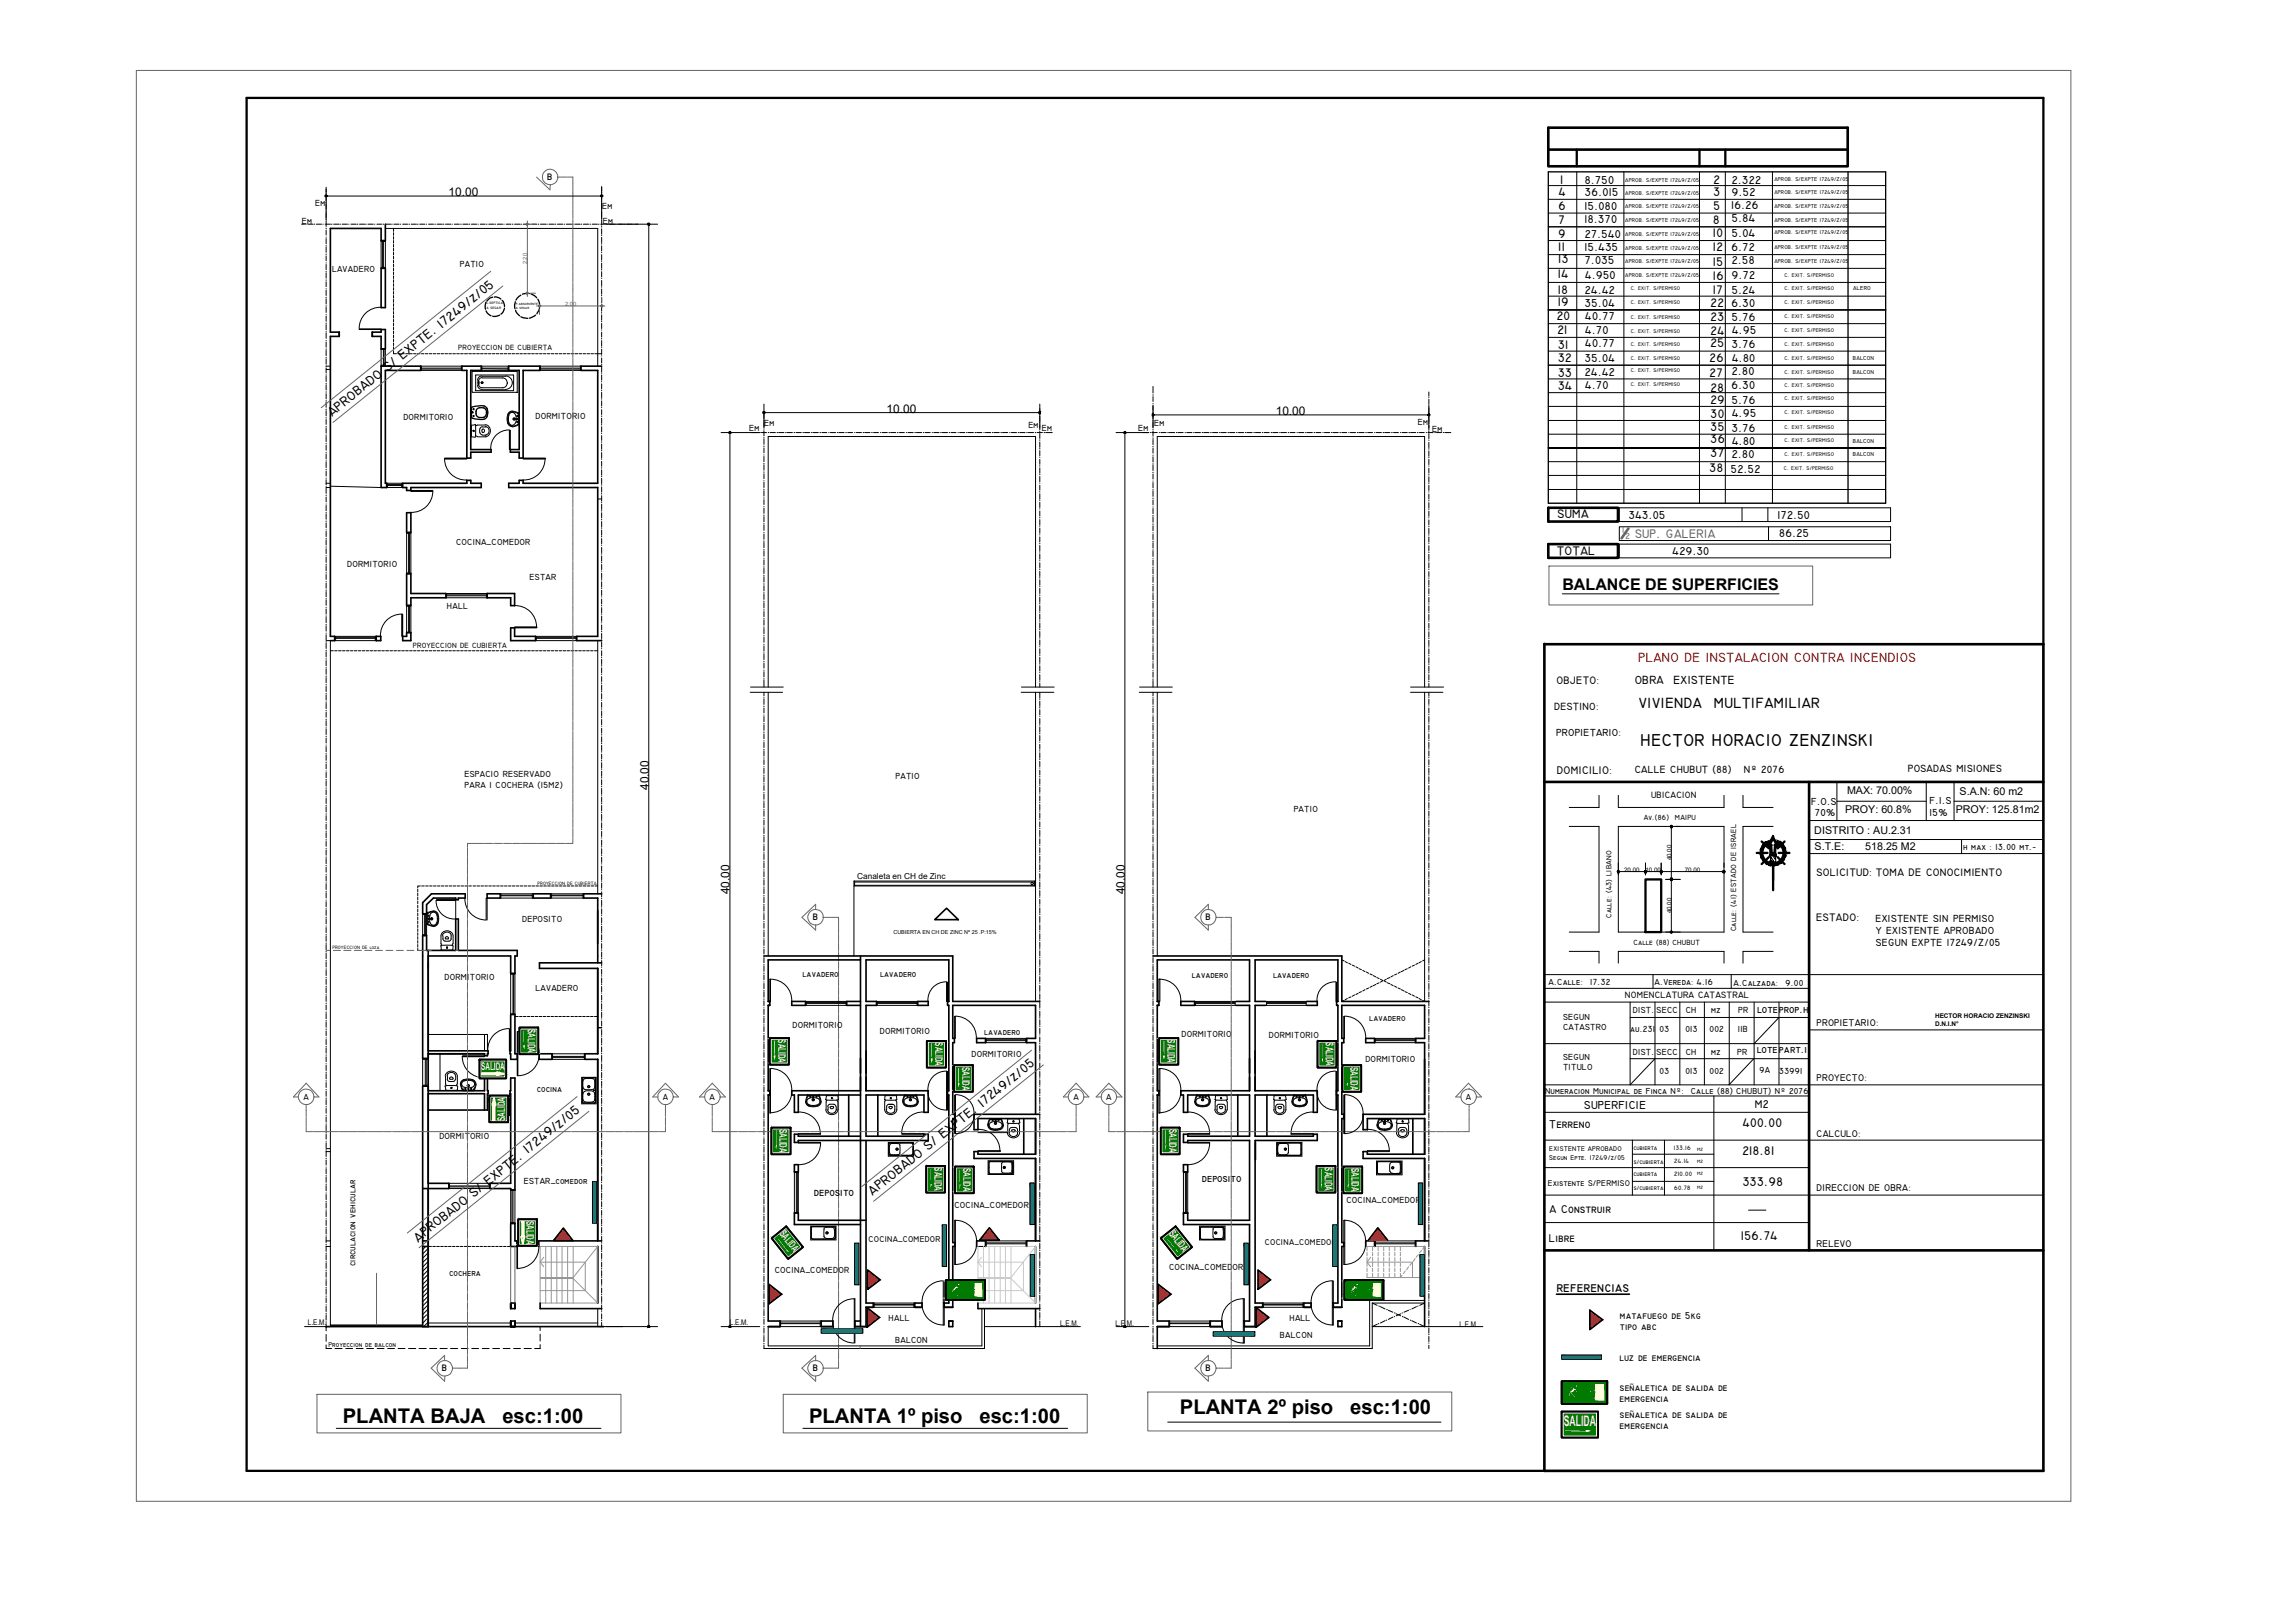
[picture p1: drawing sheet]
<svg xmlns="http://www.w3.org/2000/svg" width="297mm" height="210mm" viewBox="0 0 297 210" stroke-linecap="round" stroke-linejoin="round" font-family="sans-serif">
<defs><g id="words">
<g font-size="2.6">
<text x="44.4" y="184.2">PLANTA BAJA</text>
<text x="65" y="184.2">esc:1:00</text>
<text x="104.7" y="184.2">PLANTA 1º piso</text>
<text x="126.7" y="184.2">esc:1:00</text>
<text x="152.6" y="182.9">PLANTA 2º piso</text>
<text x="174.7" y="182.9">esc:1:00</text>
</g>
<g font-size="2.2" fill="#fff">
<text x="201.6" y="21.2">S</text>
<text x="220.5" y="21.2">G</text>
</g>
<text font-size="2.2" x="212.2" y="96.5">HECTOR HORACIO ZENZINSKI</text>
<text font-size="2.1" x="202.1" y="76.4">BALANCE DE SUPERFICIES</text>
<g font-size="1.9">
<text x="212" y="91.6">VIVIENDA</text>
<text x="221.7" y="91.6">MULTIFAMILIAR</text>
</g>
<text font-size="1.9" fill="#ffffd6" x="202.3" y="184.5">SALIDA</text>
<g font-size="1.8">
<text x="43" y="53.9" transform="rotate(-39 43 53.9)">APROBADO S/ EXPTE. 17249/z/05</text>
<text x="112.9" y="154.7" transform="rotate(-39 112.9 154.7)">APROBADO S/ EXPTE. 17249/z/05</text>
<text x="54.1" y="160.8" transform="rotate(-39 54.1 160.8)">APROBADO S/ EXPTE. 17249/z/05</text>
<text x="201.4" y="167.1">referencias</text>
</g>
<text font-size="1.7" fill="#f00" x="211.9" y="85.7">PLANO DE INSTALACION CONTRA INCENDIOS</text>
<g font-size="1.6">
<text x="201.8" y="23.8">1</text>
<text x="221.7" y="23.8">2</text>
<text x="201.6" y="27.2">6</text>
<text x="201.6" y="29">7</text>
<text x="201.7" y="25.3">4</text>
<text x="221.6" y="28.9">8</text>
<text x="221.7" y="25.4">3</text>
<text x="221.7" y="27.2">5</text>
<text x="201.6" y="32.5">11</text>
<text x="201.6" y="34.1">13</text>
<text x="201.6" y="30.8">9</text>
<text x="221.6" y="30.7">10</text>
<text x="221.6" y="32.4">12</text>
<text x="221.6" y="34.4">15</text>
<text x="201.4" y="41.4">20</text>
<text x="201.5" y="36">14</text>
<text x="201.5" y="38">18</text>
<text x="201.5" y="39.6">19</text>
<text x="221.3" y="39.8">22</text>
<text x="221.3" y="41.6">23</text>
<text x="221.6" y="36.3">16</text>
<text x="221.6" y="38">17</text>
<text x="201.5" y="43.3">21</text>
<text x="201.6" y="45.2">31</text>
<text x="201.6" y="46.9">32</text>
<text x="221.2" y="46.8">26</text>
<text x="221.3" y="44.8">25</text>
<text x="221.3" y="43.3">24</text>
<text x="201.6" y="50.5">34</text>
<text x="201.6" y="48.7">33</text>
<text x="221.2" y="48.7">27</text>
<text x="221.3" y="52.3">29</text>
<text x="221.3" y="50.7">28</text>
<text x="221.3" y="55.8">35</text>
<text x="221.3" y="57.4">36</text>
<text x="221.3" y="59.2">37</text>
<text x="221.3" y="54.1">30</text>
<text x="221.2" y="61.1">38</text>
<text x="201.4" y="71.8">TOTAL</text>
<text x="201.5" y="67.1">SUMA</text>
<text x="225.4" y="149.4">218.81</text>
<text x="225.5" y="145.9">400.00</text>
<text x="225.5" y="153.4">333.98</text>
<text x="225.2" y="160.5">156.74</text>
</g>
<text font-size="1.6" fill="#636466" x="211.5" y="69.6">SUP. GALERIA</text>
<g font-size="1.5">
<text x="70.8" y="23.3">b</text>
<text x="205" y="23.8">8.750</text>
<text x="224.1" y="23.8">2.322</text>
<text x="58" y="25.3">10.00</text>
<text x="205" y="27.2">15.080</text>
<text x="205" y="28.9">18.370</text>
<text x="205" y="25.4">36.015</text>
<text x="224" y="27">16.26</text>
<text x="224.1" y="25.3">9.52</text>
<text x="224.1" y="28.7">5.84</text>
<text x="205" y="32.5">15.435</text>
<text x="205" y="30.7">27.540</text>
<text x="205" y="34.2">7.035</text>
<text x="224" y="32.5">6.72</text>
<text x="224.1" y="30.6">5.04</text>
<text x="224.1" y="34.2">2.58</text>
<text x="205" y="38">24.42</text>
<text x="205" y="39.8">35.04</text>
<text x="205.1" y="36.1">4.950</text>
<text x="205.1" y="41.4">40.77</text>
<text x="224" y="39.7">6.30</text>
<text x="224.1" y="36.1">9.72</text>
<text x="224.1" y="38">5.24</text>
<text x="224.1" y="41.5">5.76</text>
<text x="205" y="46.9">35.04</text>
<text x="205.1" y="43.2">4.70</text>
<text x="205.1" y="44.9">40.77</text>
<text x="224.1" y="45">3.76</text>
<text x="224.1" y="43.2">4.95</text>
<text x="224.1" y="46.8">4.80</text>
<text x="114.7" y="53.4">10.00</text>
<text x="165" y="53.7">10.00</text>
<text x="205" y="48.7">24.42</text>
<text x="205.1" y="50.3">4.70</text>
<text x="224" y="50.4">6.30</text>
<text x="224.1" y="48.6">2.80</text>
<text x="224.1" y="52.3">5.76</text>
<text x="224.1" y="54">4.95</text>
<text x="224.1" y="55.9">3.76</text>
<text x="224.1" y="59.3">2.80</text>
<text x="224.1" y="57.5">4.80</text>
<text x="223.9" y="61.2">52.52</text>
<text x="210.7" y="67.2">343.05</text>
<text x="216.4" y="71.9">429.30</text>
<text x="229.9" y="67.2">172.50</text>
<text x="230.2" y="69.4">86.25</text>
<text x="211.5" y="88.5">OBRA</text>
<text x="216.5" y="88.5">EXISTENTE</text>
<text x="201.4" y="100.1">DOMICILIO:</text>
<text x="83.9" y="102.2" transform="rotate(-90 83.9 102.2)">40.00</text>
<text x="94.4" y="115.7" transform="rotate(-90 94.4 115.7)">40.00</text>
<text x="105.1" y="119.1">b</text>
<text x="145.5" y="115.7" transform="rotate(-90 145.5 115.7)">40.00</text>
<text x="155.9" y="119.1">b</text>
<text x="205" y="143.5">SUPERFICIE</text>
<text x="227" y="143.4">M2</text>
<text x="200.4" y="146">Terreno</text>
<text x="200.4" y="160.7">Libre</text>
<text x="200.5" y="157">A Construir</text>
<text x="57.2" y="177.4">b</text>
<text x="105.1" y="177.4">b</text>
<text x="155.9" y="177.4">b</text>
</g>
<g font-size="1.4">
<text x="201.4" y="88.5">OBJETO:</text>
<text x="201.1" y="91.9">DESTINO:</text>
<text x="211.5" y="100.1">CALLE CHUBUT (88)</text>
<text x="225.6" y="100.1">Nº 2076</text>
<text x="246.8" y="100">POSADAS MISIONES</text>
<text x="234.7" y="107.9">DISTRITO : AU.2.31</text>
<text x="238.7" y="105.3">PROY: 60.8%</text>
<text x="239" y="102.8">MAX: 70.00%</text>
<text x="253" y="105.2">PROY: 125.81m2</text>
<text x="253.5" y="102.9">S.A.N: 60 m2</text>
<text x="234.8" y="110">S.T.E:</text>
<text x="235" y="113.3">SOLICITUD: TOMA DE CONOCIMIENTO</text>
<text x="241.3" y="110">518.25 M2</text>
<text x="235" y="119.2">ESTADO:</text>
<text x="227.3" y="131.1">lote</text>
<text x="230.2" y="131.1">prop.h</text>
<text x="227.3" y="136.3">lote</text>
<text x="230.2" y="136.3">part.i</text>
<text x="105.3" y="154.8">deposito</text>
<text x="155.5" y="153">deposito</text>
</g>
<g font-size="1.4" fill="#ffffd6">
<text x="68.3" y="133.2" transform="rotate(90 68.3 133.2)">SALIDA</text>
<text x="100.7" y="134.5" transform="rotate(90 100.7 134.5)">SALIDA</text>
<text x="121" y="134.9" transform="rotate(90 121 134.9)">SALIDA</text>
<text x="151" y="134.5" transform="rotate(90 151 134.5)">SALIDA</text>
<text x="171.5" y="134.9" transform="rotate(90 171.5 134.9)">SALIDA</text>
<text x="62.3" y="138.5">SALIDA</text>
<text x="124.5" y="138.1" transform="rotate(90 124.5 138.1)">SALIDA</text>
<text x="174.7" y="138.1" transform="rotate(90 174.7 138.1)">SALIDA</text>
<text x="65.3" y="145" transform="rotate(-90 65.3 145)">SALIDA</text>
<text x="100.9" y="146.1" transform="rotate(90 100.9 146.1)">SALIDA</text>
<text x="151.2" y="146.1" transform="rotate(90 151.2 146.1)">SALIDA</text>
<text x="120.9" y="151.1" transform="rotate(90 120.9 151.1)">SALIDA</text>
<text x="124.6" y="151.1" transform="rotate(90 124.6 151.1)">SALIDA</text>
<text x="171.4" y="151.1" transform="rotate(90 171.4 151.1)">SALIDA</text>
<text x="174.9" y="151.1" transform="rotate(90 174.9 151.1)">SALIDA</text>
<text x="68.1" y="158" transform="rotate(90 68.1 158)">SALIDA</text>
<text x="100.8" y="159.7" transform="rotate(51 100.8 159.7)">SALIDA</text>
<text x="151.2" y="159.7" transform="rotate(51 151.2 159.7)">SALIDA</text>
</g>
<g font-size="1.3">
<text x="201.3" y="95.2">PROPIETARIO:</text>
<text x="234.3" y="104.2">F.O.S</text>
<text x="234.8" y="105.6">70%</text>
<text x="249.6" y="104.1">F.I.S</text>
<text x="249.6" y="105.6">15%</text>
<text x="242.6" y="119.3">EXISTENTE SIN PERMISO</text>
<text x="242.7" y="120.9">Y EXISTENTE APROBADO</text>
<text x="242.7" y="122.4">SEGUN EXPTE 17249/Z/05</text>
<text x="235" y="132.8">PROPIETARIO:</text>
<text x="235" y="139.9">PROYECTO:</text>
<text x="235" y="147.2">CALCULO:</text>
<text x="235" y="154.1">DIRECCION DE OBRA:</text>
<text x="235" y="161.4">RELEVO</text>
<text x="209.6" y="170.7">matafuego de 5kg</text>
<text x="209.6" y="172.1">tipo abc</text>
<text x="209.5" y="176.1">luz de emergencia</text>
<text x="209.6" y="180">señaletica de salida de</text>
<text x="209.5" y="181.5">emergencia</text>
<text x="209.5" y="184.9">emergencia</text>
<text x="209.6" y="183.5">señaletica de salida de</text>
</g>
<g font-size="1.2">
<text x="39.1" y="28.9">Em</text>
<text x="40.8" y="26.6">Em</text>
<text x="77.9" y="27.1">Em</text>
<text x="78" y="29">Em</text>
<text x="43" y="35.2">LAVADERO</text>
<text x="59.5" y="34.5">PATIO</text>
<text x="52.2" y="54.3">DORMITORIO</text>
<text x="69.3" y="54.2">DORMITORIO</text>
<text x="96.9" y="55.8">Em</text>
<text x="98.9" y="55.1">Em</text>
<text x="133" y="55.3">Em</text>
<text x="134.8" y="55.8">Em</text>
<text x="147.3" y="55.8">Em</text>
<text x="149.3" y="55.1">Em</text>
<text x="183.4" y="55">Em</text>
<text x="185.3" y="55.9">Em</text>
<text x="59" y="70.5">COCINA_COMEDOR</text>
<text x="44.9" y="73.3">DORMITORIO</text>
<text x="68.5" y="75.1">ESTAR</text>
<text x="57.8" y="78.8">HALL</text>
<text x="60.1" y="100.6">ESPACIO RESERVADO</text>
<text x="60.1" y="102">PARA 1 COCHERA (15M2)</text>
<text x="115.9" y="100.8">PATIO</text>
<text x="167.4" y="105.1">PATIO</text>
<text x="213.6" y="103.3">UBICACION</text>
<text x="254" y="110">h max : 13.00 mt.-</text>
<text x="67.5" y="119.3">DEPOSITO</text>
<text x="57.5" y="126.8">DORMITORIO</text>
<text x="69.3" y="128.2">LAVADERO</text>
<text x="103.8" y="126.5">lavadero</text>
<text x="113.9" y="126.5">lavadero</text>
<text x="154.2" y="126.5">lavadero</text>
<text x="164.7" y="126.5">lavadero</text>
<text x="200.3" y="127.5">A.Calle:</text>
<text x="202.2" y="132">SEGUN</text>
<text x="205.7" y="127.5">17.32</text>
<text x="210.2" y="129.2">NOMENCLATURA CATASTRAL</text>
<text x="211.2" y="131.1">DIST.</text>
<text x="214.1" y="127.5">A.Vereda: 4.16</text>
<text x="214.3" y="131.1">SECC</text>
<text x="218.1" y="131.1">CH</text>
<text x="221.4" y="131.1">mz</text>
<text x="224.3" y="127.6">A.Calzada:</text>
<text x="224.9" y="131.1">PR</text>
<text x="231" y="127.6">9.00</text>
<text x="102.5" y="133.1">DORMITORIO</text>
<text x="113.8" y="133.9">DORMITORIO</text>
<text x="125.7" y="136.8">DORMITORIO</text>
<text x="127.3" y="134">lavadero</text>
<text x="152.9" y="134.2">DORMITORIO</text>
<text x="164.2" y="134.3">DORMITORIO</text>
<text x="176.6" y="137.4">DORMITORIO</text>
<text x="177.2" y="132.1">lavadero</text>
<text x="202.2" y="133.3">CATASTRO</text>
<text x="202.2" y="137.2">SEGUN</text>
<text x="210.9" y="133.6">au.231</text>
<text x="211.2" y="136.5">DIST.</text>
<text x="214.3" y="136.5">SECC</text>
<text x="214.7" y="133.5">03</text>
<text x="218" y="133.5">013</text>
<text x="218.1" y="136.5">CH</text>
<text x="221.2" y="133.5">002</text>
<text x="221.4" y="136.5">mz</text>
<text x="224.7" y="136.5">PR</text>
<text x="224.8" y="133.5">11B</text>
<text x="39.3" y="142.3">A</text>
<text x="69.5" y="141.3">cocina</text>
<text x="85.8" y="142.3">A</text>
<text x="91.8" y="142.3">A</text>
<text x="138.9" y="142.3">A</text>
<text x="143.1" y="142.3">A</text>
<text x="189.6" y="142.3">A</text>
<text x="202.2" y="138.5">TITULO</text>
<text x="214.7" y="139">03</text>
<text x="218" y="139">013</text>
<text x="221.2" y="139">002</text>
<text x="227.6" y="138.9">9A</text>
<text x="230.2" y="139">33991</text>
<text x="56.8" y="147.5">DORMITORIO</text>
<text x="67.8" y="153.2">ESTAR_comedor</text>
<text x="174.2" y="155.6">COCINA_COMEDOR</text>
<text x="123.5" y="156.3">COCINA_COMEDOR</text>
<text x="46" y="163.8" transform="rotate(-90 46 163.8)">circulacion vehicular</text>
<text x="58.1" y="165.1">cochera</text>
<text x="100.2" y="164.8">COCINA_COMEDOR</text>
<text x="151.2" y="164.4">COCINA_COMEDOR</text>
<text x="115" y="171">HALL</text>
<text x="115.8" y="173.8">BALCON</text>
<text x="165.6" y="173.2">BALCON</text>
<text x="166.8" y="171">HALL</text>
</g>
<g font-size="1.1" fill="#636466">
<text x="209.9" y="69">1</text>
<text x="210.3" y="69.8">2</text>
</g>
<g font-size="1.1">
<text x="110.9" y="113.8">Canaleta en CH de Zinc</text>
<text x="199.9" y="141.6">Numeracion Municipal de Finca Nº:</text>
<text x="218.8" y="141.6">Calle (88) CHUBUT) Nº 2076</text>
<text x="200.3" y="153.5">Existente S/PERMISO</text>
<text x="112.4" y="160.7">COCINA_COMEDOR</text>
<text x="163.6" y="161.1">COCINA_COMEDOR</text>
</g>
<g font-size="1">
<text x="59.3" y="45.3">PROYECCION DE CUBIERTA</text>
<text x="53.4" y="83.9">PROYECCION DE CUBIERTA</text>
<text x="212.7" y="106.1">Av.(86)</text>
<text x="216.7" y="106.1">MAIPU</text>
<text x="208.5" y="118.8" transform="rotate(-90 208.5 118.8)">Calle: (43) LIBANO</text>
<text x="211.3" y="122.3">Calle (88) CHUBUT</text>
<text x="224.6" y="120.5" transform="rotate(-90 224.6 120.5)">Calle: (41) ESTADO DE ISRAEL</text>
<text x="39.8" y="171.5">L.E.M.</text>
<text x="94.4" y="171.5">L.E.M.</text>
<text x="137.1" y="171.6">L.E.M.</text>
<text x="144.3" y="171.6">L.E.M.</text>
<text x="188.8" y="171.7">L.E.M.</text>
</g>
<g font-size=".9">
<text x="200.4" y="148.9">EXISTENTE APROBADO</text>
<text x="200.4" y="150.1">Segun Epte. 17249/z/05</text>
<text x="42.5" y="174.3">Proyeccion de balcon</text>
</g>
<g font-size=".8" fill="#636466">
<text x="68.2" y="34.2" transform="rotate(-90 68.2 34.2)">2.20</text>
<text x="73.1" y="39.6">2.00</text>
</g>
<g font-size=".8">
<text x="239.8" y="37.6">ALERO</text>
<text x="239.7" y="46.6">BALCON</text>
<text x="239.7" y="48.4">BALCON</text>
<text x="239.7" y="59.1">BALCON</text>
<text x="239.7" y="57.4">BALCON</text>
<text x="210.1" y="112.8">20.00</text>
<text x="212.9" y="112.8">10.00</text>
<text x="216.2" y="111.4" transform="rotate(-90 216.2 111.4)">40.00</text>
<text x="218" y="112.8">70.00</text>
<text x="216.2" y="118.2" transform="rotate(-90 216.2 118.2)">40.00</text>
<text x="250.3" y="131.8">HECTOR HORACIO ZENZINSKI</text>
<text x="250.3" y="132.7">D.N.I.N°</text>
<text x="211.3" y="148.9">cubierta</text>
<text x="216.6" y="148.8">133.16</text>
<text x="211.3" y="152.2">cubierta</text>
<text x="211.4" y="150.6">s/cubierta</text>
<text x="211.4" y="153.9">s/cubierta</text>
<text x="216.6" y="150.6">24.14</text>
<text x="216.6" y="152.2">210.00</text>
<text x="216.6" y="153.9">60.78</text>
</g>
<g font-size=".7">
<text x="210.3" y="23.6">APROB. S/EXPTE 17249/Z/05</text>
<text x="229.6" y="23.4">APROB. S/EXPTE 17249/Z/05</text>
<text x="210.3" y="25.2">APROB. S/EXPTE 17249/Z/05</text>
<text x="210.3" y="27">APROB. S/EXPTE 17249/Z/05</text>
<text x="210.3" y="28.7">APROB. S/EXPTE 17249/Z/05</text>
<text x="229.6" y="25.1">APROB. S/EXPTE 17249/Z/05</text>
<text x="229.6" y="26.9">APROB. S/EXPTE 17249/Z/05</text>
<text x="229.6" y="28.7">APROB. S/EXPTE 17249/Z/05</text>
<text x="210.3" y="30.5">APROB. S/EXPTE 17249/Z/05</text>
<text x="210.3" y="32.3">APROB. S/EXPTE 17249/Z/05</text>
<text x="210.3" y="34.1">APROB. S/EXPTE 17249/Z/05</text>
<text x="210.3" y="35.8">APROB. S/EXPTE 17249/Z/05</text>
<text x="229.6" y="30.3">APROB. S/EXPTE 17249/Z/05</text>
<text x="229.6" y="32.2">APROB. S/EXPTE 17249/Z/05</text>
<text x="229.6" y="34">APROB. S/EXPTE 17249/Z/05</text>
<text x="230.9" y="35.8">C. EXIT. S/PERMISO</text>
<text x="211" y="37.6">C. EXIT. S/PERMISO</text>
<text x="211" y="39.3">C. EXIT. S/PERMISO</text>
<text x="211" y="41.2">C. EXIT. S/PERMISO</text>
<text x="230.9" y="37.5">C. EXIT. S/PERMISO</text>
<text x="230.9" y="39.3">C. EXIT. S/PERMISO</text>
<text x="230.9" y="41.2">C. EXIT. S/PERMISO</text>
<text x="211" y="43.1">C. EXIT. S/PERMISO</text>
<text x="211" y="44.8">C. EXIT. S/PERMISO</text>
<text x="211" y="46.6">C. EXIT. S/PERMISO</text>
<text x="230.9" y="43">C. EXIT. S/PERMISO</text>
<text x="230.9" y="44.8">C. EXIT. S/PERMISO</text>
<text x="230.9" y="46.6">C. EXIT. S/PERMISO</text>
<text x="211" y="48.1">C. EXIT. S/PERMISO</text>
<text x="211" y="49.9">C. EXIT. S/PERMISO</text>
<text x="230.9" y="48.4">C. EXIT. S/PERMISO</text>
<text x="230.9" y="50.1">C. EXIT. S/PERMISO</text>
<text x="230.9" y="51.7">C. EXIT. S/PERMISO</text>
<text x="230.9" y="53.6">C. EXIT. S/PERMISO</text>
<text x="230.9" y="55.5">C. EXIT. S/PERMISO</text>
<text x="230.9" y="57.2">C. EXIT. S/PERMISO</text>
<text x="230.9" y="59">C. EXIT. S/PERMISO</text>
<text x="230.8" y="60.8">C. EXIT. S/PERMISO</text>
<text x="115.6" y="120.8">CUBIERTA EN CH DE ZINC Nº 25 .P:15%</text>
</g>
<g font-size=".6">
<text x="69.5" y="114.6">PROYECCION DE CUBIERTA</text>
<text x="43" y="122.9">PROYECCION DE loza</text>
<text x="219.6" y="148.9">M2</text>
<text x="219.6" y="150.5">M2</text>
<text x="219.6" y="152.1">M2</text>
<text x="219.6" y="153.9">M2</text>
</g>
<g font-size=".5">
<text x="62.9" y="39.4">c.septica</text>
<text x="62.9" y="40">a segar</text>
<text x="66.7" y="39.5">p.absorvente</text>
<text x="66.7" y="40">a segar</text>
</g>
</g></defs>
<!-- layer: 0 -->
<g fill="none" stroke="#000" stroke-width=".13">
<path d="M39 29h.4M39.5 29h.1M39.8 29h.7M40.6 29h.1M40.9 29h.7M41.8 29h.1M42.1 29h.6M42.2 24.2v4.3M42.2 28.6v.7M42.2 29.5v.1M42.2 29.8v.6M42.2 30.7h.1"/>
<path d="M42.2 30.9v.7M42.2 31.8h.1M42.2 32v.7M42.2 32.9h.1M42.2 33.1v.7M42.2 34v.1M42.2 34.2v.7M42.2 35.1v.1M42.2 35.3v.7M42.2 36.2v.1M42.2 36.5v.6M42.2 37.4h.1"/>
<path d="M42.2 37.6v.6M42.2 38.5h.1M42.2 38.7v.6M42.2 39.6h.1M42.2 39.8v.6M42.2 25.4h35.6M42.9 29h.1M43.2 29h.6M44 29h.1M44.3 29h.6M45.1 29h.1M45.4 29h.7"/>
<path d="M46.2 29h.1M46.5 29h.7M47.3 29h.1M47.6 29h.7M48.5 29h.1M48.8 29h.6M49.3 31.3h.6M49.3 31.1v3.6M49.3 34.6h.6M49.3 39.8a2.73 2.73 0 0 0-2.8 2.7M49.5 31.3v3.3M49.6 29h.1"/>
<path d="M49.6 31.3v3.3M49.9 29.6h27.4v17.8M49.9 29h.6M49.9 31.1v3.6M50.7 29h.1M50.9 29.6v.3M50.9 30.1v.4M50.9 30.6v.4M50.9 31.1v.4M50.9 31.6v.4M50.9 32.1v.4M50.9 32.7v.3"/>
<path d="M50.9 33.2v.3M50.9 33.7v.3M50.9 34.2v.3M50.9 34.7v.3M50.9 35.2v.3M50.9 35.7v.3M50.9 36.2v.3M50.9 36.7v.4M50.9 37.2v.4M50.9 37.7v.4M50.9 38.2v.4M50.9 38.7v.4"/>
<path d="M50.9 39.3v.3M50.9 39.8v.3M51 29h.6M51.8 29h.1M52.1 29h.6M52.9 29h.1M53.2 29h.7M54 29h.1M54.3 29h.7M55.1 29h.1M55.4 29h.7M56.2 29h.1"/>
<path d="M56.5 29h.7M57.3 29h.1M57.6 29h.7M58.5 29h.1M58.8 29h.6M59.6 29h.1M59.9 29h.7M60.7 29h.1M61 29h.7M61.8 29h.1M62.1 29h.7M62.9 29h.1"/>
<path d="M63.2 29h.7M64 29h.1M64.3 29h.7M65.2 29h.1M65.5 29h.6M66.3 29h.1M66.6 29h.7M67.4 29h.1M67.7 29h.7M68.5 29h.1M68.8 29h.7M69.6 29h.1"/>
<path d="M69.9 29h.7M70.7 29h.1M71 29h.7M71.8 29h.1M72.1 29h.7M73 29h.1M73.3 29h.6M74.1 29h.1M74.4 29h.6M75.2 29h.1M75.5 29h.6M76.3 29h.1"/>
<path d="M76.6 29h.7M77.4 29h.1M77.7 29h.7M77.8 24.1v4.3M77.8 28.5v.6M77.8 29.3v.1M77.8 29.6v.7M77.8 30.4v.1M77.8 30.7v.7M77.8 31.5v.1M77.8 31.8v.7M77.8 32.7h.1"/>
<path d="M77.8 32.9v.7M77.8 33.8h.1M77.8 34.1v.6M77.8 34.9h.1M77.8 35.2v.6M77.8 36h.1M77.8 36.3v.7M77.8 37.1v.1M77.8 37.4v.7M77.8 38.2v.1M77.8 38.5v.7M77.8 39.3v.1"/>
<path d="M77.8 39.6v.7M78.4 29h6.7M83.9 29v142.7M200.3 24h43.7M200.3 25.8h43.7M200.3 27.6h43.7M200.3 29.4h43.7M200.3 31.1h43.7M200.3 32.9h43.7M200.3 34.7h43.7M200.3 36.5h43.7M200.3 38.3h43.7"/>
<path d="M204 22.2v42.9M210.1 22.2v42.9M219.9 22.2v42.9M223.2 22.2v42.9M229.3 22.2v42.9M42.2 47.4h.5M42.2 47.8h.5M42.2 40.7h.1M42.2 40.9v.7M42.2 41.8v.1M42.2 42v.7M42.2 42.9v.1"/>
<path d="M42.2 43.1v.7M42.2 44v.1M42.2 44.3v.6M42.2 45.1v.1M42.2 45.4v.6M42.2 46.2v.1M42.2 46.5v.6M42.2 47.3v.1M42.2 47.6v.7M42.2 48.5v.1M42.2 48.7v.7M42.2 49.6v.1"/>
<path d="M42.2 49.8v.7M42.2 50.7v.1M42.2 50.9v.7M42.2 51.8v.1M42.2 52v.7M42.2 52.9v.1M42.2 53.1v.7M42.2 54v.1M42.2 54.3v.6M42.2 55.2v.1M42.2 55.4v.7M42.2 56.3v.1"/>
<path d="M42.2 56.5v.7M42.2 57.4v.1M42.2 57.6v.7M42.2 58.5v.1M42.2 58.7v.7M42.2 59.6v.1M42.2 59.8v.7M46.5 42.6h2.8h-2.8zM49.3 45.1v2.3h.8M49.3 47.3h.6M49.3 45.2h.6M49.6 45.2v2.1"/>
<path d="M49.7 45.2v2.1M49.9 45.1v2.3M50.9 45.4v.4h.4M50.9 40.3v.4M50.9 40.8v.4M50.9 41.3v.4M50.9 41.8v.4M50.9 42.3v.4M50.9 42.9v.3M50.9 43.4v.3M50.9 43.9v.3M50.9 44.4v.3"/>
<path d="M50.9 44.9v.3M51.5 45.8h.3M52 45.8h.3M52.5 45.8h.3M53 45.8h.3M53.5 45.8h.3M54 45.8h.3M54.4 47.4h5.4M54.4 47.9h5.4M54.5 47.4v.5M54.5 47.6h5.2M54.5 47.8h5.2"/>
<path d="M54.5 45.8h.3M55 45.8h.4M55.5 45.8h.4M56 45.8h.4M56.5 45.8h.4M57.1 45.8h.3M57.5 59.3h2.9v.1h-2.9zM57.5 59.4a2.73 2.73 0 0 0 2.9 2.7M57.6 45.8h.3M58.1 45.8h.3M58.6 45.8h.3M59.1 45.8h.3"/>
<path d="M59.6 45.8h.3M59.7 47.4v.5M60.1 45.8h.4M60.6 45.8h.4M60.9 56.5h.1M61 55l-.1 .1M61 56.5l.5 .1M61 55.1v1.4M61.1 48.1h5.8v2.7h-5.8zM61.2 45.8h.3M61.2 55.7l.1 .1M61.3 55.7h-.1"/>
<path d="M61.3 55.7h.1M61.3 55.9h.1M61.5 55h-.5M61.5 54.9v.1M61.5 50.5l.1 .1M61.5 55v1.5M61.5 56.5v.1M61.5 48.6v1.9M61.6 56.4l.2 .1M61.6 48.5l-.1 .1M61.6 48.5l4.8 .1M61.7 45.8h.3"/>
<path d="M61.8 55l-.2 .1M61.8 56.5h1M61.8 55h1M61.8 49.9l.1 .2 .2 .2 .2 .1M61.8 49.2v.7M61.9 49.5v.1M61.9 49.6h.1M61.9 49.5h.1M61.9 49.7l.2 .4 .3 .1M62 49.3v.5M62.1 55.5v.5M62.1 56l.3 .3"/>
<path d="M62.2 45.8h.3M62.3 47.4h3.5M62.3 47.9h3.5M62.3 48.7h-.2l-.2 .2-.1 .3M62.3 50.4h3.1M62.3 48.7h3.1M62.3 47.6h3.4M62.3 47.4v.5M62.3 47.7l3.4 .1M62.4 55.6v.3M62.4 48.9l-.4 .2-.1 .2M62.4 48.9h2.6l.3 .1 .2 .2 .1 .3"/>
<path d="M62.4 55.9v.1M62.4 55.2l-.3 .3M62.4 56.3h.4M62.4 55.3h.4M62.4 55.6h.1M62.4 55.5l.2 .1 .1 .1M62.7 55.8l-.1 .1-.2 .1M62.7 45.8h.3M62.8 55.2h.1M62.8 55a.8 .8 0 0 1 .6 .7 .8 .8 0 0 1-.6 .8M62.9 55.2l.2 .1M62.9 56.3h-.1"/>
<path d="M63.1 56.2l-.2 .1M63.1 55.3l.2 .4-.2 .5M63.2 45.8h.3M63.7 45.8h.3M64.2 45.8h.3M64.7 45.8h.4M65.2 45.8h.4M65.4 48.7a.87 .87 0 0 1 .9 .8 .87 .87 0 0 1-.9 .9M65.6 49.6l-.1 .3-.2 .2-.3 .1h-2.6M65.6 49.5v.1M65.7 54.8l.1 .2 .5 .2M65.7 45.8h.4"/>
<path d="M65.7 47.4v.5M65.8 54.7l.1 .2 .4 .2M65.8 53.7l-.1 .5 .1 .6M65.9 53.7a1.22 1.22 0 0 0 .2 1.3h.2M65.9 55.6a2.35 2.35 0 0 0-2.4 2.6M65.9 55.7h.1v2.5h-.1zM66.2 45.8h.4M66.3 53.4l.3 .1 .1 .2M66.3 53.4l-.4 .1-.1 .2M66.3 53.3l.7 .2M66.3 53.2a.98 .98 0 0 0-.7 1.2l.1 .4M66.3 53.3l-.4 .2-.1 .2"/>
<path d="M66.3 53.2l.8 .3M66.4 50.5l-4.8 .1M66.4 48.6v1.9M66.7 54.7l-.1 .2-.3 .1M66.7 53.7l.1 .5-.1 .5M66.7 45.8h.4M66.9 54.2h.1M66.9 54.2v.1M67 54.9l-.7 .3M67 53.6v1.3M67.1 53.5h.1M67.1 55l-.8 .2"/>
<path d="M67.1 53.5v1.5M67.3 45.8h.3M67.7 59.3h2.9v.1h-2.9zM67.8 45.8h.3M68.3 45.8h.3M68.8 45.8h.3M69.3 45.8h.3M69.8 45.8h.3M69.8 47.4h5.4M69.8 47.9h5.4M69.9 47.6h5.2M69.9 47.8h5.2"/>
<path d="M69.9 47.4v.5M70.3 45.8h.3M70.5 59.4a2.73 2.73 0 0 1-2.8 2.7M70.8 45.8h.3M71.3 45.8h.4M71.8 45.8h.4M72.3 45.8h.4M72.8 45.8h.4M73.3 45.8h.4M73.9 45.8h.3M74.4 45.8h.3M74.9 45.8h.4"/>
<path d="M75.1 47.4v.5M75.4 45.8h.4M75.9 45.8h.4M76.4 45.8h.4M76.9 45.8h.9M77.8 40.4v.1M77.8 40.7v.7M77.8 41.5v.1M77.8 41.8v.7M77.8 42.7h.1M77.8 43v.6M77.8 43.8v.1"/>
<path d="M77.8 44.1v.7M77.8 44.9v.1M77.8 45.2v.7M77.8 46v.1M77.8 46.3v.7M77.8 47.1v.1M77.8 47.4v.7M77.8 48.2v.1M77.8 48.5v.7M77.8 49.4h.1M77.8 49.7v.6M77.8 50.5v.1"/>
<path d="M77.8 50.8v.6M77.8 51.6v.1M77.8 51.9v.6M77.8 52.7v.1M77.8 53v.7M77.8 53.8v.1M77.8 54.1v.7M77.8 54.9v.1M77.8 55.2v.7M77.8 56.1h.1M77.8 56.4v.6M77.8 57.2h.1"/>
<path d="M77.8 57.5v.6M77.8 58.3h.1M77.8 58.6v.6M77.8 59.4v.1M77.8 59.7v.6M93.3 56h5.1M94.4 56v115.7M98.5 56h.7M98.8 52.3v3.1M98.8 55.5v.1M98.8 55.7v.7M98.8 56.6v.1"/>
<path d="M98.8 56.8v.7M98.8 57.7v.1M98.8 58v.6M98.8 58.9h.1M98.8 59.1v.6M98.8 60h.1M98.8 53.4h35.7M99.4 56h.1M99.6 56h.7M100.5 56h.1M100.7 56h.7M101.6 56h.1"/>
<path d="M101.8 56h.7M102.7 56h.1M103 56h.7M103.9 56h.1M104.1 56h.7M105 56h.1M105.2 56h.7M106.1 56h.1M106.3 56h.7M107.2 56h.1M107.4 56h.7M108.3 56h.1"/>
<path d="M108.5 56h.7M109.4 56h.1M109.7 56h.6M110.6 56h.1M110.8 56h.6M111.7 56h.1M111.9 56h.7M112.8 56h.1M113 56h.7M113.9 56h.1M114.1 56h.7M115 56h.1"/>
<path d="M115.2 56h.7M116.1 56h.1M116.4 56h.6M117.2 56h.1M117.5 56h.6M118.3 56h.1M118.6 56h.6M119.5 56h.1M119.7 56h.6M120.6 56h.1M120.8 56h.7M121.7 56h.1"/>
<path d="M121.9 56h.7M122.8 56h.1M123 56h.7M123.9 56h.1M124.1 56h.7M125 56h.1M125.3 56h.6M126.1 56h.1M126.4 56h.6M127.3 56h.1M127.5 56h.7M128.4 56h.1"/>
<path d="M128.6 56h.7M129.5 56h.1M129.7 56h.7M130.6 56h.1M130.8 56h.7M131.7 56h.1M131.9 56h.7M132.8 56h.1M133 56h.7M133.9 56h.1M134.2 56h.7M134.5 52.3v3.3"/>
<path d="M134.5 55.8v.1M134.5 56.1v.6M134.5 56.9v.1M134.5 57.2v.7M134.5 58v.1M134.5 58.3v.7M134.5 59.2h.1M134.5 59.5v.6M135.1 56h.1M135.3 56h.8M144.4 56h4.2M145.5 56v115.7"/>
<path d="M148.8 56h.1M149 56h.7M149.2 50v.9M149.2 51.1v.1M149.2 51.3v.7M149.2 52.2v.1M149.2 52.4v3M149.2 55.6h.1M149.2 55.8v.6M149.2 56.7h.1M149.2 56.9v.6M149.2 57.8h.1"/>
<path d="M149.2 58v.6M149.2 58.9h.1M149.2 59.1v.7M149.2 53.7h35.7M150 56h.1M150.2 56h.7M151.1 56h.1M151.3 56h.7M152.2 56h.1M152.4 56h.7M153.3 56h.1M153.5 56h.7"/>
<path d="M154.4 56h.1M154.6 56h.7M155.5 56h.1M155.7 56h.7M156.6 56h.1M156.9 56h.7M157.8 56h.1M158 56h.7M158.9 56h.1M159.1 56h.7M160 56h.1M160.2 56h.7"/>
<path d="M161.1 56h.1M161.3 56h.7M162.2 56h.1M162.4 56h.7M163.3 56h.1M163.6 56h.6M164.5 56h.1M164.7 56h.6M165.6 56h.1M165.8 56h.6M166.7 56h.1M166.9 56h.6"/>
<path d="M167.8 56h.1M168 56h.7M168.9 56h.1M169.1 56h.7M170 56h.1M170.3 56h.6M171.1 56h.1M171.4 56h.6M172.2 56h.1M172.5 56h.6M173.3 56h.1M173.6 56h.6"/>
<path d="M174.5 56h.1M174.7 56h.7M175.6 56h.1M175.8 56h.7M176.7 56h.1M176.9 56h.7M177.8 56h.1M178 56h.7M178.9 56h.1M179.1 56h.7M180 56h.1M180.3 56h.6"/>
<path d="M181.2 56h.1M181.4 56h.7M182.3 56h.1M182.5 56h.7M183.4 56h.1M183.6 56h.7M184.5 56h.1M184.7 56h.7M184.9 50.7v.5M184.9 51.4h.1M184.9 51.7v.6M184.9 52.5v3.2"/>
<path d="M184.9 55.8v.1M184.9 56.1v.7M184.9 57h.1M184.9 57.2v.7M184.9 58.1h.1M184.9 58.3v.7M184.9 59.2h.1M184.9 59.5v.6M185.6 56h.1M185.8 56h.7M186.7 56h.1M186.9 56h.8"/>
<path d="M200.3 47.3h43.7M200.3 41.9h43.7M200.3 43.7h43.7M200.3 45.4h43.7M200.3 49h43.7M200.3 50.8h43.7M200.3 52.6h43.7M200.3 54.4h43.7M200.3 56.2h43.7M200.3 59.7h43.7M42.2 62.5h.5M42.2 63.1h.5"/>
<path d="M42.2 60.7v.1M42.2 61v.6M42.2 61.9h.1M42.2 62.1v.7M42.2 63h.1M42.2 63.2v.7M42.2 64.1h.1M42.2 64.3v.7M42.2 65.2h.1M42.2 65.4v.7M42.2 66.3v.1M42.2 66.5v.7"/>
<path d="M42.2 67.4v.1M42.2 67.7v.6M42.2 68.6h.1M42.2 68.8v.6M42.2 69.7h.1M42.2 69.9v.6M42.2 70.8h.1M42.2 71v.6M42.2 71.9h.1M42.2 72.1v.7M42.2 73v.1M42.2 73.2v.7"/>
<path d="M42.2 74.1v.1M42.2 74.4v.6M42.2 75.2v.1M42.2 75.5v.6M42.2 76.3v.1M42.2 76.6v.6M42.2 77.4v.1M42.2 77.7v.6M42.2 78.6h.1M42.2 78.8v.7M42.2 79.7v.1M42.2 79.9v.7"/>
<path d="M42.7 62.9l6.6 .2M50 62.5h2.1M50 63.1h2.1M50.1 62.5v.6M50.1 62.8h1.9M50.1 62.7h1.9M52 79.5h.1v2.9h-.1zM52 62.5v.6M52 79.5a2.73 2.73 0 0 0-2.8 2.8M52.6 68.9v5.4M52.6 78.3v3.6M52.6 78.5h.6"/>
<path d="M52.6 74.1h.6M52.6 69h.6M52.9 69v5.1M52.9 78.5v3.3M53 69v5.1M53 78.5v3.3M53.2 63.5h2.8v.1h-2.8zM53.2 68.9v5.4M53.2 78.3v3.6M56 63.6a2.73 2.73 0 0 1-2.9 2.7M57.7 76.8h5.3M57.7 77.4h5.3"/>
<path d="M57.8 76.8v.6M57.8 77.1h5.1M57.8 77h5.1M62.9 76.8v.6M66.6 78.4a2.73 2.73 0 0 1 2.8 2.7M77.3 64.6h.5M77.8 60.5v.1M77.8 60.8v.7M77.8 61.6v.1M77.8 61.9v.7M77.8 62.7v.1M77.8 63v.7"/>
<path d="M77.8 63.9h.1M77.8 64.1v.7M77.8 65h.1M77.8 65.2v.7M77.8 66.1h.1M77.8 66.4v.6M77.8 67.2v.1M77.8 67.5v.7M77.8 68.3v.1M77.8 68.6v.7M77.8 69.4v.1M77.8 69.7v.7"/>
<path d="M77.8 70.5v.1M77.8 70.8v.7M77.8 71.6v.1M77.8 71.9v.7M77.8 72.7v.1M77.8 73v.7M77.8 73.9h.1M77.8 74.2v.7M77.8 75v.1M77.8 75.3v.7M77.8 76.1v.1M77.8 76.4v.7"/>
<path d="M77.8 77.2v.1M77.8 77.5v.7M77.8 78.3v.1M77.8 78.6v.7M77.8 79.4v.1M77.8 79.7v.7M98.8 60.2v.6M98.8 61.1h.1M98.8 61.3v.6M98.8 62.2h.1M98.8 62.4v.7M98.8 63.3v.1"/>
<path d="M98.8 63.5v.7M98.8 64.4v.1M98.8 64.7v.6M98.8 65.5v.1M98.8 65.8v.6M98.8 66.6v.1M98.8 66.9v.6M98.8 67.7v.1M98.8 68v.6M98.8 68.9h.1M98.8 69.1v.7M98.8 70v.1"/>
<path d="M98.8 70.2v.7M98.8 71.1v.1M98.8 71.3v.7M98.8 72.2v.1M98.8 72.4v.7M98.8 73.3v.1M98.8 73.5v.7M98.8 74.4v.1M98.8 74.6v.7M98.8 75.5v.1M98.8 75.8v.7M98.8 76.7v.1"/>
<path d="M98.8 76.9v.7M98.8 77.8v.1M98.8 78v.7M98.8 78.9v.1M98.8 79.1v.7M134.5 60.3h.1M134.5 60.6v.6M134.5 61.4h.1M134.5 61.7v.6M134.5 62.5h.1M134.5 62.8v.6M134.5 63.6v.1"/>
<path d="M134.5 63.9v.7M134.5 64.7v.1M134.5 65v.7M134.5 65.8v.1M134.5 66.1v.7M134.5 66.9v.1M134.5 67.2v.7M134.5 68v.1M134.5 68.3v.7M134.5 69.2h.1M134.5 69.5v.6M134.5 70.3v.1"/>
<path d="M134.5 70.6v.7M134.5 71.4v.1M134.5 71.7v.7M134.5 72.5v.1M134.5 72.8v.7M134.5 73.6v.1M134.5 73.9v.7M134.5 74.7v.1M134.5 75v.7M134.5 75.8v.1M134.5 76.1v.7M134.5 77v.1"/>
<path d="M134.5 77.3v.6M134.5 78.1v.1M134.5 78.4v.7M134.5 79.2v.1M134.5 79.5v.7M149.2 60v.1M149.2 60.2v.7M149.2 61.1v.1M149.2 61.4v.6M149.2 62.2v.1M149.2 62.5v.6M149.2 63.3v.1"/>
<path d="M149.2 63.6v.6M149.2 64.4v.1M149.2 64.7v.6M149.2 65.6h.1M149.2 65.8v.7M149.2 66.7v.1M149.2 66.9v.7M149.2 67.8v.1M149.2 68v.7M149.2 68.9v.1M149.2 69.1v.7M149.2 70v.1"/>
<path d="M149.2 70.2v.7M149.2 71.1v.1M149.2 71.3v.7M149.2 72.3h.1M149.2 72.5v.7M149.2 73.4v.1M149.2 73.6v.7M149.2 74.5v.1M149.2 74.7v.7M149.2 75.6v.1M149.2 75.8v.7M149.2 76.7v.1"/>
<path d="M149.2 76.9v.7M149.2 77.8v.1M149.2 78v.7M149.2 78.9v.1M149.2 79.2v.7M184.9 60.3h.1M184.9 60.6v.6M184.9 61.4v.1M184.9 61.7v.7M184.9 62.5v.1M184.9 62.8v.7M184.9 63.6v.1"/>
<path d="M184.9 63.9v.7M184.9 64.7v.1M184.9 65v.7M184.9 65.8v.1M184.9 66.1v.7M184.9 67h.1M184.9 67.3v.6M184.9 68.1v.1M184.9 68.4v.7M184.9 69.2v.1M184.9 69.5v.7M184.9 70.3v.1"/>
<path d="M184.9 70.6v.7M184.9 71.4v.1M184.9 71.7v.7M184.9 72.5v.1M184.9 72.8v.7M184.9 73.7h.1M184.9 74v.6M184.9 74.8v.1M184.9 75.1v.6M184.9 75.9v.1M184.9 76.2v.6M184.9 77v.1"/>
<path d="M184.9 77.3v.6M184.9 78.1v.1M184.9 78.4v.7M184.9 79.2v.1M184.9 79.5v.7M200.3 65.7h9v1.8h-9M200.3 70.4h9M200.3 72.2h9M200.3 61.5h43.7M200.3 63.3h43.7M200.3 65.1h43.7M202.1 76.8h28.1"/>
<path d="M209.5 68.2h35.1v1.7h-35.1zM209.5 70.4h35.1v1.8h-35.1zM209.5 65.7h35.1v1.8h-35.1zM225.4 65.7v1.8M228.7 65.7v1.8M228.8 68.2v1.7M42.2 82.9h.5v88.8h-3.3M42.2 80.8v.1M42.2 81v.7M42.2 81.9v.1M42.2 82.1v.7M42.2 83v.1"/>
<path d="M42.2 83.2v.7M42.2 84.1v.1M42.2 84.3v.7M42.2 85.2v.1M42.2 85.5v.7M42.2 86.4v.1M42.2 86.6v.7M42.2 87.5v.1M42.2 87.7v.7M42.2 88.6v.1M42.2 88.8v.7M42.2 89.7v.1"/>
<path d="M42.2 89.9v.7M42.2 90.8v.1M42.2 91v.7M42.2 91.9v.1M42.2 92.2v.6M42.2 93.1h.1M42.2 93.3v.7M42.2 94.2h.1M42.2 94.4v.7M42.2 95.3h.1M42.2 95.5v.7M42.2 96.4h.1"/>
<path d="M42.2 96.6v.7M42.2 97.5v.1M42.2 97.7v.7M42.2 98.6v.1M42.2 98.9v.6M42.2 99.8h.1M42.2 100v.6M42.7 84.2h.4M43.3 82.9h5.4M43.3 82.4h5.4M43.3 84.2h.3M43.4 82.6h5.1"/>
<path d="M43.4 82.5h5.1M43.4 82.4v.5M43.8 84.2h.3M44.3 84.2h.3M44.8 84.2h.4M45.3 84.2h.4M45.8 84.2h.4M46.3 84.2h.4M46.8 84.2h.4M47.4 84.2h.3M47.9 84.2h.3M48.4 84.2h.3"/>
<path d="M48.5 82.4v.5M48.9 84.2h.3M49.4 84.2h.3M49.9 84.2h.4M50.4 84.2h.4M51 84.2h.3M51.5 84.2h.3M52 84.2h.3M52.5 84.2h.3M52.6 81.8h.6M53 84.2h.3M53.5 84.2h.3"/>
<path d="M54 84.2h.3M54.5 84.2h.3M55 84.2h.4M55.5 84.2h.4M56 84.2h.4M56.5 84.2h.4M57.1 84.2h.3M57.6 84.2h.3M58.1 84.2h.3M58.6 84.2h.3M59.1 84.2h.3M59.6 84.2h.3"/>
<path d="M60.1 84.2h.3M60.6 84.2h.3M61.1 84.2h.4M61.6 84.2h.4M62.1 84.2h.4M62.6 84.2h.4M63.1 84.2h.4M63.7 84.2h.3M64.2 84.2h.3M64.7 84.2h.4M65.2 84.2h.4M65.7 84.2h.4"/>
<path d="M66.2 84.2h.4M66.6 81.1h2.9v.2h-2.9zM66.7 84.2h.4M67.3 84.2h.3M67.8 84.2h.3M68.3 84.2h.3M68.8 84.2h.3M69.3 82.9h5.3M69.3 82.4h5.3M69.3 84.2h.3M69.4 82.4v.5M69.4 82.6h5.1"/>
<path d="M69.4 82.5h5.1M69.8 84.2h.3M70.3 84.2h.3M70.8 84.2h.3M71.3 84.2h.4M71.8 84.2h.4M72.3 84.2h.4M72.8 84.2h.4M73.3 84.2h.4M73.9 84.2h.3M74.4 84.2h.3M74.5 82.4v.5"/>
<path d="M74.9 84.2h.3M75.4 84.2h.3M75.9 84.2h.3M76.4 84.2h.3M76.9 84.2h.4M77.3 82.9v32.8M77.8 80.6h.1M77.8 80.9v.6M77.8 81.7v.1M77.8 82v.6M77.8 82.8v.1M77.8 83.1v.6"/>
<path d="M77.8 83.9v.1M77.8 84.2v.7M77.8 85v.1M77.8 85.3v.7M77.8 86.1v.1M77.8 86.4v.7M77.8 87.3h.1M77.8 87.6v.6M77.8 88.4h.1M77.8 88.7v.6M77.8 89.5h.1M77.8 89.8v.6"/>
<path d="M77.8 90.6h.1M77.8 90.9v.6M77.8 91.7v.1M77.8 92v.7M77.8 92.8v.1M77.8 93.1v.7M77.8 94h.1M77.8 94.2v.7M77.8 95.1h.1M77.8 95.3v.7M77.8 96.2h.1M77.8 96.4v.7"/>
<path d="M77.8 97.3h.1M77.8 97.6v.6M77.8 98.4v.1M77.8 98.7v.7M77.8 99.5v.1M77.8 99.8v.7M97.1 89.6h4.1M97.1 88.9h4.2M98.8 80v.1M98.8 80.2v.7M98.8 81.1v.1M98.8 81.3v.7"/>
<path d="M98.8 82.2v.1M98.8 82.5v.6M98.8 83.4h.1M98.8 83.6v.7M98.8 84.5v.1M98.8 84.7v.7M98.8 85.6v.1M98.8 85.8v.7M98.8 86.7v.1M98.8 86.9v.7M98.8 87.8v.1M98.8 88v.9"/>
<path d="M98.8 89.6v.5M98.8 90.3v.1M98.8 90.5v.7M98.8 91.4v.1M98.8 91.6v.7M98.8 92.5v.1M98.8 92.7v.7M98.8 93.6v.1M98.8 93.8v.7M98.8 94.7v.1M98.8 95v.6M98.8 95.9h.1"/>
<path d="M98.8 96.1v.6M98.8 97h.1M98.8 97.2v.6M98.8 98.1h.1M98.8 98.3v.6M98.8 99.2h.1M98.8 99.4v.7M99.4 88.9v-32.4h34.6v32.4M99.4 89.6v34.1M132.1 89.6h4.2M132.2 88.9h4.2M134 89.6v40"/>
<path d="M134.5 80.3v.1M134.5 80.6v.7M134.5 81.4v.1M134.5 81.7v.7M134.5 82.5v.1M134.5 82.8v.7M134.5 83.7h.1M134.5 84v.6M134.5 84.8v.1M134.5 85.1v.6M134.5 85.9v.1M134.5 86.2v.6"/>
<path d="M134.5 87v.1M134.5 87.3v.7M134.5 88.1v.1M134.5 88.4v.5M134.5 89.6v.7M134.5 90.4v.1M134.5 90.7v.7M134.5 91.5v.1M134.5 91.8v.7M134.5 92.7h.1M134.5 93v.7M134.5 93.8v.1"/>
<path d="M134.5 94.1v.7M134.5 94.9v.1M134.5 95.2v.7M134.5 96v.1M134.5 96.3v.7M134.5 97.1v.1M134.5 97.4v.7M134.5 98.2v.1M134.5 98.5v.7M134.5 99.4h.1M134.5 99.7v.6M147.4 89.6h4.2"/>
<path d="M147.4 88.9h4.3M149.2 80.1v.1M149.2 80.3v.7M149.2 81.2v.1M149.2 81.4v.7M149.2 82.3v.1M149.2 82.5v.7M149.2 83.4v.1M149.2 83.6v.7M149.2 84.5v.1M149.2 84.7v.7M149.2 85.6v.1"/>
<path d="M149.2 85.9v.6M149.2 86.8h.1M149.2 87v.6M149.2 87.9h.1M149.2 88.1v.8M149.2 89.6v.5M149.2 90.3v.1M149.2 90.5v.7M149.2 91.4v.1M149.2 91.6v.7M149.2 92.5v.1M149.2 92.7v.7"/>
<path d="M149.2 93.6v.1M149.2 93.8v.7M149.2 94.7v.1M149.2 95v.6M149.2 95.9h.1M149.2 96.1v.6M149.2 97h.1M149.2 97.2v.6M149.2 98.1h.1M149.2 98.3v.6M149.2 99.2h.1M149.2 99.4v.7"/>
<path d="M149.7 88.9v-32.4h34.6v32.4M149.7 89.6v34.1M182.5 88.9h4.3M182.5 89.6h4.2M184.3 89.6v40l-.2-.1M184.9 80.3v.1M184.9 80.7v.6M184.9 81.5h.1M184.9 81.8v.6M184.9 82.6h.1M184.9 82.9v.6M184.9 83.7h.1"/>
<path d="M184.9 84v.6M184.9 84.8v.1M184.9 85.1v.7M184.9 85.9v.1M184.9 86.2v.7M184.9 87v.1M184.9 87.3v.7M184.9 88.2h.1M184.9 88.4v.5M184.9 89.6v.5M184.9 90.2v.1M184.9 90.5v.7"/>
<path d="M184.9 91.3v.1M184.9 91.6v.7M184.9 92.4v.1M184.9 92.7v.7M184.9 93.5v.1M184.9 93.8v.7M184.9 94.7h.1M184.9 95v.6M184.9 95.8v.1M184.9 96.1v.6M184.9 96.9v.1M184.9 97.2v.6"/>
<path d="M184.9 98v.1M184.9 98.3v.6M184.9 99.1v.1M184.9 99.4v.7M42.2 100.9h.1M42.2 101.1v.6M42.2 102h.1M42.2 102.2v.6M42.2 103.1h.1M42.2 103.3v.7M42.2 104.2v.1M42.2 104.4v.7"/>
<path d="M42.2 105.3v.1M42.2 105.6v.6M42.2 106.4v.1M42.2 106.7v.6M42.2 107.5v.1M42.2 107.8v.6M42.2 108.6v.1M42.2 108.9v.6M42.2 109.8h.1M42.2 110v.7M42.2 110.9v.1M42.2 111.1v.7"/>
<path d="M42.2 112v.1M42.2 112.2v.7M42.2 113.1v.1M42.2 113.3v.7M42.2 114.2v.1M42.2 114.4v.7M42.2 115.3v.1M42.2 115.5v.7M42.2 116.5h.1M42.2 116.7v.7M42.2 117.6v.1M42.2 117.8v.7"/>
<path d="M42.2 118.7v.1M42.2 118.9v.7M42.2 119.8v.1M54 115.1v.3M54 115.6v.3M54 116.1v.3M54 116.6v.3M54 117.2v.3M54 117.7v.3M54 118.2v.3M54 118.7v.3M54 119.2v.3"/>
<path d="M54 119.7v.3M54.4 114.7h-.4v.2M54.6 114.7h.3M54.7 118.3v2.8M54.7 118.3h.5M54.9 118.3v2.7M55.1 114.7h.3M55.1 118.3v2.7M55.2 118.3v2.8M55.6 114.7h.3M56.1 114.7h.3M56.4 116.5a2.35 2.35 0 0 0 2.5 2.4"/>
<path d="M56.5 116.4h2.5v.1h-2.5zM56.6 114.7h.3M57.1 114.7h.3M57.6 114.7h.3M58.1 114.7h.3M58.6 114.7h.4M59 116.4v2.5M59.1 114.7h.4M59.6 114.7h.4M60.1 114.7h.4M60.1 116.2a2.73 2.73 0 0 0 2.8 2.9v-2.9h.1v2.9M60.6 114.7h.4"/>
<path d="M61.2 114.7h.3M61.7 114.7h.3M62.2 114.7h.4M62.7 114.7h.4M63.2 114.7h.4M63.7 114.7h.4M64.2 114.7h.4M64.7 115.7h4.3M64.7 116.2h4.3M64.8 114.7h.3M64.8 115.9h4.1M64.8 115.8h4.1"/>
<path d="M64.8 115.7v.5M65.3 114.7h.3M65.8 114.7h.3M66.3 114.7h.3M66.8 114.7h.3M67.3 114.7h.3M67.8 114.7h.3M68.3 114.7h.4M68.8 114.7h.4M68.9 115.7v.5M69.3 114.7h.4M69.8 114.7h.4"/>
<path d="M70.3 114.7h.4M70.9 114.7h.3M71.2 115.7h4.3M71.2 116.2h4.3M71.4 114.7h.3M71.4 115.7v.5M71.4 115.9h4M71.4 115.8h4M71.9 114.7h.3M72.4 114.7h.3M72.9 114.7h.3M73.4 114.7h.3"/>
<path d="M73.9 114.7h.3M74.4 114.7h.3M74.9 114.7h.4M75.4 114.7h.4M75.4 115.7v.5M76 114.7h.3M76.5 114.7h.3M77 114.7h.3M77.8 100.6v.1M77.8 100.9v.7M77.8 101.7v.1M77.8 102v.7"/>
<path d="M77.8 102.8v.1M77.8 103.1v.7M77.8 103.9v.1M77.8 104.2v.7M77.8 105.1v.1M77.8 105.4v.7M77.8 106.2v.1M77.8 106.5v.7M77.8 107.3v.1M77.8 107.6v.7M77.8 108.4v.1M77.8 108.7v.7"/>
<path d="M77.8 109.5v.1M77.8 109.8v.7M77.8 110.6v.1M77.8 110.9v.7M77.8 111.8h.1M77.8 112.1v.6M77.8 112.9v.1M77.8 113.2v.6M77.8 114v.1M77.8 114.3v.6M77.8 115.1v.1M77.8 115.4v.6"/>
<path d="M77.8 116.2v.1M77.8 116.5v.7M77.8 117.3v.1M77.8 117.6v.7M77.8 118.5h.1M77.8 118.8v.6M77.8 119.6h.1M77.8 119.9v.6M98.8 100.3v.1M98.8 100.5v.7M98.8 101.4v.1M98.8 101.7v.6"/>
<path d="M98.8 102.5v.1M98.8 102.8v.6M98.8 103.6v.1M98.8 103.9v.6M98.8 104.7v.1M98.8 105v.6M98.8 105.9h.1M98.8 106.1v.7M98.8 107v.1M98.8 107.2v.7M98.8 108.1v.1M98.8 108.3v.7"/>
<path d="M98.8 109.2v.1M98.8 109.4v.7M98.8 110.3v.1M98.8 110.5v.7M98.8 111.4v.1M98.8 111.6v.7M98.8 112.5v.1M98.8 112.8v.7M98.8 113.7v.1M98.8 113.9v.7M98.8 114.8v.1M98.8 115v.7"/>
<path d="M98.8 115.9v.1M98.8 116.1v.7M98.8 117v.1M98.8 117.2v.7M98.8 118.1v.1M98.8 118.3v.7M98.8 119.2v.1M98.8 119.5v.6M110.5 114.7h23.5M110.6 114v.7M110.6 114.6h23.2M110.6 114.1h23.2"/>
<path d="M133.8 114v.7M134 114h-23.5v9.7M134.5 100.5v.1M134.5 100.8v.6M134.5 101.6v.1M134.5 101.9v.6M134.5 102.7v.1M134.5 103v.6M134.5 103.8v.1M134.5 104.1v.7M134.5 104.9v.1M134.5 105.2v.7"/>
<path d="M134.5 106.1h.1M134.5 106.4v.6M134.5 107.2h.1M134.5 107.5v.6M134.5 108.3h.1M134.5 108.6v.6M134.5 109.4h.1M134.5 109.7v.6M134.5 110.5v.1M134.5 110.8v.7M134.5 111.6v.1M134.5 111.9v.7"/>
<path d="M134.5 112.7v.1M134.5 113v.7M134.5 113.8v.1M134.5 114.1v.7M134.5 114.9v.1M134.5 115.2v.7M134.5 116v.1M134.5 116.4v.6M134.5 117.2v.1M134.5 117.5v.7M134.5 118.3v.1M134.5 118.6v.7"/>
<path d="M134.5 119.4v.1M134.5 119.7v.7M149.2 100.3v.1M149.2 100.5v.7M149.2 101.4v.1M149.2 101.7v.6M149.2 102.5v.1M149.2 102.8v.6M149.2 103.6v.1M149.2 103.9v.6M149.2 104.7v.1M149.2 105v.6"/>
<path d="M149.2 105.9h.1M149.2 106.1v.7M149.2 107v.1M149.2 107.2v.7M149.2 108.1v.1M149.2 108.3v.7M149.2 109.2v.1M149.2 109.4v.7M149.2 110.3v.1M149.2 110.5v.7M149.2 111.4v.1M149.2 111.6v.7"/>
<path d="M149.2 112.5v.1M149.2 112.8v.7M149.2 113.7v.1M149.2 113.9v.7M149.2 114.8v.1M149.2 115v.7M149.2 115.9v.1M149.2 116.1v.7M149.2 117v.1M149.2 117.2v.7M149.2 118.1v.1M149.2 118.3v.7"/>
<path d="M149.2 119.2v.1M149.2 119.5v.6M184.9 100.2v.1M184.9 100.5v.7M184.9 101.3v.1M184.9 101.7v.6M184.9 102.5h.1M184.9 102.8v.6M184.9 103.6h.1M184.9 103.9v.6M184.9 104.7h.1M184.9 105v.6"/>
<path d="M184.9 105.8v.1M184.9 106.1v.7M184.9 106.9v.1M184.9 107.2v.7M184.9 108v.1M184.9 108.3v.7M184.9 109.1v.1M184.9 109.4v.7M184.9 110.3h.1M184.9 110.5v.7M184.9 111.4h.1M184.9 111.6v.7"/>
<path d="M184.9 112.5h.1M184.9 112.8v.7M184.9 113.6v.1M184.9 113.9v.7M184.9 114.7v.1M184.9 115v.7M184.9 115.8v.1M184.9 116.1v.7M184.9 116.9v.1M184.9 117.2v.7M184.9 118v.1M184.9 118.3v.7"/>
<path d="M184.9 119.2h.1M184.9 119.5v.6M203 106.9h3.9v13.7h-3.9M206.9 102.9v1.6h-3.9M209.4 106.9h13.6v13.7h-13.6zM209.4 102.9v1.6h13.6v-1.6M209.4 112.8h13.6M212.9 111.7v1.5M214.9 111.7v1.5M215.5 113.8h1.9M216.2 106.9v13.7M225.5 102.9v1.6h3.9"/>
<path d="M228.9 111.5h.3M229 111.5v.1M229 111.5h.1M229.1 111.5h.1M229.4 106.9h-3.9v13.7h3.9M229.6 110.8h.2M229.6 110.8h.1M229.7 110.9v.3l-.4-.4h-.4h.2v.6M229.7 110.8h.1M229.7 110.9v.7h-.1l-.5-.7v.5M234 106.2h30.4M234 108.6h30.4"/>
<path d="M234 110.5h30.4M237.6 103.7h11.6M237.6 101.2v5M249.2 101.2v5M252.8 103.7h11.6M252.8 101.2v5M253.8 108.6v1.9M42.2 120v.7M42.2 120.9v.1M42.2 121.1v.7M42.2 122v.1M42.2 122.2v.7"/>
<path d="M42.2 123.1v.1M42.2 123.4v.7M42.2 124.3h.1M42.2 124.5v.7M42.2 125.4h.1M42.2 125.6v.7M42.2 126.5h.1M42.2 126.7v.7M42.2 127.6v.1M42.2 127.8v.7M42.2 128.7v.1M42.2 128.9v.7"/>
<path d="M42.2 129.8v.1M42.2 130.1v.6M42.2 131h.1M42.2 131.2v.6M42.2 132.1h.1M42.2 132.3v.6M42.2 133.2h.1M42.2 133.4v.6M42.2 134.3h.1M42.2 134.5v.7M42.2 135.4v.1M42.2 135.6v.7"/>
<path d="M42.2 136.5v.1M42.2 136.8v.6M42.2 137.6v.1M42.2 137.9v.6M42.2 138.7v.1M42.2 139v.6M42.2 139.8v.1M54 120.2v.3M54 120.7v.3M54 121.2v.4M54 121.7v.4M54 122.2v.4"/>
<path d="M54 122.7v.3h.3M54.4 123h.3M54.7 137.1h.7M54.7 137v3.6M54.7 121h.5M55 137.1v3.3M55.1 137.1v3.3M55.4 133.9h7.7v2.1M55.4 137v3.6M56.9 136.4v4.8M57 122.1l.1 .2M57.1 121.1a.8 .8 0 0 1 .7-.6 .8 .8 0 0 1 .8 .6"/>
<path d="M57.1 121.1v1M57.1 122.4v.5M57.1 122.9h.1M57.1 122.4h-.1M57.1 122.3h1.4M57.1 123h1.4M57.3 121v.1M57.3 121.1v.4M57.3 121.5l.3 .3M57.6 121.8h.5M57.6 139.3a.8 .8 0 0 1 .8-.7 .8 .8 0 0 1 .8 .7M57.6 121.5h.1"/>
<path d="M57.6 139.3v1M57.7 121.5h.3M57.8 122.5v.2M57.8 121.2l.2 .1v.2M57.8 121.2l-.2 .1v.2M57.9 139.7a.61 .61 0 0 0 .9 .2l.1-.2M57.9 122.5l-.1 .2M57.9 139.3v.4M57.9 139l.5-.2 .4 .2M58 139l-.1 .3M58 121.5h.1M58.2 139.6l.1 .1"/>
<path d="M58.3 120.8l.1 .2M58.3 120.8a.63 .63 0 0 0-1 .2M58.4 121v.1M58.4 121.1v.4M58.4 121.5l-.3 .3M58.4 139.4l-.2 .1v.1M58.4 139.4l.2 .1v.1l-.4 .1M58.5 122.4h.1M58.6 122.1l-.1 .2M58.6 122.4l-.1 .5M58.6 121.1v1M58.8 139l.1 .1"/>
<path d="M58.9 139.1l.1 .2M59 139.3v.4M59.2 139.3v1M59.8 136.7a2.73 2.73 0 0 0 2.9 2.8M59.8 136.6h2.9v.2h-2.9zM62.7 133.9v2.1M65.9 133.1a2.73 2.73 0 0 0-2.8 2.9M65.9 133.2h.1v2.8h-.1zM66.1 126v5.3M66.1 126.1h.5M66.1 131.2h.5M66.4 126.1v5.1"/>
<path d="M66.6 131.5h.4M66.6 126v5.3M66.9 133.5h.1v2.9h-.1zM66.9 136.4h.1v2.8h-.1zM67 133.5a2.86 2.86 0 0 1 2.7 2.8 2.86 2.86 0 0 1-2.7 2.9M67.2 131.5h.3M67.7 131.5h.4M68.2 131.5h.4M68.7 131.5h.4M69.2 131.5h.4M69.8 131.5h.3M70.3 131.5h.3"/>
<path d="M70.8 131.5h.3M71.3 131.5h.3M71.4 136.4h4.3M71.4 137.1h4.3M71.5 136.4v.7M71.5 136.7h4.1M71.5 136.8h4.1M71.8 131.5h.3M72.3 131.5h.3M72.8 131.5h.3M73.3 131.5h.3M73.9 131.5h.3"/>
<path d="M74.4 131.5h.3M74.9 131.5h.3M75.3 139.4h1.8v3.4h-1.8zM75.3 139.6v3M75.4 131.5h.3M75.4 139.6v3M75.4 139.9v.4a.56 .56 0 0 0 .6 .7h.7M75.5 139.5l-.2 .1M75.5 139.4l-.2 .2M75.5 139.5h1.4M75.6 136.4v.7M75.9 131.5h.3"/>
<path d="M76.4 131.5h.3M76.7 139.6l-.4-.1a.71 .71 0 0 0-.9 .4M76.7 139.6l.2 .3M76.9 139.4l.2 .2M76.9 139.5l.1 .1M76.9 131.5h.4M76.9 139.9v.8M77 139.6v3M77.1 139.6v3M77.8 133h-.5h.5M77.8 120.7h.1M77.8 121v.6"/>
<path d="M77.8 121.8h.1M77.8 122.1v.6M77.8 122.9v.1M77.8 123.2v.7M77.8 124v.1M77.8 124.3v.7M77.8 125.2h.1M77.8 125.4v.7M77.8 126.3h.1M77.8 126.5v.7M77.8 127.4h.1M77.8 127.6v.7"/>
<path d="M77.8 128.5h.1M77.8 128.8v.6M77.8 129.6v.1M77.8 129.9v.7M77.8 130.7v.1M77.8 131v.7M77.8 131.8v.1M77.8 132.1v.7M77.8 132.9v.1M77.8 133.2v.7M77.8 134v.1M77.8 134.3v.7"/>
<path d="M77.8 135.1v.1M77.8 135.5v.6M77.8 136.3v.1M77.8 136.6v.7M77.8 137.4v.1M77.8 137.7v.7M77.8 138.5v.1M77.8 138.8v.7M77.8 139.6v.1M77.8 139.9v.7M98.8 120.4v.1M98.8 120.6v.7"/>
<path d="M98.8 121.5v.1M98.8 121.7v.7M98.8 122.6v.1M98.8 122.8v.7M98.8 123.7v.1M98.8 123.9v.7M98.8 124.8v.1M98.8 125v.7M98.8 125.9v.1M98.8 126.2v.6M98.8 127.1h.1M98.8 127.3v.6"/>
<path d="M98.8 128.2h.1M98.8 128.4v.6M98.8 129.3h.1M98.8 129.5v.6M98.8 130.4h.1M98.8 130.6v.7M98.8 131.5v.1M98.8 131.7v.7M98.8 132.6v.1M98.8 132.9v.6M98.8 133.7v.1M98.8 134v.6"/>
<path d="M98.8 134.8v.1M98.8 135.1v.6M98.8 135.9v.1M98.8 136.2v.6M98.8 137.1h.1M98.8 137.3v.7M98.8 138.2v.1M98.8 138.4v.7M98.8 139.3v.1M98.8 139.5v.7M99.6 138.3h.1v2.9h-.1h.1v2.8h-.1zM99.6 126.7h.1v2.9h-.1z"/>
<path d="M99.7 138.3a2.86 2.86 0 0 1 2.7 2.8 2.86 2.86 0 0 1-2.7 2.9M99.7 126.7a2.73 2.73 0 0 1 2.7 2.9M104.2 129.6h5.3M104.2 130.1h5.3M104.3 129.6v.5M104.3 129.9h5.2M104.3 129.7h5.2M109.5 129.6v.5M113.4 129.6h5.3M113.4 130.1h5.3M113.5 129.9h5.1M113.5 129.7h5.1"/>
<path d="M113.5 129.6v.5M118.6 129.6v.5M122.5 127.1a2.35 2.35 0 0 0-2.5 2.5M122.5 138.6a2.35 2.35 0 0 0-2.5 2.5M122.5 127.1h.1v2.5h-.1zM122.5 138.7h.1v2.5h-.1zM123.5 131.5h.1v2.9h-.1zM123.6 131.5a2.73 2.73 0 0 1 2.7 2.9M127.5 134.4h5.3M127.5 134.9h5.3M127.6 134.4v.5M127.6 134.7h5.1"/>
<path d="M127.6 134.5h5.1M132.7 134.4v.5M134 137.1v7.1M134.5 120.5v.1M134.5 120.8v.7M134.5 121.6v.1M134.5 121.9v.7M134.5 122.7v.1M134.5 123v.7M134.5 123.9v.1M134.5 124.2v.7M134.5 125v.1"/>
<path d="M134.5 125.3v.7M134.5 126.1v.1M134.5 126.4v.7M134.5 127.2v.1M134.5 127.5v.7M134.5 128.3v.1M134.5 128.6v.7M134.5 129.4v.1M134.5 129.7v.7M134.5 130.6h.1M134.5 130.9v.6M134.5 131.7v.1"/>
<path d="M134.5 132v.6M134.5 132.8v.1M134.5 133.1v.6M134.5 133.9v.1M134.5 134.2v.6M134.5 135v.1M134.5 135.3v.7M134.5 136.1v.1M134.5 136.4v.7M134.5 137.3h.1M134.5 137.6v.6M134.5 138.4h.1"/>
<path d="M134.5 138.7v.6M134.5 139.5h.1M134.5 139.8v.6M149.2 120.4v.1M149.2 120.6v.7M149.2 121.5v.1M149.2 121.7v.7M149.2 122.6v.1M149.2 122.8v.7M149.2 123.7v.1M149.2 123.9v.7M149.2 124.8v.1"/>
<path d="M149.2 125v.7M149.2 125.9v.1M149.2 126.2v.6M149.2 127.1h.1M149.2 127.3v.6M149.2 128.2h.1M149.2 128.4v.6M149.2 129.3h.1M149.2 129.5v.6M149.2 130.4h.1M149.2 130.6v.7M149.2 131.5v.1"/>
<path d="M149.2 131.7v.7M149.2 132.6v.1M149.2 132.9v.6M149.2 133.7v.1M149.2 134v.6M149.2 134.8v.1M149.2 135.1v.6M149.2 135.9v.1M149.2 136.2v.6M149.2 137.1h.1M149.2 137.3v.7M149.2 138.2v.1"/>
<path d="M149.2 138.4v.7M149.2 139.3v.1M149.2 139.5v.7M149.9 138.3h.2v2.9h-.2h.2v2.8h-.2zM149.9 126.7h.2v2.9h-.2zM150 138.3a2.86 2.86 0 0 1 2.8 2.8 2.86 2.86 0 0 1-2.8 2.9M150 126.7a2.73 2.73 0 0 1 2.8 2.9M154.5 129.6h5.4M154.5 130.1h5.4M154.7 129.9h5.1M154.7 129.7h5.1M154.7 129.6v.5"/>
<path d="M159.8 129.6v.5M163.7 129.6h5.4M163.7 130.1h5.4M163.9 129.9h5.1M163.9 129.7h5.1M163.9 129.6v.5M169 129.6v.5M172.8 127.1a2.35 2.35 0 0 0-2.4 2.5M172.8 138.6a2.35 2.35 0 0 0-2.4 2.5M172.8 127.1h.1v2.5h-.1zM172.8 138.7h.1v2.5h-.1zM173.6 124.2l.3 .1"/>
<path d="M173.8 131.5h.1v2.9h-.1zM173.9 129.5l-.3 .1M173.9 131.5a2.73 2.73 0 0 1 2.8 2.9M174 124.4l.3 .2M174.3 129.2l-.3 .2M174.5 124.6l.3 .2M174.8 129l-.3 .1M174.9 124.9l.3 .1M175.2 128.7l-.3 .2M175.4 125.1l.3 .2M175.7 128.5l-.3 .2M175.8 125.4l.3 .1"/>
<path d="M176.1 128.3l-.3 .2M176.3 125.6l.3 .1M176.6 128.1l-.3 .1M176.8 125.8l.3 .2M177.1 127.9l-.3 .1M177.2 126l.3 .2M177.5 127.6l-.3 .2M177.7 126.3l.3 .1M177.8 134.4h5.4M177.8 134.9h5.4M177.9 134.7h5.2M177.9 134.5h5.2"/>
<path d="M177.9 134.4v.5M178 127.4l-.3 .2M178.1 126.5l.3 .1M178.4 127.2l-.3 .1M178.6 126.7l.3 .2M178.9 126.9l-.3 .2M179.1 126.9l.3 .2M179.4 126.7l-.3 .2M179.5 127.2l.3 .1M179.8 126.5l-.3 .1M179.9 127.4l.3 .2M180.2 126.3l-.3 .1"/>
<path d="M180.4 127.6l.3 .2M180.7 126l-.3 .2M180.9 127.9l.3 .1M181.2 125.8l-.3 .2M181.3 128.1l.3 .1M181.6 125.6l-.3 .1M181.8 128.3l.3 .2M182.1 125.4l-.3 .1M182.2 128.5l.3 .2M182.5 125.1l-.3 .2M182.7 128.7l.3 .2M183 124.9l-.3 .1"/>
<path d="M183.1 134.4v.5M183.2 129l.3 .1M183.5 124.6l-.3 .2M183.6 129.2l.3 .2M183.9 124.4l-.3 .2M184.3 124.2l-.2 .1M184.9 120.3v.1M184.9 120.6v.7M184.9 121.4v.1M184.9 121.7v.7M184.9 122.5v.1M184.9 122.8v.7"/>
<path d="M184.9 123.6v.1M184.9 123.9v.7M184.9 124.7v.1M184.9 125v.7M184.9 125.9h.1M184.9 126.2v.6M184.9 127v.1M184.9 127.3v.6M184.9 128.1v.1M184.9 128.4v.6M184.9 129.2v.1M184.9 129.5v.6"/>
<path d="M184.9 130.3v.1M184.9 130.6v.7M184.9 131.4v.1M184.9 131.7v.7M184.9 132.6h.1M184.9 132.9v.6M184.9 133.7h.1M184.9 134v.6M184.9 134.8h.1M184.9 135.1v.6M184.9 135.9h.1M184.9 136.2v.6"/>
<path d="M184.9 137v.1M184.9 137.3v.7M184.9 138.1v.1M184.9 138.4v.7M184.9 139.2v.1M184.9 139.5v.7M199.8 126.1h64.6M199.8 129.7h34.2M199.8 135.1h34.2M199.8 127.9h34.2M203 123.1h3.9v1.5M209.4 124.6v-1.5h13.6v1.5"/>
<path d="M210.9 131.7h23.1M210.9 137h23.1M210.9 129.7v10.7l3.2-3.4M213.9 126.1v1.8M214.1 129.7v10.7M217.3 129.7v10.7M220.5 129.7v10.7M223.7 129.7v10.7M224 126.1v1.8M226.9 137l-3.2 3.4M226.9 129.7v10.7M229.4 123.1h-3.9v1.5"/>
<path d="M230.2 129.7v10.7M230.2 131.7l-3.3 3.4M234 133.3h30.4M42.2 148.6h.5M42.2 149h.5M42.2 140.1v.6M42.2 141h.1M42.2 141.2v.7M42.2 142.1v.1M42.2 142.3v.7M42.2 143.2v.1M42.2 143.4v.7"/>
<path d="M42.2 144.3v.1M42.2 144.5v.7M42.2 145.4v.1M42.2 145.6v.7M42.2 146.5v.1M42.2 146.8v.6M42.2 147.7h.1M42.2 147.9v.7M42.2 148.8v.1M42.2 149v.7M42.2 149.9v.1M42.2 150.1v.7"/>
<path d="M42.2 151v.1M42.2 151.2v.7M42.2 152.1v.1M42.2 152.3v.7M42.2 153.2v.1M42.2 153.4v.7M42.2 154.4h.1M42.2 154.6v.7M42.2 155.5h.1M42.2 155.7v.7M42.2 156.6h.1M42.2 156.8v.7"/>
<path d="M42.2 157.7h.1M42.2 157.9v.7M42.2 158.8v.1M42.2 159v.7M42.2 159.9v.1M54.7 140.4h.7M57.6 140.6l.1 .5-.1-.1M57.6 140.3l.1 .2M57.7 140.5l-.1 .1M57.7 140.5h1.4M57.7 141.1h1.4M58.1 153.1h5.3"/>
<path d="M58.1 153.8h5.3M58.2 153.1v.7M58.2 153.5h5.1M58.2 153.6h5.1M58.3 140.8l.1 .1M58.4 140.7v.1M58.4 140.8v.1M58.5 140.7v.1M59.1 140.5l.1 .1v.5M59.1 140.3l-.1 .2M59.2 141l-.1 .1M63.1 141.5a2.73 2.73 0 0 0 2.8 2.9"/>
<path d="M63.3 153.1v.7M65.9 141.5h.1v2.9h-.1zM66.1 154v4.3M66.1 154.1h.5M66.1 158.2h.5M66.2 154.1v4.1M66.4 154.1v4.1M66.6 154v4.3M75.3 142.6l.2 .2M75.3 142.6l.2 .1M75.4 142.3l.3 .3h1M75.5 142.8h1.4"/>
<path d="M75.5 142.7h1.4M75.7 141.2h1M75.7 141.2a.67 .67 0 0 0-.3 .9v.2M76.7 152.9h.5v5.4h-.5zM76.7 141.2l.2 .3M76.9 141.5v.8M76.9 140.7l-.2 .3M76.9 142.3l-.2 .3M77 142.6l-.1 .1M77.1 142.6l-.2 .2M77.8 140.7v.1M77.8 141v.7"/>
<path d="M77.8 141.8v.1M77.8 142.1v.7M77.8 143v.1M77.8 143.3v.6M77.8 144.1v.1M77.8 144.4v.6M77.8 145.2v.1M77.8 145.5v.6M77.8 146.3v.1M77.8 146.6v.7M77.8 147.4v.1M77.8 147.7v.7"/>
<path d="M77.8 148.5v.1M77.8 148.8v.7M77.8 149.7h.1M77.8 150v.6M77.8 150.8h.1M77.8 151.1v.6M77.8 151.9h.1M77.8 152.2v.6M77.8 153h.1M77.8 153.3v.6M77.8 154.1v.1M77.8 154.4v.7"/>
<path d="M77.8 155.2v.1M77.8 155.5v.7M77.8 156.4h.1M77.8 156.6v.7M77.8 157.5h.1M77.8 157.7v.7M77.8 158.6h.1M77.8 158.8v.7M77.8 159.7h.1M77.8 160v.6M98.8 140.4v.1M98.8 140.6v.7"/>
<path d="M98.8 141.5v.1M98.8 141.7v.7M98.8 142.6v.1M98.8 142.8v.7M98.8 143.8h.1M98.8 144v.7M98.8 144.9v.1M98.8 145.1v.7M98.8 146v.1M98.8 146.2v.7M98.8 147.1v.1M98.8 147.3v.7"/>
<path d="M98.8 148.2v.1M98.8 148.4v.7M98.8 149.3v.1M98.8 149.5v.7M98.8 150.4v.1M98.8 150.7v.7M98.8 151.6v.1M98.8 151.8v.7M98.8 152.7v.1M98.8 152.9v.7M98.8 153.8v.1M98.8 154v.7"/>
<path d="M98.8 154.9v.1M98.8 155.1v.7M98.8 156v.1M98.8 156.2v.7M98.8 157.1v.1M98.8 157.4v.6M98.8 158.3h.1M98.8 158.5v.6M98.8 159.4h.1M98.8 159.6v.6M102.8 156.9h.5M102.8 151.7v5.3"/>
<path d="M102.8 151.7h.5M103 151.7v5.2M103.2 151.7v5.2M103.3 143.9a2.73 2.73 0 0 1 2.8 2.8M103.3 147.8h2.9v.1h-2.9zM103.3 146.7h2.9v.1h-2.9zM103.3 151.7v5.3M104.9 158.7h3.2v1.8h-3.2zM104.9 158.9v1.3l.2 .1M105 158.9v1.3l.1 .1M105.1 158.7l-.2 .2M105.1 158.8l-.1 .1"/>
<path d="M105.1 158.8h2.8l.1 .1M105.1 158.7h2.8l.2 .2M106.2 147.9a2.77 2.77 0 0 1-2.9 2.8M106.6 160l.3 .2M106.6 159.1v.9M106.8 142.3h.1M106.9 158.8l-.3 .3M106.9 142.6v1M106.9 142.4h1.4M106.9 141.8l-.1 .5M106.9 141.8h.1M107 141.8h1.4"/>
<path d="M107 142.4l-.1 .2M107.1 143.6v.1M107.1 143.7a.57 .57 0 0 0 .5 .4 .57 .57 0 0 0 .5-.4M107.1 143.2v.4M107.4 142.9h.5M107.4 142.9l-.3 .3M107.4 143.2v.2l.2 .1M107.5 143.2l.3 .1M107.5 143.2l-.1 .1M107.6 142.1v.1M107.6 142v.1M107.6 142l.1 .1"/>
<path d="M107.7 158.8l.2 .3M107.7 158.8h-.8M107.7 142.1v.1M107.8 143.2v.2l-.2 .1M107.9 142.9l.2 .3M107.9 159.1v.9M108.1 158.9l-.1 1.4h-2.9M108.1 158.9v1.3M108.2 143.2v.5M108.3 142.4l.1 .2M108.4 142.6v1a.8 .8 0 0 1-.8 .6 .8 .8 0 0 1-.8-.6M108.4 141.8v.5"/>
<path d="M108.4 142.3h-.1M114.4 142.3h.1M114.5 142.6v1a.8 .8 0 0 0 .7 .6 .8 .8 0 0 0 .8-.6v-1M114.5 141.8v.5M114.5 142.4h1.5M114.5 142.4v.2M114.7 143.6v.1M114.7 143.7l.1 .2M114.8 143.9l.4 .2 .5-.2M114.9 147.8h3.3v1.8h-3.3zM115 148.1v1.2l.1 .2M115 142.9h.5"/>
<path d="M115 142.9l-.3 .2v.5M115 143.2v.2l.2 .1M115.1 143.2l-.1 .1M115.1 148.2v1M115.1 149.2l.3 .2M115.1 143.2l.3 .1M115.1 147.9l-.1 .1M115.1 147.9h2.8l.2 .1M115.1 149.5h2.9M115.2 142v.2M115.2 142l.1 .2M115.4 148h.8"/>
<path d="M115.4 148l-.3 .2M115.4 143.2v.2l-.2 .1M115.5 142.9l.2 .2 .1 .6M115.8 143.7l-.1 .2M115.9 142.4l.1 .2M115.9 141.8h.1M115.9 141.8h-1.4M116 141.8v.5M116 142.3h-.1M116.2 149.4h-.8M116.2 148l.2 .2M116.4 148.2v1"/>
<path d="M116.4 149.2l-.2 .2M116.7 146.7h2.8v.1h-2.8zM118.1 149.3l-.2 .2M118.1 148.1v1.3l-3 .1M118.1 148.1v1.3M119.5 143.9a2.73 2.73 0 0 0-2.8 2.8M120 141.1a2.35 2.35 0 0 0 2.5 2.6M121.9 158.5h.6v5.4h-.6zM122.5 141.2h.1v2.5h-.1zM123.5 157.9h.1v2.9h-.1h.1v2.8h-.1zM123.5 141.7h.1v2.5h-.1zM123.5 144.2h.1v2.5h-.1z"/>
<path d="M123.6 157.9a2.86 2.86 0 0 1 2.7 2.9 2.86 2.86 0 0 1-2.7 2.8M123.6 141.7a2.42 2.42 0 0 1 2.4 2.9 2.35 2.35 0 0 1-2.4 2.1M126.5 146.2a2.73 2.73 0 0 1 2.9 2.7M126.5 146.6h3.9M126.5 148.9h2.9v.1h-2.9zM127.8 150.2h3.3v1.8h-3.3zM127.9 151.8l.2 .1h2.8M128 151.8l.1 .1M128.1 151.9h2.8M129.6 151.6l.2 .2M129.6 150.6v.9M129.8 150.3l-.2 .3"/>
<path d="M129.9 151.8h.8M130.3 145.3h.1M130.3 146.6a.8 .8 0 0 0 .8 .6 .8 .8 0 0 0 .8-.6M130.3 144.8h1.6M130.4 144.8l-.1 .5M130.4 145.6v1M130.4 145.4h1.4M130.5 145.4l-.1 .2M130.5 146.6l.1 .1M130.6 146.7l.1 .2M130.6 150.3l.3 .3M130.7 150.4h-.8"/>
<path d="M130.7 146.9l.4 .2 .5-.2M130.8 145.9h.6M130.9 145.9l-.3 .2v.5M130.9 150.3l.1 .1M130.9 150.3l.1 .1v1.4M130.9 150.3h-2.9l-.1 1.5M130.9 150.3l-2.9 .1v1.4M130.9 150.6v.9M130.9 146.2v.2l.2 .1M130.9 151.6l-.3 .2M131 151.8l-.1 .1M131 150.5v1.3"/>
<path d="M131.1 145l-.1 .2M131.1 145l.1 .2M131.2 146.2l.1 .1M131.3 146.2l-.4 .1M131.3 146.2v.2l-.2 .1M131.4 145.9l.2 .2v.5M131.6 146.7l-.1 .2M131.6 146.6v.1M131.8 145.4l.1 .2M131.9 144.8v.5M131.9 145.6v1M131.9 145.3h-.1"/>
<path d="M133.3 153.1h.5v5.4h-.5zM134.5 140.6h.1M134.5 140.9v.6M134.5 141.7v.1M134.5 142v.7M134.5 142.8v.1M134.5 143.1v.7M134.5 143.9v.1M134.5 144.2v.7M134.5 145v.1M134.5 145.3v.7M134.5 146.1v.1"/>
<path d="M134.5 146.4v.7M134.5 147.3h.1M134.5 147.6v.6M134.5 148.4v.1M134.5 148.7v.7M134.5 149.5v.1M134.5 149.8v.7M134.5 150.6v.1M134.5 150.9v.7M134.5 151.7v.1M134.5 152v.7M134.5 152.8v.1"/>
<path d="M134.5 153.1v.7M134.5 153.9v.1M134.5 154.3v.6M134.5 155.1v.1M134.5 155.4v.7M134.5 156.2v.1M134.5 156.5v.7M134.5 157.3v.1M134.5 157.6v.7M134.5 158.4v.1M134.5 158.7v.7M134.5 159.5v.1"/>
<path d="M134.5 159.8v.7M149.2 140.4v.1M149.2 140.6v.7M149.2 141.5v.1M149.2 141.7v.7M149.2 142.6v.1M149.2 142.8v.7M149.2 143.8h.1M149.2 144v.7M149.2 144.9v.1M149.2 145.1v.7M149.2 146v.1"/>
<path d="M149.2 146.2v.7M149.2 147.1v.1M149.2 147.3v.7M149.2 148.2v.1M149.2 148.4v.7M149.2 149.3v.1M149.2 149.5v.7M149.2 150.4v.1M149.2 150.7v.7M149.2 151.6v.1M149.2 151.8v.7M149.2 152.7v.1"/>
<path d="M149.2 152.9v.7M149.2 153.8v.1M149.2 154v.7M149.2 154.9v.1M149.2 155.1v.7M149.2 156v.1M149.2 156.2v.7M149.2 157.1v.1M149.2 157.4v.6M149.2 158.3h.1M149.2 158.5v.6M149.2 159.4h.1"/>
<path d="M149.2 159.6v.6M153.1 156.9h.6M153.1 151.7h.6M153.1 151.7v5.3M153.4 151.7v5.2M153.5 151.7v5.2M153.6 143.9a2.73 2.73 0 0 1 2.9 2.8M153.7 147.8h2.8v.1h-2.8zM153.7 146.7h2.8v.1h-2.8zM153.7 151.7v5.3M155.2 158.7h3.3v1.8h-3.3zM155.3 158.9v1.3"/>
<path d="M155.4 158.8l-.1 .1M155.4 158.8h2.8l.1 .1M155.4 158.8h2.8l.2 .1M156.5 147.9a2.77 2.77 0 0 1-2.9 2.8M157 159.1v.9M157.2 143.6a.8 .8 0 0 0 .8 .6 .8 .8 0 0 0 .7-.6M157.2 142.3h.1M157.2 158.8l-.3 .3M157.2 142.6v1M157.2 142.4h1.5M157.3 141.8l-.1 .5M157.3 142.4l-.1 .2"/>
<path d="M157.4 143.6v.1M157.4 143.7a.58 .58 0 0 0 1 .2M157.5 143.2v.4M157.7 142.9h.5M157.7 142.9l-.3 .3M157.8 143.2v.2l.2 .1M157.8 143.2h.3M157.8 143.2v.1M157.9 142.1v.1M158 142l-.1 .1M158 142v.1M158 158.8l.3 .3"/>
<path d="M158 158.8h-.8M158.1 142.1v.1M158.1 143.2l.1 .1M158.2 143.2l-.1 .2-.1 .1M158.2 159.1v.9M158.3 142.9l.2 .2v.6M158.4 158.9v1.3M158.5 143.7l-.1 .2M158.6 142.4l.1 .2M158.7 141.8h.1M158.7 141.8h-1.5M158.7 141.8l.1 .5"/>
<path d="M158.8 142.3h-.1M158.8 142.6v1M164.7 142.3h.1M164.8 141.8v.5M164.8 142.6v1M164.9 141.8h-.1M164.9 142.4h1.4M164.9 141.8h1.4M164.9 142.4l-.1 .2M165 143.6v.1M165 143.7a.57 .57 0 0 0 .6 .4 .57 .57 0 0 0 .5-.4M165.2 147.8h3.2v1.8h-3.2z"/>
<path d="M165.2 148.1l.1 1.3 2.9 .1M165.3 148.1v1.2l.1 .2M165.3 142.9h.5M165.3 142.9l-.2 .2-.1 .5M165.3 148.2v.4a.69 .69 0 0 0 .3 .8M165.4 143.2v.2l.2 .1M165.4 149.5h2.8M165.4 143.2l-.1 .1M165.4 143.2h.3M165.6 142l-.1 .2M165.6 142v.2M165.6 148h.8"/>
<path d="M165.6 148l-.3 .2M165.7 143.2l.1 .1M165.8 143.2v.2l-.2 .1M165.8 142.9l.3 .2v.6M166.2 142.4l.1 .2M166.3 141.8h.1M166.3 141.8l.1 .5M166.4 142.6v1a.8 .8 0 0 1-.8 .6 .8 .8 0 0 1-.8-.6M166.4 142.3h-.1M166.4 149.4h-.8M166.4 148l.3 .2M166.7 148.2v1"/>
<path d="M166.7 149.1l-.3 .3M167 146.7h2.9v.1h-2.9zM167.8 141.7h.1M168.2 147.9l.1 .1M168.2 147.9h-2.8l-.1 .1M168.2 147.9h-2.8l-.2 .1M168.3 148.1v1.2l-.1 .2M168.7 141.7h.1M169.9 143.9a2.73 2.73 0 0 0-2.9 2.8M170.4 141.1a2.35 2.35 0 0 0 2.4 2.6M172.4 158.5h.6v5.4h-.6zM172.8 141.2h.1v2.5h-.1z"/>
<path d="M173.8 157.9h.2v2.9h-.2h.2v2.8h-.2zM173.8 141.7h.2v2.5h-.2zM173.8 144.2h.2v2.5h-.2zM173.9 157.9a2.86 2.86 0 0 1 2.8 2.9 2.86 2.86 0 0 1-2.8 2.8M173.9 141.7a2.42 2.42 0 0 1 2.4 2.9 2.35 2.35 0 0 1-2.4 2.1M176.9 146.2a2.73 2.73 0 0 1 2.8 2.7M176.9 148.9h2.8v.1h-2.8zM176.9 144.8h5.9M178.1 150.3h3.3v1.7h-3.3zM178.2 151.8l.1 .1M178.3 150.3l-.1 .1v1.4M178.3 150.3h2.8l.1 .1"/>
<path d="M178.3 150.3h2.9l.1 1.5M178.3 151.9h2.8M179.8 150.7v.9M179.8 151.6l.3 .2M180.1 151.8h.8M180.1 150.4l-.3 .3M180.6 145.3h.1M180.7 146.6a.8 .8 0 0 0 .7 .6 .8 .8 0 0 0 .8-.6M180.7 145.6v1M180.7 145.4h1.5M180.7 144.8v.5M180.8 144.8h-.1"/>
<path d="M180.8 144.8h1.4M180.8 145.4l-.1 .2M180.9 150.4h-.8M180.9 150.4l.3 .3M180.9 146.6v.1M180.9 146.7l.1 .2M181 146.2v.4M181 146.9l.4 .2 .5-.2M181.1 150.7v.9M181.2 151.6l-.3 .3M181.2 145.9h.5M181.2 145.9l-.3 .3"/>
<path d="M181.2 151.8l-.1 .1M181.2 146.2l.1 .2 .1 .1M181.3 151.8l-.2 .1h-2.8M181.3 146.3l.1-.1 .3 .1M181.3 150.5v1.3M181.4 144.8h.1M181.4 145.1v.1M181.4 145v.1M181.4 145l.1 .1M181.6 145.1v.1M181.7 146.2l-.1 .2-.1 .1M181.7 145.9l.3 .3"/>
<path d="M182 146.7l-.1 .2M182 146.2v.4M182 146.6v.1M182.1 145.4l.1 .2M182.2 144.8h.1M182.2 145.6v1M182.2 144.8l.1 .5M182.3 145.3h-.1M183.5 153.1h.6v5.4h-.6zM184.9 140.3v.1M184.9 140.6v.7M184.9 141.4v.1"/>
<path d="M184.9 141.7v.7M184.9 142.6h.1M184.9 142.8v.7M184.9 143.7v.1M184.9 144v.7M184.9 144.8v.1M184.9 145.1v.7M184.9 145.9v.1M184.9 146.2v.7M184.9 147v.1M184.9 147.3v.7M184.9 148.1v.1"/>
<path d="M184.9 148.4v.7M184.9 149.2v.1M184.9 149.5v.7M184.9 150.4h.1M184.9 150.7v.7M184.9 151.5v.1M184.9 151.8v.7M184.9 152.6v.1M184.9 152.9v.7M184.9 153.7v.1M184.9 154v.7M184.9 154.8v.1"/>
<path d="M184.9 155.1v.7M184.9 155.9v.1M184.9 156.2v.7M184.9 157.1h.1M184.9 157.4v.6M184.9 158.2v.1M184.9 158.5v.6M184.9 159.3v.1M184.9 159.6v.6M199.8 158.2h34.2M199.8 140.4h64.6M199.8 143.9h34.2"/>
<path d="M199.8 141.8h34.2M199.8 147.5h64.6M199.8 151.1h34.2M199.8 154.7h64.6M211.2 147.5v7.2M211.2 149.4h10.5M211.2 152.9h10.5M215.3 147.5v7.2M221.7 141.8v20M226.2 156.6h2.3M42.2 161.3h.5M42.2 160.6h.5"/>
<path d="M42.2 160.1v.7M42.2 161v.1M42.2 161.3v.6M42.2 162.2h.1M42.2 162.4v.6M42.2 163.3h.1M42.2 163.5v.6M42.2 164.4h.1M42.2 164.6v.7M42.2 165.5v.1M42.2 165.7v.7M42.2 166.6v.1"/>
<path d="M42.2 166.8v.7M42.2 167.7v.1M42.2 168v.6M42.2 168.8v.1M42.2 169.1v.6M42.2 169.9v.1M42.2 170.2v.6M42.2 171v.1M42.2 171.3v.9M42.2 172.7v.9M42.2 174v.5h.7M42.7 171.5h12"/>
<path d="M43.3 174.5h1M44.7 174.5h.9M46.1 174.5h.9M47.4 174.5h.9M48.8 174.5h.9M50.2 174.5h.8M51.5 174.5h.9M52.9 174.5h.9M54.2 174.5h.9M54.7 171.7h.7M55.1 161.3l-.4 .4M55.2 170.2l-.5 .5"/>
<path d="M55.2 170.7l-.5 .6M55.4 161.3h.4M55.4 161.6l-.7 .7M55.4 162.1l-.7 .7M55.4 162.7l-.7 .7M55.4 163.3l-.7 .7M55.4 163.8l-.7 .7M55.4 164.4l-.7 .7M55.4 164.9l-.7 .7M55.4 165.5l-.7 .7M55.4 166l-.7 .8M55.4 166.6l-.7 .7"/>
<path d="M55.4 167.1l-.7 .8M55.4 167.7l-.7 .8M55.4 168.3l-.7 .7M55.4 168.8l-.7 .8M55.4 169.4l-.7 .7M55.4 171.1l-.6 .6M55.4 171.6v.1M55.4 171.2h10.7M55.6 174.5h.9M56 161.3h.3M56.5 161.3h.3M56.9 174.5h1"/>
<path d="M57 161.3h.3M57.5 161.3h.4M58 161.3h.4M58.3 174.5h.9M58.5 161.3h.4M59 161.3h.4M59.5 161.3h.4M59.7 174.5h.9M60.1 161.3h.3M60.6 161.3h.3M61 174.5h.9M61.1 161.3h.3"/>
<path d="M61.6 161.3h.3M62.1 161.3h.3M62.4 174.5h.9M62.6 161.3h.3M63.1 161.3h.3M63.6 161.3h.4M63.7 174.5h.9M64.1 161.3h.4M64.6 161.3h.4M65.1 174.5h.9M65.1 161.3h.4M65.6 161.3h.5"/>
<path d="M66.4 174.5h.9M66.6 171.2h10.7M66.9 161.3h.1v2.9h-.1zM67.8 174.5h.9M69.7 161.3a2.73 2.73 0 0 1-2.7 2.8M69.9 174v.5h-.7M69.9 171.7v.5M69.9 172.6v.9M77.3 169.3v2.4h7.8M77.8 160.8v.1M77.8 161.1v.7M77.8 161.9v.1"/>
<path d="M77.8 162.2v.7M77.8 163v.1M77.8 163.3v.7M77.8 164.1v.1M77.8 164.4v.7M77.8 165.2v.1M77.8 165.5v.7M77.8 166.4h.1M77.8 166.7v.6M77.8 167.5v.1M77.8 167.8v.7M77.8 168.6v.1"/>
<path d="M77.8 168.9v.7M77.8 169.7v.1M77.8 170v.7M77.8 170.8v.1M77.8 171.1v.6M93.3 171.7h5M98.8 160.5h.1M98.8 160.7v.6M98.8 161.6h.1M98.8 161.8v.7M98.8 162.7v.1M98.8 162.9v.7"/>
<path d="M98.8 163.8v.1M98.8 164.1v.6M98.8 164.9v.1M98.8 165.2v.6M98.8 166v.1M98.8 166.3v.6M98.8 167.1v.1M98.8 167.4v.6M98.8 168.3h.1M98.8 168.5v.7M98.8 169.4v.1M98.8 169.6v.7"/>
<path d="M98.8 170.5v.1M98.8 170.7v.7M98.8 171.6v.1M98.8 171.8v.7M98.8 172.7v.1M98.8 172.9v.7M98.8 173.8v.1M100.9 171.7h5.3M100.9 171h5.3M101 171.2h5.1M101 171v.7M101 171.3h5.1"/>
<path d="M105.1 160.4h2.8M106.1 171v.7M106.2 172h5.4v.5h-5.4zM106.9 160.3h.8M107.9 160l-.2 .3M108 160.2l-.1 .1M110.5 173.8a2.86 2.86 0 0 1-2.8-2.9 2.86 2.86 0 0 1 2.9-2.8v5.7M110.5 168.1v2.9h.1h-.1v2.8M110.6 160.9h.5v5.4h-.5zM113 168.6h5.3M113 169.2h5.3M113.1 168.6v.6"/>
<path d="M113.1 168.9h5.1M113.1 168.8h5.1M118.2 168.6v.6M122 165.8h.2v5.7h-.2v-2.9h.2h-.2zM122 165.7a2.86 2.86 0 0 0-2.7 2.9 2.86 2.86 0 0 0 2.7 2.9M126.4 161.3h1.1M127 169.3v4.9h-27.6v-2.5M127.4 171.7h12.4M127.4 169.3v5.2h-28.6v-.4M127.5 160.6h5.3M127.6 160.6v.7M127.6 161h5.1"/>
<path d="M127.6 160.8h5.1M132.7 160.6v.7M133.3 162.4h.5v5.3h-.5zM134.5 160.6v.1M134.5 160.9v.7M134.5 161.8v.1M134.5 162.1v.6M134.5 162.9v.1M134.5 163.2v.6M134.5 164v.1M134.5 164.3v.6M134.5 165.1v.1"/>
<path d="M134.5 165.4v.7M134.5 166.2v.1M134.5 166.5v.7M134.5 167.3v.1M134.5 167.6v.7M134.5 168.5h.1M134.5 168.8v.6M134.5 169.6h.1M134.5 169.9v.6M134.5 170.7h.1M134.5 171v.7M144.4 171.7h4.2"/>
<path d="M149.2 160.5h.1M149.2 160.7v.6M149.2 161.6h.1M149.2 161.8v.7M149.2 162.7v.1M149.2 162.9v.7M149.2 163.8v.1M149.2 164.1v.6M149.2 164.9v.1M149.2 165.2v.6M149.2 166v.1M149.2 166.3v.6"/>
<path d="M149.2 167.1v.1M149.2 167.4v.6M149.2 168.3h.1M149.2 168.5v.7M149.2 169.4v.1M149.2 169.6v.7M149.2 170.5v.1M149.2 170.7v.7M149.2 171.6v.1M149.2 171.8v.7M149.2 172.7v.1M149.2 172.9v.7"/>
<path d="M149.2 173.8v.1M151.2 171.7h5.4M151.2 171h5.4M151.3 171.2h5.2M151.3 171.3h5.2M151.3 171v.7M155.3 160.2l.1 .2M155.3 160.2l.1 .1M155.4 160.4h2.8M156.5 171v.7M156.9 160l.3 .3M157 172.4h5.3v.5h-5.3z"/>
<path d="M157.2 160.3h.8M158.3 160l-.3 .3M158.3 160.2l-.1 .1M158.4 160.2l-.2 .2h-2.8M158.8 168.9a2.77 2.77 0 0 1 2.2-.8v5.7a2.87 2.87 0 0 1-2.7-1.7 2.87 2.87 0 0 1 .5-3.2zM160.9 168.1v2.9h.1h-.1v2.8M160.9 160.9h.6v5.4h-.6zM163.4 168.6h5.3M163.4 169.2h5.3M163.4 168.9h5.2M163.4 168.8h5.2M163.4 168.6v.6"/>
<path d="M168.6 168.6v.6M172.4 165.8h.1v5.7h-.1v-2.9h.1h-.1zM172.4 165.7a2.86 2.86 0 0 0-2.8 2.9 2.86 2.86 0 0 0 2.8 2.9M177.5 168.6v5.9h-28.3v-.4M177.5 168.6h6.8l-.6 .3M177.5 168.6l.7 .3M177.8 160.6h5.4M178 161h5.1M178 160.8h5.1M178 160.6v.7M178.2 171.4l-.7 .3h14.3M178.3 171.3h.1"/>
<path d="M178.4 169l.1 .1M178.6 169.1l.6 .3M179.2 170.9l-.6 .3M179.4 169.5h.1M179.4 170.8l-.1 .1M179.6 169.6l.6 .2M180.2 170.4l-.6 .3M180.4 169.9h.1M180.4 170.4h.1M180.6 170l.6 .3M181.2 170l-.6 .3M181.4 170.4h.1"/>
<path d="M181.4 169.9h.1M181.6 170.4l.6 .3M182.2 169.6l-.6 .2M182.4 169.5h.1M182.4 170.8l.1 .1M182.7 170.9l.5 .3M183.1 160.6v.7M183.2 169.1l-.5 .3M183.5 171.3h.1M183.5 169l-.1 .1M183.7 171.4l.6 .3M183.7 162.4h.6v5.3h-.6z"/>
<path d="M184.3 168.3h-7.1v5.9h-27.5M184.9 160.4v.1M184.9 160.7v.6M184.9 161.5v.1M184.9 161.8v.7M184.9 162.6v.1M184.9 162.9v.7M184.9 163.8h.1M184.9 164.1v.6M184.9 164.9h.1M184.9 165.2v.6M184.9 166h.1"/>
<path d="M184.9 166.3v.6M184.9 167.1h.1M184.9 167.4v.6M184.9 168.2v.1M184.9 168.5v.7M184.9 169.3v.1M184.9 169.6v.7M184.9 170.4v.1M184.9 170.7v.7M184.9 171.5v.1M184.9 171.8v.7M184.9 172.6v.1"/>
<path d="M184.9 172.9v.7M184.9 173.8h.1M184.9 174.1v.4M202 175.4h5.2v.5h-5.2zM43.5 184.8h34.3M103.9 184.8h34.2M151.1 184h35.3"/>
<circle cx="61.3" cy="55.7" r=".06"/>
<circle cx="62.4" cy="49.5" r=".11"/>
<circle cx="66.5" cy="54.2" r=".15"/>
<circle cx="66.5" cy="54.2" r=".11"/>
<circle cx="66.9" cy="54.6" r=".06"/>
<circle cx="66.9" cy="54.2" r=".06"/>
<circle cx="66.9" cy="53.8" r=".06"/>
<circle cx="57.8" cy="122.6" r=".06"/>
<circle cx="58.4" cy="140.8" r=".06"/>
<circle cx="76.2" cy="140.6" r=".15"/>
<circle cx="76.2" cy="141.6" r=".15"/>
<circle cx="76.2" cy="141.6" r=".11"/>
<circle cx="76.2" cy="140.6" r=".11"/>
<circle cx="76.8" cy="141.1" r=".06"/>
<circle cx="107" cy="159.5" r=".15"/>
<circle cx="107" cy="159.5" r=".11"/>
<circle cx="107.6" cy="142.1" r=".06"/>
<circle cx="115.2" cy="142.1" r=".06"/>
<circle cx="116" cy="148.7" r=".15"/>
<circle cx="116" cy="148.7" r=".11"/>
<circle cx="129.9" cy="151.1" r=".15"/>
<circle cx="129.9" cy="151.1" r=".11"/>
<circle cx="131.1" cy="145.1" r=".06"/>
<circle cx="157.3" cy="159.5" r=".15"/>
<circle cx="157.3" cy="159.5" r=".11"/>
<circle cx="158" cy="142.1" r=".06"/>
<circle cx="165.6" cy="142.1" r=".06"/>
<circle cx="166.3" cy="148.7" r=".15"/>
<circle cx="166.3" cy="148.7" r=".11"/>
<circle cx="180.2" cy="151.1" r=".15"/>
<circle cx="180.2" cy="151.1" r=".11"/>
<circle cx="181.4" cy="145.1" r=".06"/>
</g>
<g fill="none" stroke="#000" stroke-width=".21">
<path d="M49.3 34.7h.6v5.1h-.6zM49.9 29v2.1h-.6v-1.5h-6.6v13.4h1.2v.5h-1.2v38.9h.6v.5h-.6M48.2 43h1.1v-.4h.6v2.5h-.6v-1.6h-1.1zM49.3 47.4h5.1v.5h-4.5v14.6h.1v.6h-.7zM59.8 47.4h2.5v.5h-1.4v10.3h2.6v.3h-2.6v.8h-.5v-11.4h-.6zM65.8 47.4h4v.5h-2.1v11.4h-.5v-.8h-1.2v-.3h1.2v-10.3h-1.4zM77.8 47.4h-2.6v.5h2.1v14.6h-9.6v-.3h-.5v.3h-1.4v.6h11.5v19.3h-2.7v.5h3.2M52.1 62.5h8.3v-.3h.5v.3h1.4v.6h-9.1v.4h-.6v-.4h-.5zM52.6 66.4h.6v2.5h-.6zM52.6 74.3h.6v2.5h4.5v.6h-4.5v.9h-.6zM63 76.8h3.6v1.6h-.5v-1h-3.1zM48.7 82.4h.6v.5h-.6z"/>
<path d="M52.1 82.4h.5v-.5h.6v1h-1.1zM66.1 81.3h.5v1.1h2.7v.5h-3.2zM54.7 116.8l1.1-1.1h4.4v.5h-.9v.2h-.3v-.2h-2.9l-.9 .9v1.2h-.5zM63 115.7h1.7v.5h-1.7zM69 115.7h2.2v.5h-2.2zM77.8 115.7h-2.3v.5h1.8v8.4M55.4 136h7.7v.6h-.4v-.2h-7.3M55.4 123.7h10.7v2.3h.5v-2.3h.3v-.7h-7.6v-4.1h-.3v4.1h-3.8v-1.9h-.5v15.9h.7M55.4 123v48.7M66.1 139.5h.5v14.5h-.5v-.2h-2.7v-.7h2.7v-11.6h-.1v-.3h.1zM66.1 131.3h.5v5.1h.3v.7h-.8v-.7h-.1v-.4h.1zM69.8 136.4h1.6v.7h-1.6z"/>
<path d="M77.8 124.6h-8v.7h7.5v11.1h-1.6v.7h1.6v23.5M98.8 123.7h24.5v5.9h11.2M99.4 130.1v11.1h.2v.5h-.2v29.3h1.5v.7h-1.5M99.4 130.1h.2M102.4 129.6h1.8v.5h-1.8zM111.3 123.7v18M111.3 124.2h-11.9v5.4h.2v.5h-.2M111.3 139.4v1.8h-8.9v.5h.4v2.2h.5v-2.2h8M111.3 137v1.9M111.3 129.6h-1.8v.5h1.8M118.7 129.6h1.4v.5h-1.4zM126.4 134.4h1.1v.5h-1.1z"/>
<path d="M149.2 123.7h24.4v5.9h11.3M149.7 130.1v11.1h.2v.5M149.7 130.1h.2M152.8 129.6h1.7v.5h-1.7zM159.9 130.1h1.8v11.1h-8.9v.5h.3v2.2h.6v-2.2h8v5.3h-8v-.2h-.6v1h.6v-.2h8v10.3h-8v-.9h-.6v1.5h8.6v12.5h-.7v.7h1.4v-2.5h1v-.6h-1v-21h8v-.8h-.5v.2h-7.5v-5.3h7.5v2.2h.5v-2.7h-8v-11.1h1.3M159.9 129.6h1.8v-5.4h-12v5.4h.2v.5h-.2M163.7 129.6h-1.3v-5.4h10.7v5.4h-.2v.5h.2v11.1h-.2v.5h.2v26.9h-.6v.6h1.1v-7.9h.2v-.5h-.2v-16h.2v-.6h-.2v-9.3h.2v-.5h-.2v-4.3h10.7v4.3h-1.1v.5h1.1v9.3h-8v2h.6v-1.4h7.4v4.6h-7.4v-.4h-.6v.9h8v10.7M169.1 129.6h1.3v.5h-1.3M176.7 134.4h1.1v.5h-1.1zM55.4 153.1h2.7v.7h-3.4M55.4 141.2h7.3v-1.7h.4v1.7v.3v2.2h-7.7M55.4 141.5h7.3v2.2"/>
<path d="M55.4 140.6h-.7v31.1M66.1 158.3h.5v2.3h.3v.7h-.8zM72.9 158.9l1.2 1.6h-2.5zM102.8 150.7h.5v1h-.5zM109.8 141.7v5.3M111.3 141.7v30M112 147.6v21h1v.6h-1v2.5h-1.4v-.7h.7M112 157.9h-8.7v-.9h-.5v1.5h8.5M113.6 141.7v5.3M128 158.9l1.3 1.6h-2.6zM132.4 144.8v4.6M134 144.2v-9.3h-1.2v-.5h1.2v-4.3h-10.7v4.3h.2v.5h-.2v9.3h.2v.6h-.2v16h.2v.5h-.2v7.9h-1.1v-.6h.6v-26.9h-.2v-.5h.2v-11.1h-.2v-.5h.2v-5.4h-10.8v5.4h1.4v.5h-1.4v11.1h8.1v2.7h-.6v-2.2h-7.5v5.3h7.5v-.2h.6v.8h-16.8v.2h-.5v-1h.5v.2h8"/>
<path d="M134.5 144.2h-8.5v2h.5v-1.4h7.5v4.6h-7.5v-.4h-.5v.9h8v10.7M149.7 141.7h.2h-.2M149.7 141.7v29.3h1.5v.7h-1.5v2.8M153.1 150.7h.6v1h-.6zM160.1 141.7v5.3M162.4 147.8v2.3M163.9 141.7v5.3M182.8 144.8v4.6M42.2 171.7h35.9M54.7 161.3h.7M54.7 160.6h.7M66.1 171v.7v-.7"/>
<path d="M66.1 168.6v.7v-.7h.5v.7v-.7M66.1 169.3h.5M66.1 171h.5M66.6 171.7h-.5h.5M66.6 171v.7v-.7M69.9 168.6v.7h7.9M77.3 161.3v7.3M77.8 160.6h-8.1v.7M99.5 166.2l1.6 1.3-1.6 1.2zM106.2 171h1.6v.7h-1.6zM112.2 169.2l1.6 1.3-1.6 1.3zM112.3 164.4l1.6 1.2-1.6 1.2z"/>
<path d="M118.3 168.6h1v.6h-1zM122.8 171h.5v.7h-.5zM126.4 161.3v-.7h1.1v.7M126.5 168.6v.7h8M134 161.3v7.3M134 169.3v2.4M134.5 160.6h-1.7v.7M149.8 166.2l1.7 1.3-1.7 1.2zM156.6 171h1.5v.7h-1.5zM162.5 169.2l1.7 1.3-1.7 1.3zM162.8 164.4l1.6 1.2-1.6 1.2zM168.7 168.6h.9v.6h-.9z"/>
<path d="M173.1 171h.5v.7h-.5zM176.7 161.3v-.7h1.1v.7M177 160.5l1.3-1.6 1.2 1.6M184.3 161.3v10.4M184.9 160.6h-1.7v.7M201.4 167.5h9.4M205.7 169.6l1.6 1.2-1.6 1.3z"/>
</g>
<g fill="none" stroke="#939598" stroke-width=".13">
<path d="M69.7 161.3h7.6M69.9 163.3h5.8v3.7h-5.8M69.9 161.3v4h4.3M70.3 162.7l-.4 .6 .4 .6M70.6 161.3v4M70.6 165.5v3.1M71.3 161.3v4M71.3 165.5v3.1M72 161.3v4M72 165.5v3.1M72.7 161.3v4M72.7 165.5v3.1"/>
<path d="M73.4 161.3v4M73.4 165.5v3.1M74.2 165.5h-4.3v3.1h7.4M74.2 161.3v4M74.2 165.5v3.1M74.2 165.5l3.1 3.1M77.3 161.3l-3.1 4M77.3 161.3v7.3M176.7 161.3h7.6M176.9 163.3h5.8v2M176.9 161.3v.6M176.9 162.1v.4"/>
<path d="M176.9 162.7v.5M176.9 163.4v.5M176.9 164.1v.5M177.3 162.7l-.4 .6 .4 .6M177.6 161.3v.6M177.6 162.1v.4M177.6 162.7v.5M177.6 163.4v.5M177.6 164.1v.5M177.6 164.8v.5M178.3 161.3v.6M178.3 162.1v.4"/>
<path d="M178.3 162.7v.5M178.3 163.4v.5M178.3 164.1v.5M178.3 164.8v.5M179 161.3v.6M179 162.1v.4M179 162.7v.5M179 163.4v.5M179 164.1v.5M179 164.8v.5M179.7 161.3v.6M179.7 162.1v.4"/>
<path d="M179.7 162.7v.5M179.7 163.4v.5M179.7 164.1v.5M179.7 164.8v.5M180.5 161.3v.6M180.5 162.1v.4M180.5 162.7v.5M180.5 163.4v.5M180.5 164.1v.5M180.5 164.8v.5M181.2 164.8v.5l.2-.3M181.2 161.3v.6"/>
<path d="M181.2 162.1v.4M181.2 162.7v.5M181.2 163.4v.5M181.2 164.1v.5M181.8 164.5l-.2 .3M182.2 163.9l-.2 .4M182.7 163.4l-.3 .4M183.1 162.9l-.3 .4M183.5 162.4l-.3 .3M183.9 161.8l-.3 .4M184.3 161.3v4h-7.4v-.5M184.3 161.3l-.2 .3"/>
</g>
<!-- layer: DET -->
<g fill="none" stroke="#000" stroke-width=".17">
<path d="M61.6 53.4v.2M61.6 53.5v.2M61.6 53.2v.2M61.6 53.7l.1 .2 .4 .1M61.6 53.1v.2M62.6 52.8l.2 .2M62.6 52.8h-.4a.56 .56 0 0 0-.6 .3M62.6 54h-.5M62.8 53.8l-.2 .2M62.9 53v.4v.4"/>
<circle cx="61.1" cy="53.4" r=".06"/>
<circle cx="61.3" cy="53.8" r=".06"/>
<circle cx="61.3" cy="53" r=".06"/>
</g>
<!-- layer: AVERTURAS -->
<path d="M60.9 53.9l.2 .2M61 52.9v1M61.1 54.1l.7 .2h.8M62.6 52.6l.4 .3M62.6 52.5l-1.2 .1-.3 .1-.2 .2M63 52.8a1.22 1.22 0 0 1-.2 1.4h-.2" fill="none" stroke="#000" stroke-width=".17"/>
<!-- layer: 0 -->
<g fill="none" stroke="#c7c8ca" stroke-width=".13">
<path d="M126.5 161.3v4h4.3M126.5 163.3h5.9v3.7h-5.9M126.5 163.3l.5 .6M127 162.7l-.5 .6M127.2 161.3v4M127.2 165.5v3.1M127.5 161.3h6.5M128 161.3v4M128 165.5v3.1M128.7 161.3v4M128.7 165.5v3.1M129.4 161.3v4"/>
<path d="M129.4 165.5v3.1M130.1 161.3v4M130.1 165.5v3.1M130.8 165.5h-4.3v3.1h7.5M130.8 161.3v4M130.8 165.5v3.1M130.8 165.5l3.2 3.1M134 161.3v7.3M134 161.3l-3.2 4"/>
</g>
<g fill="none" stroke="#636466" stroke-width=".13">
<path d="M63.5 35.1l-21.9 17.7M65.1 37l-22 17.7M68.2 28.6v9.8M68.6 37.9h.7M68.6 29h.7M69.4 22.9l1.7 1.7 .1-.7M69.4 39.6h8.9M69.8 40v.7M72.2 22.9h.8M73.1 22.9h.1M73.2 22.9h.1M73.3 22.9h.8v.8"/>
<path d="M74.1 23.7v.1M74.1 23.8v.1M74.1 24v.8M74.1 24.9h.1M74.1 25v.1M74.1 25.1v.9M74.1 26v.1M74.1 26.1v.1M74.1 26.3v.8M74.1 27.2h.1M74.1 27.3v.1M74.1 27.4v.9"/>
<path d="M74.1 28.3v.1M74.1 28.5h.1M74.1 28.5v.9M74.1 29.5h.1M74.1 29.6h.1M74.1 29.7v.9M74.1 30.6v.1M74.1 30.7v.1M74.1 30.9v.8M74.1 31.8h.1M74.1 31.9v.1M74.1 32v.9"/>
<path d="M74.1 32.9v.1M74.1 33v.1M74.1 33.2v.8M74.1 34.1h.1M74.1 34.2v.1M74.1 34.3v.9M74.1 35.2v.1M74.1 35.4h.1M74.1 35.4v.9M74.1 36.4h.1M74.1 36.5h.1M74.1 36.6v1.4"/>
<path d="M74.1 38.1v.1M74.1 38.2v.1M74.1 38.3v.9M74.1 39.3h.1M74.1 39.4h.1M74.1 39.5v.9M77.8 38.5v.7M74.1 40.4v.1M74.1 40.5v.1M74.1 40.7v.8M74.1 41.5v.1M74.1 41.7h.1"/>
<path d="M74.1 41.8v.8M74.1 42.7v.1M74.1 42.8v.1M74.1 42.9v.9M74.1 43.9h.1M74.1 44h.1M74.1 44.1v.8M74.1 45v.1M74.1 45.1v.1M74.1 45.2v.9M74.1 46.2h.1M74.1 46.3h.1"/>
<path d="M74.1 46.4v.9M74.1 47.3v.1M74.1 47.4v.1M74.1 47.6v.8M74.1 48.4v.1M74.1 48.6h.1M74.1 48.7v.8M74.1 49.6v.1M74.1 49.7v.1M74.1 49.8v.9M74.1 50.8h.1M74.1 50.9h.1"/>
<path d="M74.1 51v.8M74.1 51.9v.1M74.1 52v.1M74.1 52.1v.9M74.1 53.1h.1M74.1 53.2h.1M74.1 53.3v.9M74.1 54.2v.1M74.1 54.3v.1M74.1 54.5v.8M74.1 55.3v.1M74.1 55.5h.1"/>
<path d="M74.1 55.6v.8M74.1 56.5v.1M74.1 56.6v.1M74.1 56.7v.9M74.1 57.7h.1M74.1 57.8h.1M74.1 57.9v.8M74.1 58.8v.1M74.1 58.9v.1M74.1 59v.9M74.1 60h.1M74.1 60.1h.1"/>
<path d="M74.1 60.2v.9M74.1 61.1v.1M74.1 61.2v.1M74.1 61.4v.8M74.1 62.2v.1M74.1 62.4h.1M74.1 62.5v.8M74.1 63.4v.1M74.1 63.5v.1M74.1 63.6v.9M74.1 64.6h.1M74.1 64.7h.1"/>
<path d="M74.1 64.8v.8M74.1 65.7v.1M74.1 65.8v.1M74.1 65.9v.9M74.1 66.9h.1M74.1 67h.1M74.1 67.1v.9M74.1 68v.1M74.1 68.1v.1M74.1 68.3v.8M74.1 69.1v.1M74.1 69.3h.1"/>
<path d="M74.1 69.4v.8M74.1 70.3v.1M74.1 70.4v.1M74.1 70.5v.9M74.1 71.5h.1M74.1 71.6h.1M74.1 71.7v.8M74.1 72.6v.1M74.1 72.7v.1M74.1 72.8v.9M74.1 73.8h.1M74.1 73.9h.1"/>
<path d="M74.1 74v.9M74.1 74.9v.1M74.1 75v.1M74.1 75.2v.8M74.1 76v.1M74.1 76.2h.1M74.1 76.3v.8M74.1 77.2v.1M74.1 77.3v.1M74.1 77.4v.9M74.1 78.4h.1M74.1 78.5h.1"/>
<path d="M74.1 78.6v.8M74.1 79.5v.1M74.1 79.6v.1M74.1 79.7v.9M200.4 73.3h34.1v5h-34.1zM74.1 80.7h.1M74.1 80.8h.1M74.1 80.9v.9M74.1 81.8v.1M74.1 81.9v.1M74.1 82.1v.8M74.1 82.9v.1"/>
<path d="M74.1 83.1h.1M74.1 83.2v.8M74.1 84.1v.1M74.1 84.2v.1M74.1 84.3v.9M74.1 85.3h.1M74.1 85.4h.1M74.1 85.5v.8M74.1 86.4v.1M74.1 86.5v.1M74.1 86.6v.9M74.1 87.6h.1"/>
<path d="M74.1 87.7h.1M74.1 87.8v.9M74.1 88.7v.1M74.1 88.8v.1M74.1 89v.8M74.1 89.8v.1M74.1 90h.1M74.1 90.1v.8M74.1 91v.1M74.1 91.1v.1M74.1 91.2v.9M74.1 92.2h.1"/>
<path d="M74.1 92.3h.1M74.1 92.4v.8M74.1 93.3v.1M74.1 93.4v.1M74.1 93.5v.9M74.1 94.5h.1M74.1 94.6h.1M74.1 94.7v.9M74.1 95.6v.1M74.1 95.7v.1M74.1 95.9v.8M74.1 96.7v.1"/>
<path d="M74.1 96.9h.1M74.1 97v.8M74.1 97.9v.1M74.1 98v.1M74.1 98.1v.9M74.1 99.1h.1M74.1 99.2h.1M74.1 99.3v.8M60.5 109.7h.1M60.5 109.8v.1M60.5 109.9v.9M60.5 110.8v.1"/>
<path d="M60.5 110.9v.1M60.5 111.1v.8M60.5 112h.1M60.5 112.1v.1M60.5 112.2v.9M60.5 113.1v.1M60.5 113.3h.1M60.5 113.4v.8M60.5 114.3v.1M60.5 114.4h.1M60.5 114.5v.9M60.5 115.4v.1"/>
<path d="M60.5 115.5v.1M60.5 115.7v.8M60.5 116.6h.1M60.5 116.7v.1M60.5 116.8v.9M60.5 117.7v.1M60.5 117.8v.1M60.5 118v.8M60.5 118.9h.1M60.5 119v.1M60.5 119.1v.9M61.4 109.1h-.9v.5"/>
<path d="M61.5 109.1h.1M61.6 109.1h.1M61.7 109.1h.9M62.6 109.1h.1M62.7 109.1h.1M62.9 109.1h.8M63.8 109.1h.1M63.9 109.1h.1M64 109.1h.9M64.9 109.1h.1M65.1 109.1h.1M65.2 109.1h.8"/>
<path d="M66.1 109.1h.1M66.2 109.1h.1M66.3 109.1h.9M67.2 109.1h.1M67.3 109.1h.1M67.5 109.1h.8M68.4 109.1h.1M68.5 109.1h.1M68.6 109.1h.9M69.5 109.1h.1M69.6 109.1h.1M69.8 109.1h.8"/>
<path d="M70.7 109.1h.1M70.8 109.1h.1M70.9 109.1h.9M71.8 109.1h.1M72 109.1h.1M72.1 109.1h.8M73 109.1h.1M73.1 109.1h.1M74.1 108.5v.6h-.9M74.1 100.2v.1M74.1 100.3v.1M74.1 100.4v.9"/>
<path d="M74.1 101.4h.1M74.1 101.5h.1M74.1 101.6v.9M74.1 102.5v.1M74.1 102.6v.1M74.1 102.8v.8M74.1 103.6v.1M74.1 103.8h.1M74.1 103.9v.8M74.1 104.8v.1M74.1 104.9v.1M74.1 105v.9"/>
<path d="M74.1 106h.1M74.1 106.1h.1M74.1 106.2v.8M74.1 107.1v.1M74.1 107.2v.1M74.1 107.3v.9M74.1 108.3h.1M74.1 108.4h.1M105.5 117.7v-.7l-1.8 1.7 1.8 1.7v-.7M106.5 118.7h.8M107.4 118.7h.1M107.5 118.7h.1"/>
<path d="M107.6 118.7h.9v.9M108.5 119.6v.1M108.5 119.7v.1M108.5 119.9v.8M156.3 117.7v-.7l-1.7 1.7 1.7 1.7v-.7M157.3 118.7h.9M158.2 118.7h.1M158.4 118.7h.1M158.5 118.7h.8v.9M159.3 119.6v.1M159.3 119.7v.1M159.3 119.9v.8"/>
<path d="M42.2 123h.5M43.1 123h1M44.5 123h.9M45.8 123h1M47.2 123h.9M48.6 123h.9M49.9 123h.9M51.3 123h.9M52.6 123h.9M54 123h1.2M55.4 123h.4M59 123h.3"/>
<path d="M60.5 120v.1M60.5 120.2h.1M60.5 120.3v.8M60.5 121.2v.1M60.5 121.3h.1M60.5 121.4v.9M60.5 122.3v.1M60.5 122.4v.1M60.5 122.6v.8M60.5 123.5h.1M60.5 123.6v.1M60.5 123.7v.9"/>
<path d="M60.5 124.6v.1M60.5 124.7v.1M60.5 124.9v.8M60.5 125.8h.1M60.5 125.9v.1M60.5 126v.9M60.5 126.9v.1M60.5 127.1h.1M60.5 127.2v.8M60.5 128.1v.1M60.5 128.2h.1M60.5 128.3v.9"/>
<path d="M60.5 129.2v.1M60.5 129.3v.1M60.5 129.5v.8M60.5 130.4h.1M60.5 130.5v.1M60.5 130.6v.9M60.5 131.5v.1M60.5 131.6v.1M60.5 131.8v.8M60.5 132.7h.1M60.5 132.8v.1M60.5 132.9v.9"/>
<path d="M60.5 133.8v.1M60.5 134h.1M60.5 134.1v.8M60.5 135v.1M60.5 135.1h.1M60.5 135.2v.9M60.5 136.1v.1M60.5 136.2v.1M60.5 136.4v.8M60.5 137.3h.1M60.5 137.4v.1M60.5 137.5v.9"/>
<path d="M60.5 138.4v.1M60.5 138.5v.1M60.5 138.7v.8M60.5 139.6h.1M60.5 139.7v.1M60.5 139.8v.9M108.5 120.8h.1M108.5 120.9v.1M108.5 121v.8M108.5 121.9v.1M108.5 122v.1M108.5 122.1v.9"/>
<path d="M108.5 123.1h.1M108.5 123.2h.1M108.5 123.3v.9M108.5 124.2v.1M108.5 124.3v.1M108.5 124.5v.8M108.5 125.4h.1M108.5 125.5h.1M108.5 125.6v.9M108.5 126.5v.1M108.5 126.6v.1M108.5 126.8v.8"/>
<path d="M108.5 127.7h.1M108.5 127.8v.1M108.5 127.9v.8M108.5 128.8v.1M108.5 128.9v.1M108.5 129v.9M108.5 130h.1M108.5 130.1h.1M108.5 130.2v.9M108.5 131.1v.1M108.5 131.2v.1M108.5 131.4v.8"/>
<path d="M108.5 132.3h.1M108.5 132.4h.1M108.5 132.5v.9M108.5 133.4v.1M108.5 133.5v.1M108.5 133.7v.8M108.5 134.6h.1M108.5 134.7v.1M108.5 134.8v.9M108.5 135.7v.1M108.5 135.8v.1M108.5 135.9v.9"/>
<path d="M108.5 136.9h.1M108.5 137h.1M108.5 137.1v.9M108.5 138v.1M108.5 138.1v.1M108.5 138.3v.8M108.5 139.2h.1M108.5 139.3h.1M108.5 139.4v.9M133.5 135.9l-22 17.7M135 137.8l-22 17.7M159.3 120.8h.1"/>
<path d="M159.3 120.9v.1M159.3 121v.8M159.3 121.9v.1M159.3 122v.1M159.3 122.1v.9M159.3 123.1h.1M159.3 123.2h.1M159.3 123.3v.9M159.3 124.2v.1M159.3 124.3v.1M159.3 124.5v.8M159.3 125.4h.1"/>
<path d="M159.3 125.5h.1M159.3 125.6v.9M159.3 126.5v.1M159.3 126.6v.1M159.3 126.8v.8M159.3 127.7h.1M159.3 127.8v.1M159.3 127.9v.8M159.3 128.8v.1M159.3 128.9v.1M159.3 129v.9M159.3 130h.1"/>
<path d="M159.3 130.1h.1M159.3 130.2v.9M159.3 131.1v.1M159.3 131.2v.1M159.3 131.4v.8M159.3 132.3h.1M159.3 132.4h.1M159.3 132.5v.9M159.3 133.4v.1M159.3 133.5v.1M159.3 133.7v.8M159.3 134.6h.1"/>
<path d="M159.3 134.7v.1M159.3 134.8v.9M159.3 135.7v.1M159.3 135.8v.1M159.3 135.9v.9M159.3 136.9h.1M159.3 137h.1M159.3 137.1v.9M159.3 138v.1M159.3 138.1v.1M159.3 138.3v.8M159.3 139.2h.1"/>
<path d="M159.3 139.3h.1M159.3 139.4v.9M38.6 142h-.6l1.6-1.8 1.7 1.8h-.7M39.6 142.9v1.5M39.6 144.4v.1M39.6 144.5v.1M39.6 144.7v.8M39.6 145.6h.1M39.6 145.7h.1M39.6 145.8v.6h.7M40.3 146.4h.1M40.5 146.4h.1"/>
<path d="M40.6 146.4h.8M41.5 146.4h.1M41.6 146.4h.1M41.7 146.4h.9M42.7 146.4h.1M42.9 146.4h.8M43.8 146.4h.1M43.9 146.4h.1M44 146.4h.9M44.9 146.4h.1M45.1 146.4h.1M45.2 146.4h.8"/>
<path d="M46.1 146.4h.1M46.2 146.4h.1M46.3 146.4h.9M47.2 146.4h.1M47.4 146.4h.1M47.5 146.4h.8M48.4 146.4h.1M48.5 146.4h.1M48.6 146.4h.9M49.6 146.4h.1M49.8 146.4h.8M50.7 146.4h.1"/>
<path d="M50.8 146.4h.1M50.9 146.4h.9M51.8 146.4h.1M52 146.4h.1M52.1 146.4h.8M53 146.4h.1M53.1 146.4h.1M53.2 146.4h.9M54.1 146.4h.1M54.3 146.4h.1M54.4 146.4h.8M55.3 146.4h.1"/>
<path d="M55.4 146.4h.1M55.5 146.4h.9M56.5 146.4h.1M56.7 146.4h.8M57.6 146.4h.1M57.7 146.4h.1M57.8 146.4h.9M58.7 146.4h.1M58.9 146.4h.1M59 146.4h.8M59.9 146.4h.1M60 146.4h.1"/>
<path d="M60.1 146.4h.9M60.5 140.7v.1M60.5 140.9h.1M60.5 141v.8M60.5 141.9v.1M60.5 142h.1M60.5 142.1v.9M60.5 143v.1M60.5 143.1v.1M60.5 143.3v.8M60.5 144.2h.1M60.5 144.3v.1"/>
<path d="M60.5 144.4v.9M60.5 145.3v.1M60.5 145.4v.1M60.5 145.6v.8M60.5 146.5h.1M60.5 146.6v.1M60.5 146.7v.9M60.5 147.6v.1M60.5 147.8h.1M60.5 147.9v.8M60.5 148.8v.1M60.5 148.9h.1"/>
<path d="M60.5 149v.9M60.5 149.9v.1M60.5 150v.1M60.5 150.2v.8M60.5 151.1h.1M60.5 151.2v.1M60.5 151.3v.9M60.5 152.2v.1M60.5 152.3v.1M60.5 152.5v.8M60.5 153.4h.1M60.5 153.5v.1"/>
<path d="M60.5 153.6v.9M60.5 154.5v.1M60.5 154.7h.1M60.5 154.8v.8M60.5 155.7v.1M60.5 155.8h.1M60.5 155.9v.9M60.5 156.8v.1M60.5 156.9v.1M60.5 157.1v.8M60.5 158h.1M60.5 158.1v.1"/>
<path d="M60.5 158.2v.9M60.5 159.1v.1M60.5 159.2v.1M60.5 159.4v.8M61 146.4h.1M61.2 146.4h.1M61.3 146.4h.8M62.2 146.4h.1M62.3 146.4h.1M62.4 146.4h.9M63.4 146.4h.1M63.6 146.4h.8"/>
<path d="M64.5 146.4h.1M64.6 146.4h.1M64.7 146.4h.9M65.6 146.4h.1M65.8 146.4h.1M65.9 146.4h.8M66.8 146.4h.1M66.9 146.4h.1M67 146.4h.9M67.9 146.4h.1M68.1 146.4h.1M68.2 146.4h.8"/>
<path d="M69.1 146.4h.1M69.2 146.4h.1M69.3 146.4h.9M70.3 146.4h.1M70.5 146.4h.8M71.4 146.4h.1M71.5 146.4h.1M71.6 146.4h.9M72.5 146.4h.1M72.7 146.4h.1M72.8 146.4h.8M73.7 146.4h.1"/>
<path d="M73.8 146.4h.1M73.9 146.4h.9M74.7 141.9l-22 17.7M74.8 146.4h.1M75 146.4h.1M75.1 146.4h.8M76 146.4h.1M76.1 146.4h.1M76.2 143.8l-22 17.7M76.2 146.4h.9M77.2 146.4h.1M77.4 146.4h.8"/>
<path d="M78.3 146.4h.1M78.4 146.4h.1M78.5 146.4h.9M79.4 146.4h.1M79.6 146.4h.1M79.7 146.4h.8M80.6 146.4h.1M80.7 146.4h.1M80.8 146.4h.9M81.7 146.4h.1M81.9 146.4h.1M82 146.4h.8"/>
<path d="M82.9 146.4h.1M83 146.4h.1M83.1 146.4h.9M84.1 146.4h.1M84.3 146.4h.8M85.1 142h-.7l1.7-1.8 1.7 1.8h-.7M85.2 146.4h.1M85.3 146.4h.1M86.1 142.9v1.5M86.1 145.8v.6h-.7M86.1 144.4v.1M86.1 144.5v.1"/>
<path d="M86.1 144.7v.8M86.1 145.6h.1M86.1 145.7h.1M91.2 142h-.7l1.6-1.8 1.7 1.8h-.6M92.1 142.9v1.5M92.1 145.8v.6h1M92.1 144.4v.1M92.1 144.5v.1M92.1 144.7v.8M92.1 145.6h.1M92.1 145.7h.1M93.2 146.4h.1"/>
<path d="M93.3 146.4h.1M93.4 146.4h.9M94.3 146.4h.1M94.4 146.4h.1M94.6 146.4h.8M95.5 146.4h.1M95.6 146.4h.1M95.7 146.4h.9M96.6 146.4h.1M96.8 146.4h.1M96.8 146.4h.9M97.8 146.4h.1"/>
<path d="M97.9 146.4h.1M98 146.4h.9M98.9 146.4h.1M99 146.4h.1M99.2 146.4h.8M100.1 146.4h.1M100.2 146.4h.1M100.3 146.4h.9M101.2 146.4h.1M101.3 146.4h.1M101.5 146.4h.8M102.4 146.4h.1"/>
<path d="M102.5 146.4h.1M102.6 146.4h.9M103.5 146.4h.1M103.7 146.4h.1M103.7 146.4h.9M104.7 146.4h.1M104.8 146.4h.1M104.9 146.4h.9M105.8 146.4h.1M105.9 146.4h.1M106.1 146.4h.8M107 146.4h.1"/>
<path d="M107.1 146.4h.1M107.2 146.4h.9M108.1 146.4h.1M108.2 146.4h.1M108.4 146.4h.8M108.5 140.3v.1M108.5 140.4v.1M108.5 140.6v.8M108.5 141.5h.1M108.5 141.6v.1M108.5 141.7v.9M108.5 142.6v.1"/>
<path d="M108.5 142.7v.1M108.5 142.8v.9M108.5 143.8h.1M108.5 143.9h.1M108.5 144v.9M108.5 144.9v.1M108.5 145v.1M108.5 145.2v.8M108.5 146.1h.1M108.5 146.2h.1M108.5 146.3v.9M108.5 147.2v.1"/>
<path d="M108.5 147.3v.1M108.5 147.5v.8M108.5 148.4h.1M108.5 148.5v.1M108.5 148.6v.9M108.5 149.5v.1M108.5 149.6v.1M108.5 149.7v.9M108.5 150.7h.1M108.5 150.8h.1M108.5 150.9v.9M108.5 151.8v.1"/>
<path d="M108.5 151.9v.1M108.5 152.1v.8M108.5 153h.1M108.5 153.1h.1M108.5 153.2v.9M108.5 154.1v.1M108.5 154.2v.1M108.5 154.4v.8M108.5 155.3h.1M108.5 155.4v.1M108.5 155.5v.9M108.5 156.4v.1"/>
<path d="M108.5 156.5v.1M108.5 156.6v.9M108.5 157.6h.1M108.5 157.7h.1M108.5 157.8v.9M108.5 158.7v.1M108.5 158.8v.1M108.5 159v.8M108.5 159.9h.1M108.5 160h.1M109.3 146.4h.1M109.4 146.4h.1"/>
<path d="M109.5 146.4h.9M110.4 146.4h.1M110.6 146.4h.1M110.6 146.4h.9M111.6 146.4h.1M111.7 146.4h.1M111.8 146.4h.9M112.7 146.4h.1M112.8 146.4h.1M113 146.4h.8M113.9 146.4h.1M114 146.4h.1"/>
<path d="M114.1 146.4h.9M115 146.4h.1M115.1 146.4h.1M115.3 146.4h.8M116.2 146.4h.1M116.3 146.4h.1M116.4 146.4h.8M117.3 146.4h.1M117.5 146.4h.1M117.5 146.4h.9M118.5 146.4h.1M118.6 146.4h.1"/>
<path d="M118.7 146.4h.9M119.6 146.4h.1M119.7 146.4h.1M119.9 146.4h.8M120.8 146.4h.1M120.9 146.4h.1M121 146.4h.9M121.9 146.4h.1M122 146.4h.1M122.2 146.4h.8M123.1 146.4h.1M123.2 146.4h.1"/>
<path d="M123.3 146.4h.8M124.2 146.4h.1M124.4 146.4h.1M124.4 146.4h.9M125.4 146.4h.1M125.5 146.4h.1M125.6 146.4h.9M126.5 146.4h.1M126.6 146.4h.1M126.8 146.4h.8M127.7 146.4h.1M127.8 146.4h.1"/>
<path d="M127.9 146.4h.9M128.8 146.4h.1M128.9 146.4h.1M129.1 146.4h.8M130 146.4h.1M130.1 146.4h.1M130.2 146.4h.8M131.1 146.4h.1M131.3 146.4h.1M131.3 146.4h.9M132.3 146.4h.1M132.4 146.4h.1"/>
<path d="M132.5 146.4h.9M133.4 146.4h.1M133.5 146.4h.1M133.7 146.4h.8M134.6 146.4h.1M134.7 146.4h.1M134.8 146.4h.9M135.7 146.4h.1M135.8 146.4h.1M136 146.4h.8M136.9 146.4h.1M137 146.4h.1"/>
<path d="M137.1 146.4h.9M138 146.4h.1M138.2 146.4h.1M138.2 142h-.6l1.6-1.8 1.7 1.8h-.7M139.2 142.9v1.5M139.2 145.8v.6h-1M139.2 144.4v.1M139.2 144.5v.1M139.2 144.7v.8M139.2 145.6h.1M139.2 145.7h.1M142.5 142h-.7l1.7-1.8 1.6 1.8h-.6"/>
<path d="M143.5 142.9v1.5M143.5 145.8v.6h.7M143.5 144.4v.1M143.5 144.5v.1M143.5 144.7v.8M143.5 145.6h.1M143.5 145.7h.1M144.3 146.4h.1M144.4 146.4h.1M144.5 146.4h.9M145.4 146.4h.1M145.5 146.4h.1"/>
<path d="M145.7 146.4h.8M146.5 146.4h.1M146.7 146.4h.1M146.8 146.4h.8M147.7 146.4h.1M147.8 146.4h.1M147.9 146.4h.9M148.9 146.4h.1M149 146.4h.1M149.1 146.4h.8M150 146.4h.1M150.1 146.4h.1"/>
<path d="M150.2 146.4h.9M151.2 146.4h.1M151.3 146.4h.1M151.4 146.4h.9M152.3 146.4h.1M152.4 146.4h.1M152.6 146.4h.8M153.4 146.4h.1M153.6 146.4h.1M153.7 146.4h.8M154.6 146.4h.1M154.7 146.4h.1"/>
<path d="M154.8 146.4h.9M155.8 146.4h.1M155.9 146.4h.1M156 146.4h.8M156.9 146.4h.1M157 146.4h.1M157.1 146.4h.9M158.1 146.4h.1M158.2 146.4h.1M158.3 146.4h.9M159.2 146.4h.1M159.3 140.3v.1"/>
<path d="M159.3 140.4v.1M159.3 140.6v.8M159.3 141.5h.1M159.3 141.6v.1M159.3 141.7v.9M159.3 142.6v.1M159.3 142.7v.1M159.3 142.8v.9M159.3 143.8h.1M159.3 143.9h.1M159.3 144v.9M159.3 144.9v.1"/>
<path d="M159.3 145v.1M159.3 145.2v.8M159.3 146.1h.1M159.3 146.2h.1M159.3 146.3v.9M159.3 147.2v.1M159.3 147.3v.1M159.3 147.5v.8M159.3 148.4h.1M159.3 148.5v.1M159.3 148.6v.9M159.3 149.5v.1"/>
<path d="M159.3 149.6v.1M159.3 149.7v.9M159.3 150.7h.1M159.3 150.8h.1M159.3 150.9v.9M159.3 151.8v.1M159.3 151.9v.1M159.3 152.1v.8M159.3 153h.1M159.3 153.1h.1M159.3 153.2v.9M159.3 154.1v.1"/>
<path d="M159.3 154.2v.1M159.3 154.4v.8M159.3 155.3h.1M159.3 155.4v.1M159.3 155.5v.9M159.3 156.4v.1M159.3 156.5v.1M159.3 156.6v.9M159.3 157.6h.1M159.3 157.7h.1M159.3 157.8v.9M159.3 158.7v.1"/>
<path d="M159.3 158.8v.1M159.3 159v.8M159.3 159.9h.1M159.3 160h.1M159.3 146.4h.1M159.5 146.4h.8M160.3 146.4h.1M160.5 146.4h.1M160.6 146.4h.8M161.5 146.4h.1M161.6 146.4h.1M161.7 146.4h.9"/>
<path d="M162.7 146.4h.1M162.8 146.4h.1M162.9 146.4h.8M163.8 146.4h.1M163.9 146.4h.1M164 146.4h.9M165 146.4h.1M165.1 146.4h.1M165.2 146.4h.9M166.1 146.4h.1M166.2 146.4h.1M166.4 146.4h.8"/>
<path d="M167.2 146.4h.1M167.4 146.4h.1M167.5 146.4h.8M168.4 146.4h.1M168.5 146.4h.1M168.6 146.4h.9M169.6 146.4h.1M169.7 146.4h.1M169.8 146.4h.8M170.7 146.4h.1M170.8 146.4h.1M170.9 146.4h.9"/>
<path d="M171.9 146.4h.1M172 146.4h.1M172.1 146.4h.9M173 146.4h.1M173.1 146.4h.1M173.3 146.4h.8M174.1 146.4h.1M174.3 146.4h.1M174.4 146.4h.8M175.3 146.4h.1M175.4 146.4h.1M175.5 146.4h.9"/>
<path d="M176.5 146.4h.1M176.6 146.4h.1M176.7 146.4h.8M177.6 146.4h.1M177.7 146.4h.1M177.8 146.4h.9M178.8 146.4h.1M178.9 146.4h.1M179 146.4h.9M179.9 146.4h.1M180 146.4h.1M180.2 146.4h.8"/>
<path d="M181 146.4h.1M181.2 146.4h.1M181.3 146.4h.8M182.2 146.4h.1M182.3 146.4h.1M182.4 146.4h.9M183.4 146.4h.1M183.5 146.4h.1M183.6 146.4h.8M184.5 146.4h.1M184.6 146.4h.1M184.7 146.4h.9"/>
<path d="M185.7 146.4h.1M185.8 146.4h.1M185.9 146.4h.9M186.8 146.4h.1M186.9 146.4h.1M187.1 146.4h.8M187.9 146.4h.1M188.1 146.4h.1M188.2 146.4h.8M189 142h-.7l1.7-1.8 1.7 1.8h-.7M189.1 146.4h.1M189.2 146.4h.1"/>
<path d="M190.1 146v.4h-.8M190.1 140.8v.1M190.1 142.9v.5M190.1 143.5h.1M190.1 143.6v.1M190.1 143.7v.8M190.1 144.6v.1M190.1 144.7v.1M190.1 144.8v.9M190.1 145.8h.1M190.1 145.9h.1M48.7 164.8v6.7"/>
<path d="M57.5 176.1v-.7l-1.7 1.7 1.7 1.6 .1-.6M58.5 177.1h.9M59.4 177.1h.1M59.5 177.1h.1M60.5 160.3h.1M60.5 160.4v.1M60.5 160.5v.9M60.5 161.4v.1M60.5 161.6h.1M60.5 161.7v.8M60.5 162.6v.1M60.5 162.7h.1"/>
<path d="M60.5 162.8v.9M60.5 163.7v.1M60.5 163.8v.1M60.5 164v.8M60.5 164.9h.1M60.5 165v.1M60.5 165.1v.9M60.5 166v.1M60.5 166.1v.1M60.5 166.3v.8M60.5 167.2h.1M60.5 167.3v.1"/>
<path d="M60.5 167.4v.9M60.5 168.3v.1M60.5 168.5h.1M60.5 168.6v.8M60.5 169.5v.1M60.5 169.6h.1M60.5 169.7v.9M60.5 170.6v.1M60.5 170.7v.1M60.5 170.9v.8M60.5 171.8h.1M60.5 171.9v.1"/>
<path d="M60.5 172v.9M60.5 172.9v.1M60.5 173v.1M60.5 173.2v.8M60.5 174.1h.1M60.5 174.2v.1M60.5 174.3v.9M60.5 175.2v.1M60.5 175.4h.1M60.5 175.5v.8M60.5 176.4v.1M60.5 176.5h.1"/>
<path d="M60.5 176.6v.5h-.8M66.1 161.3v7.3M66.6 161.3v7.3M105.5 176.1v-.7l-1.8 1.7 1.8 1.6v-.6M106.5 177.1h.8M107.4 177.1h.1M107.5 177.1h.1M108.5 160.1v.9M108.5 161v.1M108.5 161.1v.1M108.5 161.3v.8M108.5 162.2h.1"/>
<path d="M108.5 162.3v.1M108.5 162.4v.9M108.5 163.3v.1M108.5 163.4v.1M108.5 163.5v.9M108.5 164.5h.1M108.5 164.6h.1M108.5 164.7v.9M108.5 165.6v.1M108.5 165.7v.1M108.5 165.9v.8M108.5 166.8h.1"/>
<path d="M108.5 166.9h.1M108.5 167v.9M108.5 167.9v.1M108.5 168v.1M108.5 168.2v.8M108.5 169.1h.1M108.5 169.2v.1M108.5 169.3v.9M108.5 170.2v.1M108.5 170.3v.1M108.5 170.4v.9M108.5 171.4h.1"/>
<path d="M108.5 171.5h.1M108.5 171.6v.9M108.5 172.5v.1M108.5 172.6v.1M108.5 172.8v.8M108.5 173.7v.1M108.5 173.8h.1M108.5 173.9v.9M108.5 174.8v.1M108.5 174.9v.1M108.5 175.1v.8M108.5 176h.1"/>
<path d="M108.5 176.1v.1M108.5 176.2v.9h-.9M111.3 174.2v.3M156.3 176.1v-.7l-1.7 1.7 1.7 1.6v-.6M157.3 177.1h.9M158.2 177.1h.1M158.4 177.1h.1M159.3 160.1v.9M159.3 161v.1M159.3 161.1v.1M159.3 161.3v.8M159.3 162.2h.1"/>
<path d="M159.3 162.3v.1M159.3 162.4v.9M159.3 163.3v.1M159.3 163.4v.1M159.3 163.5v.9M159.3 164.5h.1M159.3 164.6h.1M159.3 164.7v.9M159.3 165.6v.1M159.3 165.7v.1M159.3 165.9v.8M159.3 166.8h.1"/>
<path d="M159.3 166.9h.1M159.3 167v.9M159.3 167.9v.1M159.3 168v.1M159.3 168.2v.8M159.3 169.1h.1M159.3 169.2v.1M159.3 169.3v.9M159.3 170.2v.1M159.3 170.3v.1M159.3 170.4v.9M159.3 171.4h.1"/>
<path d="M159.3 171.5h.1M159.3 171.6v.9M159.3 172.5v.1M159.3 172.6v.1M159.3 172.8v.8M159.3 173.7v.1M159.3 173.8h.1M159.3 173.9v.9M159.3 174.8v.1M159.3 174.9v.1M159.3 175.1v.8M159.3 176h.1"/>
<path d="M159.3 176.1v.1M159.3 176.2v.9h-.8M41 180.4h39.3v5h-39.3zM101.3 180.4h39.4v5h-39.4zM148.5 180.1h39.3v5.1h-39.3z"/>
<circle cx="71.2" cy="22.9" r="1"/>
<circle cx="105.5" cy="118.7" r="1"/>
<circle cx="156.3" cy="118.7" r="1.01"/>
<circle cx="39.6" cy="141.9" r="1.01"/>
<circle cx="86.1" cy="141.9" r="1.01"/>
<circle cx="92.2" cy="141.9" r="1"/>
<circle cx="139.2" cy="141.9" r="1.01"/>
<circle cx="143.5" cy="141.9" r="1.01"/>
<circle cx="190" cy="141.9" r="1"/>
<circle cx="57.5" cy="177.1" r="1"/>
<circle cx="105.5" cy="177.1" r="1"/>
<circle cx="156.3" cy="177.1" r="1.01"/>
</g>
<!-- layer: AVERTURAS -->
<g fill="none" stroke="#000" stroke-width=".13">
<path d="M55.2 119.6l.8 .3M55.3 118.2h.1M55.3 119.6h.1M55.3 118.2v1.4M55.3 119.6l.7 .2M55.4 119.6h.1M55.4 118.3h.1M55.4 118.3v1.3M55.4 118.9h.1M55.5 118.9v.1M55.6 119.4l.1 .2 .4 .1M55.6 118.4v.5v.5"/>
<path d="M56 117.9l-.8 .2M56 118l-.7 .2M56.1 118l.4 .1 .1 .3M56.1 117.9h.2l.4 .4M56.1 118l-.4 .2-.1 .2M56.1 118l.3 .2 .1 .2M56.5 118.4l.1 .5-.1 .5M56.5 119.4l-.1 .2-.3 .1M56.6 118.4l.1 .5-.1 .5M56.6 119.4l-.1 .2-.4 .2M56.7 118.3l.1 .6-.1 .6M56.7 119.4l-.4 .4-.2 .1"/>
<path d="M60 139.7l-.2 .1-.3 .5M60 139.7l.6-.1 .5 .1M60 139.8l-.2 .1-.2 .4M60.1 139.8l.5-.1 .5 .1M60.1 139.9l-.2 .1-.2 .3M60.1 139.9l.5-.1 .5 .1M61.1 139.9l.1 .1 .2 .3M61.1 139.8l.2 .1 .2 .4M61.1 139.7l.3 .1 .2 .5M59.6 140.3l.2 .8M59.7 140.3l.2 .7M59.7 140.3l.2 .3 .2 .1"/>
<path d="M59.9 141.1h.1M59.9 141.2h1.4M59.9 141h.1M59.9 141.1h1.4M60.1 140.7l.5 .1 .5-.1M60.6 140.9h.1M60.6 140.9v.1M61.3 141h.1M61.3 141.1h.1M61.4 140.3l-.2 .3-.1 .1M61.5 140.3l-.2 .7M61.6 140.3l-.2 .8"/>
<path d="M104.2 142.5l.2 .5 .3 .2M104.3 142.5l.2 .5 .2 .1M104.4 142.6l.2 .3 .1 .1M104.5 141.7l-.3 .8M104.5 141.7h.1M104.5 141.7h1.5M104.5 141.8l-.2 .7M104.5 141.8h.1M104.5 141.8h1.4M104.6 143.1l.6 .1 .6-.1M104.7 143.1h.5h.5M104.7 142.1a1.31 1.31 0 0 1 1.3 .2l.1 .2"/>
<path d="M104.7 142.1l-.1 .1-.2 .3M105.2 142h.1M105.2 141.9v.1M105.9 141.8l.2 .7M105.9 141.8h.1M106 141.7l.2 .8M106 141.7h.1M106.1 142.6a.84 .84 0 0 1-1.1 .4h-.3M106.2 142.5l-.2 .5-.2 .1M106.2 142.5l-.2 .5-.2 .2M116.8 142.5l.2 .5 .2 .2M116.9 142.5l.2 .5 .2 .1"/>
<path d="M117 142.6a.91 .91 0 0 0 1.1 .4h.2M117 141.7l-.2 .8M117.1 141.8l-.3 .7M117.1 141.7h.1M117.1 141.7h1.4M117.1 141.8h.1M117.1 141.8h1.4M117.2 143.1h.6h.5M117.8 142h.1M117.8 141.9v.1M118.3 142.1a1.22 1.22 0 0 0-1.3 .2v.2M118.3 142.1l.2 .1 .1 .3"/>
<path d="M118.5 141.8h.1M118.5 141.8l.2 .7M118.5 141.7h.1M118.5 141.7l.3 .8M118.6 142.6l-.1 .3-.2 .1M118.7 142.5l-.2 .5-.2 .1M118.8 142.5a.98 .98 0 0 1-1.2 .7l-.4-.1M127.8 145.6a.91 .91 0 0 0 1.2 .7l.3-.1M127.9 145.6l.2 .4 .2 .1M128 145.6l.1 .3 .2 .1M128 144.8l-.2 .8M128.1 144.9l-.2 .7"/>
<path d="M128.1 144.8h1.5l.2 .8M128.1 144.8h.1M128.1 144.9h.1M128.1 144.9h1.4M128.3 146.1l.5 .1 .5-.1M128.3 145.2l.5-.1 .5 .1M128.3 145.2l-.2 .1-.1 .3M128.8 145h.1M129.3 145.2l.2 .1 .2 .3M129.5 144.9h.1M129.5 144.9l.2 .7M129.6 144.8h.1"/>
<path d="M129.7 145.6a.84 .84 0 0 1-1.1 .5l-.3-.1M129.7 145.6l-.2 .4-.2 .1M129.8 145.6l-.2 .5-.2 .1M154.5 142.5l.3 .5 .2 .2M154.6 142.5l.2 .5 .2 .1M154.7 142.6l.2 .3 .2 .1M154.8 141.7l-.2 .8M154.8 141.7h.1M154.8 141.7h1.5M154.9 141.8l-.2 .7M154.9 141.8h.1M154.9 141.8h1.4"/>
<path d="M155 143.1l.6 .1 .5-.1M155 143.1h.6h.5M155.1 142.1l-.2 .1-.2 .3M155.1 142.1l.5-.1 .5 .1M155.1 143l.5 .1 .5-.1M155.6 142h.1M155.6 141.9v.1M156.1 142.1l.1 .1 .2 .3M156.3 141.8h.1M156.3 141.8l.2 .7M156.3 141.7h.1M156.3 141.7l.3 .8"/>
<path d="M156.4 142.6l-.2 .3-.1 .1M156.5 142.5l-.2 .5-.2 .1M156.6 142.5l-.2 .5-.3 .2M167.1 142.5l.2 .5 .3 .2M167.2 142.5l.2 .5 .2 .1M167.3 142.6l.2 .3 .1 .1M167.4 141.7l-.3 .8M167.4 141.7h.1M167.4 141.7h1.5M167.4 141.8l-.2 .7M167.5 141.8h.1M167.5 141.8h1.4"/>
<path d="M167.6 143.1l.5 .1 .6-.1M167.6 143.1h.5h.5M167.6 142.1a1.31 1.31 0 0 1 1.3 .2l.1 .2M167.6 142.1l-.1 .1-.2 .3M168.1 142h.1M168.1 141.9v.1M168.8 141.8l.2 .7M168.9 141.8h.1M168.9 141.7l.2 .8M168.9 141.7h.1M169 142.6a.84 .84 0 0 1-1.1 .4h-.3M169.1 142.5l-.2 .5-.2 .1"/>
<path d="M169.1 142.5l-.2 .5-.2 .2M178.1 145.6a.91 .91 0 0 0 1.2 .7l.4-.1M178.2 145.6l.2 .4 .2 .1M178.3 145.6l.2 .3 .1 .1M178.4 144.8l-.3 .8M178.4 144.8h1.5l.2 .8M178.4 144.8h.1M178.4 144.9l-.2 .7M178.5 144.9h.1M178.5 144.9h1.4M178.6 146.1l.5 .1 .6-.1M178.6 145.2l.5-.1 .5 .1"/>
<path d="M178.6 145.2l-.1 .1-.2 .3M179.1 145h.1M179.6 145.2l.2 .1 .2 .3M179.8 144.9l.3 .7M179.9 144.9h.1M179.9 144.8h.1M180 145.6a.84 .84 0 0 1-1.1 .5l-.3-.1M180.1 145.6l-.2 .4-.2 .1M180.2 145.6l-.3 .5-.2 .1"/>
<circle cx="55.5" cy="118.9" r=".06"/>
<circle cx="55.5" cy="119.3" r=".06"/>
<circle cx="55.5" cy="118.5" r=".06"/>
<circle cx="55.8" cy="118.9" r=".11"/>
<circle cx="55.8" cy="118.9" r=".15"/>
<circle cx="133.5" cy="114.3" r=".15"/>
<circle cx="60.2" cy="140.9" r=".06"/>
<circle cx="60.6" cy="140.5" r=".11"/>
<circle cx="60.6" cy="140.9" r=".06"/>
<circle cx="60.6" cy="140.5" r=".15"/>
<circle cx="61" cy="140.9" r=".06"/>
<circle cx="104.8" cy="141.9" r=".06"/>
<circle cx="105.2" cy="142.3" r=".15"/>
<circle cx="105.2" cy="141.9" r=".06"/>
<circle cx="105.2" cy="142.3" r=".11"/>
<circle cx="105.6" cy="141.9" r=".06"/>
<circle cx="117.4" cy="141.9" r=".06"/>
<circle cx="117.8" cy="142.3" r=".15"/>
<circle cx="117.8" cy="141.9" r=".06"/>
<circle cx="117.8" cy="142.3" r=".11"/>
<circle cx="118.2" cy="141.9" r=".06"/>
<circle cx="128.4" cy="145" r=".06"/>
<circle cx="128.8" cy="145.4" r=".15"/>
<circle cx="128.8" cy="145" r=".06"/>
<circle cx="128.8" cy="145.4" r=".11"/>
<circle cx="129.2" cy="145" r=".06"/>
<circle cx="155.2" cy="141.9" r=".06"/>
<circle cx="155.6" cy="142.3" r=".15"/>
<circle cx="155.6" cy="141.9" r=".06"/>
<circle cx="155.6" cy="142.3" r=".11"/>
<circle cx="156" cy="141.9" r=".06"/>
<circle cx="167.7" cy="141.9" r=".06"/>
<circle cx="168.1" cy="142.3" r=".15"/>
<circle cx="168.1" cy="141.9" r=".06"/>
<circle cx="168.1" cy="142.3" r=".11"/>
<circle cx="168.5" cy="141.9" r=".06"/>
<circle cx="178.7" cy="145" r=".06"/>
<circle cx="179.1" cy="145.4" r=".15"/>
<circle cx="179.1" cy="145" r=".06"/>
<circle cx="179.1" cy="145.4" r=".11"/>
<circle cx="179.5" cy="145" r=".06"/>
</g>
<!-- layer: 0 -->
<g fill="#000" stroke="#000" stroke-width=".13">
<path d="M42.1 25.4h.1zM42.1 25.4h.1v.1zM42.2 25.4v.1l.1-.1z"/>
<path d="M42.1 25.3l.1 .1v-.2zM42.1 25.3l.1 .1h-.1z"/>
<path d="M42.2 25.4h.1zM42.2 25.4l.1-.1v.1zM42.2 25.2v.2l.1-.1z"/>
<path d="M77.8 25.3v.1zM77.8 25.4v.1v-.1z"/>
<path d="M77.8 25.4v.1l.1-.1zM77.8 25.4h.2z"/>
<path d="M77.9 25.3l-.1 .1h.2zM77.8 25.2l.1 .1-.1 .1zM77.8 25.3v.1v-.2z"/>
<path d="M83.8 29.1h.1v-.1zM83.9 29l.1 .1h-.1zM83.9 29l.1 .1 .1-.1z"/>
<path d="M83.8 28.9l.1 .1v-.1zM83.8 28.9l.1 .1zM83.8 29v.1l.1-.1z"/>
<path d="M84 28.9l-.1 .1h.2zM83.9 28.9h.1l-.1 .1z"/>
<path d="M94.3 56.1l.1-.1zM94.4 56l.1 .1zM94.4 56l.1 .1 .1-.1z"/>
<path d="M94.3 55.9l.1 .1v-.1zM94.3 55.9l.1 .1h-.1zM94.3 56v.1l.1-.1z"/>
<path d="M94.5 55.9l-.1 .1h.2zM94.4 55.9h.1l-.1 .1z"/>
<path d="M98.7 53.4v.1l.1-.1zM98.7 53.5l.1-.1v.1zM98.8 53.4v.1h.1z"/>
<path d="M98.7 53.3l.1 .1zM98.7 53.3l.1 .1h-.1z"/>
<path d="M98.8 53.4l.1 .1 .1-.1zM98.8 53.4l.1-.1 .1 .1zM98.8 53.3v.1l.1-.1z"/>
<path d="M134.4 53.3v.1h.1zM134.4 53.4h.1l-.1 .1zM134.5 53.4l-.1 .1h.1z"/>
<path d="M134.5 53.4v.1h.1zM134.5 53.4l.1 .1z"/>
<path d="M134.6 53.3l-.1 .1zM134.5 53.3h.1l-.1 .1zM134.4 53.3l.1 .1z"/>
<path d="M145.4 56.1l.1-.1zM145.5 56l.1 .1zM145.5 56l.1 .1 .1-.1z"/>
<path d="M145.4 55.9l.1 .1v-.1zM145.4 55.9l.1 .1h-.1zM145.4 56v.1l.1-.1z"/>
<path d="M145.6 55.9l-.1 .1h.2zM145.5 55.9h.1l-.1 .1z"/>
<path d="M149.1 53.7v.1l.1-.1zM149.1 53.8l.1-.1v.1zM149.2 53.7v.1h.1z"/>
<path d="M149.1 53.6l.1 .1v-.1zM149.1 53.6l.1 .1z"/>
<path d="M149.2 53.7l.1 .1v-.1zM149.2 53.7l.1-.1v.1zM149.2 53.6v.1l.1-.1z"/>
<path d="M184.8 53.6l-.1 .1h.2zM184.7 53.7h.2l-.1 .1zM184.9 53.7l-.1 .1h.1z"/>
<path d="M184.9 53.7v.1zM184.9 53.7h.1l-.1 .1z"/>
<path d="M184.9 53.6v.1h.1zM184.9 53.6v.1zM184.8 53.6l.1 .1v-.1z"/>
<path d="M209.2 112.8l.1 .1 .1-.1zM209.4 112.8v.2l-.1-.1zM209.4 112.8v.2l.1-.1z"/>
<path d="M209.3 112.7l.1 .1v-.1zM209.3 112.7l.1 .1h-.2z"/>
<path d="M209.4 112.8l.1 .1v-.1zM209.4 112.8l.1-.1v.1zM209.4 112.7v.1l.1-.1z"/>
<path d="M212.8 112.8v.1l.1-.1zM212.9 112.8v.2l-.1-.1zM212.9 112.8v.2l.1-.1z"/>
<path d="M212.8 112.7v.1h.1zM212.8 112.8h.1l-.1 .1zM212.9 112.8l-.1 .1 .1 .1z"/>
<path d="M212.9 112.8v.2l.1-.1zM212.9 112.8h.1v.1z"/>
<path d="M212.8 112.7l.1 .1v-.1zM212.8 112.7l.1 .1h-.1z"/>
<path d="M212.9 112.8l.1 .1v-.1zM212.9 112.8l.1-.1v.1zM212.9 112.7v.1l.1-.1z"/>
<path d="M213 112.7l-.1 .1h.1zM212.9 112.7h.1l-.1 .1zM212.8 112.7l.1 .1v-.1z"/>
<path d="M214.8 112.8v.1l.1-.1zM214.9 112.8v.2l-.1-.1zM214.9 112.8v.2l.1-.1z"/>
<path d="M214.8 112.7v.1h.1zM214.8 112.8h.1l-.1 .1zM214.9 112.8l-.1 .1 .1 .1z"/>
<path d="M214.9 112.8v.2l.1-.1zM214.9 112.8h.1v.1z"/>
<path d="M214.8 112.7l.1 .1v-.1zM214.8 112.7l.1 .1h-.1z"/>
<path d="M214.9 112.8l.1 .1v-.1zM214.9 112.8l.1-.1v.1zM214.9 112.7v.1l.1-.1z"/>
<path d="M215 112.7l-.1 .1h.1zM214.9 112.7h.1l-.1 .1zM214.8 112.7l.1 .1v-.1z"/>
<path d="M216.1 113.8v.1l.1-.1zM216.1 113.9l.1-.1v.1z"/>
<path d="M216.1 113.9h.1v-.1zM216.2 113.8l.1 .1h-.1zM216.2 113.8l.1 .1 .1-.1z"/>
<path d="M216.2 106.9l-.1 .2h.1zM216.2 106.9l.1 .2h-.1zM216.2 106.9l.1 .2 .1-.2z"/>
<path d="M216.1 113.7l.1 .1v-.1zM216.1 113.7l.1 .1h-.1zM216.1 113.8v.1l.1-.1z"/>
<path d="M216.2 113.8v.1h.1zM216.2 113.8h.2l-.1 .1zM216.3 113.7l-.1 .1h.2z"/>
<path d="M216.1 106.9h.1v-.1zM216.1 106.9h.1h-.1zM216.1 106.9v.2l.1-.2z"/>
<path d="M216.2 113.7v.1l.1-.1zM216.1 113.7h.1v.1zM216.1 113.7v.1h.1z"/>
<path d="M216.3 113.7l-.1 .1h.2zM216.2 113.7h.1l-.1 .1z"/>
<path d="M216.2 106.9h.2h-.1zM216.2 106.8l.1 .1h-.1z"/>
<path d="M222.9 112.7v.1h.1zM222.9 112.8h.1l-.1 .1zM223 112.8l-.1 .1 .1 .1z"/>
<path d="M223 112.8v.2l.1-.1zM223 112.8h.2l-.1 .1z"/>
<path d="M223.1 112.7l-.1 .1h.2zM223 112.7h.1l-.1 .1zM222.9 112.7l.1 .1v-.1z"/>
<path d="M227.7 110.4h.2l-.1 .5zM227.9 110.4l-.1 .5 .2-.1zM227.8 110.9l.2-.1v.6zM228 110.8v.6l.2-.1zM228 111.4l.2-.1 .2 .4zM228.2 111.3l.2 .4 .1-.1zM228.5 111.6l.4 .4-.5-.3zM228.5 111.6l.4 .4v-.2zM228.9 111.8l.5 .3-.5-.1zM228.9 111.8l.5 .3v-.2z"/>
<path d="M228.4 109l.5-.2v.1zM228.4 109l.1 .1 .4-.2zM228.4 109l.1 .1-.5 .3zM228 109.4l.2 .1 .3-.4zM228 109.4l.2 .1-.4 .3zM227.8 109.8l.2 .1 .2-.4zM227.8 109.8l.2 .1-.3 .5zM228 109.9l-.3 .5h.2z"/>
<path d="M229.4 111.9l.5 .1-.5 .1zM229.4 111.9l.5 .1v-.2zM229.9 111.8l.5-.1-.5 .3zM229.9 111.8l.5-.1-.1-.1zM230.3 111.6l.4-.2-.3 .3zM230.3 111.6l.4-.2-.1-.1zM230.6 111.3l.4-.4-.3 .5zM230.8 110.8l-.2 .5 .4-.4zM231.1 110.4l-.1 .5-.2-.1zM230.9 110.4l-.1 .4 .3-.4z"/>
<path d="M229.4 108.2l.8 1.3-.8-1zM229.4 108.5l.5 .9 .3 .1z"/>
<path d="M229.6 109.4v1.1l.2-1zM229.8 109.5l-.1 1.1-.1-.1z"/>
<path d="M231 109.8l.1 .6h-.2zM230.8 109.9l.1 .5 .1-.6zM230.7 109.4l.3 .4-.2 .1zM230.7 109.4l-.1 .1 .2 .4zM230.4 109l.3 .4-.1 .1zM230.4 109l-.1 .1 .3 .4zM229.9 108.8l.5 .2-.1 .1zM229.9 108.8v.1l.4 .2z"/>
<path d="M216.1 120.6v.1l.1-.1zM216.1 120.7l.1-.1v.1z"/>
<path d="M216.2 120.6v.1h.1zM216.2 120.6h.2l-.1 .1zM216.2 120.6h.2l-.1-.1z"/>
<path d="M216.2 120.5v.1l.1-.1zM216.1 120.5h.1v.1zM216.1 120.5v.1h.1z"/>
<path d="M83.8 171.7v.1l.1-.1zM83.8 171.8l.1-.1z"/>
<path d="M83.9 171.7l.1 .1zM83.9 171.7h.2l-.1 .1zM83.9 171.7h.2l-.1-.1z"/>
<path d="M83.9 171.5v.2l.1-.1zM83.8 171.6l.1-.1v.2zM83.8 171.6l.1 .1z"/>
<path d="M94.3 171.7v.1l.1-.1zM94.3 171.8l.1-.1z"/>
<path d="M94.4 171.7l.1 .1zM94.4 171.7h.2l-.1 .1zM94.4 171.7h.2l-.1-.1z"/>
<path d="M94.4 171.5v.2l.1-.1zM94.3 171.6l.1-.1v.2zM94.3 171.6v.1h.1z"/>
<path d="M145.4 171.7v.1l.1-.1zM145.4 171.8l.1-.1z"/>
<path d="M145.5 171.7l.1 .1zM145.5 171.7h.2l-.1 .1zM145.5 171.7h.2l-.1-.1z"/>
<path d="M145.5 171.5v.2l.1-.1zM145.4 171.6l.1-.1v.2zM145.4 171.6v.1h.1z"/>
<circle cx="229" cy="110.7" r=".12"/>
<circle cx="229.1" cy="111.4" r=".12"/>
<circle cx="229.1" cy="109.4" r=".12"/>
<circle cx="229.6" cy="109.4" r=".12"/>
<circle cx="230.1" cy="109.5" r=".12"/>
</g>
<!-- layer: None -->
<path d="M120.9 119l1.6-1.5 1.5 1.5z" fill="none" stroke="#000" stroke-width=".21"/>
<!-- layer: 0 -->
<g fill="none" stroke="#000" stroke-width=".17">
<path d="M62.9 39.1l-.1 .9M63.7 38.5a1.02 1.02 0 0 0-.7 .5M64 38.5h.3l.5 .2M65 38.9l.2 .3 .1 .5M65.3 39.9l-.2 .5-.3 .3M66.7 39l-.1 .4v.5M67.4 38.2l-.7 .6M68.5 38l-.9 .1M68.7 38l.4 .2 .3 .3M69.6 38.7l.2 .6v.3M69.8 39.8l-.1 .4-.2 .4M239.1 22.2v42.9"/>
<path d="M62.9 40.2l.1 .3 .5 .4M64.6 40.8l-.5 .2-.4-.1M66.7 40.1l.2 .5 .3 .3M67.4 41l.9 .2M69.3 40.8l-.8 .4M200.3 65.1v-7.1h43.7h-43.7v-17.9h43.7h-43.7v-17.9h43.7v42.9"/>
</g>
<g fill="#636466" stroke="#636466" stroke-width=".13">
<path d="M68.2 37.9v.2zM68.2 37.9h.1v.1zM68.2 37.9h.1z"/>
<path d="M68.1 37.9h.1zM68.1 37.9h.1z"/>
<path d="M68.1 37.9v.1l.1-.1zM68.1 38l.1-.1v.2z"/>
<path d="M68.1 28.9l.1 .1zM68.1 28.9l.1 .1h-.1zM68.1 29v.1l.1-.1z"/>
<path d="M68.1 29.1h.1v-.1zM68.2 29v.1zM68.2 29l.1 .1v-.1z"/>
<path d="M68.3 28.9l-.1 .1h.1zM68.2 28.9v.1z"/>
<path d="M69.7 39.6h.1zM69.8 39.6v.1zM69.8 39.6v.1l.1-.1z"/>
<path d="M69.8 39.6h.1zM69.8 39.6l.1-.1v.1zM69.8 39.5v.1l.1-.1z"/>
<path d="M69.8 39.5v.1zM69.8 39.5v.1h-.1z"/>
<path d="M77.9 39.5l-.1 .1h.2zM77.8 39.5h.1l-.1 .1zM77.8 39.5v.1z"/>
<path d="M77.8 39.5v.1zM77.8 39.6v.1z"/>
<path d="M77.8 39.6v.1l.1-.1zM77.8 39.6h.2z"/>
</g>
<g fill="#f00" stroke="#f00" stroke-width=".13">
<path d="M72.9 158.9l1.2 1.6h-2.5z"/>
<path d="M128 158.9l1.3 1.6h-2.6z"/>
<path d="M178.3 158.9l1.2 1.6h-2.5z"/>
<path d="M112.2 169.2l1.6 1.3h-1.6zM112.2 170.5v1.3l1.6-1.3z"/>
<path d="M162.5 169.2l1.7 1.3h-1.7zM162.5 170.5v1.3l1.7-1.3z"/>
<path d="M99.5 166.2l1.6 1.3h-1.6zM99.5 167.5v1.2l1.6-1.2z"/>
<path d="M112.3 164.4l1.6 1.2h-1.6zM112.3 165.6v1.2l1.6-1.2z"/>
<path d="M149.8 166.2l1.7 1.3h-1.7zM149.8 167.5v1.2l1.7-1.2z"/>
<path d="M162.8 164.4l1.6 1.2h-1.6zM162.8 165.6v1.2l1.6-1.2z"/>
<path d="M205.7 169.6l1.6 1.2h-1.6zM205.7 170.8v1.3l1.6-1.3z"/>
</g>
<!-- layer: 0-Simb Color 255-255-214 -->
<g fill="#ffffd6" stroke="#ffffd6" stroke-width=".13">
<path d="M123.9 166.1h.3z"/>
<path d="M123.1 166.6h.2h-.1z"/>
<path d="M125.5 166.6h.1h-.1z"/>
<path d="M125.5 166.9v.2z"/>
<path d="M125.5 166.9h.3l-.3 .2z"/>
<path d="M175.4 166.3h.4z"/>
<path d="M175.5 166.4h.1z"/>
<path d="M177 166.6h.1h-.1z"/>
<path d="M177 166.9h.3l-.2 .2z"/>
<path d="M64.3 138.7l.5 .2h-.5z"/>
<path d="M64.3 139h.5l-.5 .2z"/>
<path d="M63.9 142.1l.2 .9h-.4z"/>
<path d="M67.4 160h.4l-.2 1z"/>
<path d="M100 136.5h.4l-.2 1z"/>
<path d="M100.2 148.1h.4l-.2 1z"/>
<path d="M101.7 158.7l.1 .2h-.3z"/>
<path d="M100.4 160.1l.2-.1 .1 .1z"/>
<path d="M101.8 161.5l.1 .1h-.1z"/>
<path d="M101.6 161.7h.4z"/>
<path d="M101.8 162.7h.3l-.1 .2z"/>
<path d="M120.3 136.9h.5l-.2 1z"/>
<path d="M120.2 153.1h.4l-.2 .9z"/>
<path d="M122.1 154.2h.1z"/>
<path d="M123.8 140.1h.4l-.2 .9z"/>
<path d="M125.7 141.2h.1z"/>
<path d="M123.6 151.1h.1z"/>
<path d="M123.9 153.2h.5l-.3 .9z"/>
<path d="M150.4 136.5h.4l-.2 1z"/>
<path d="M150.6 148.1h.4l-.2 1z"/>
<path d="M151.9 158.9l.2-.2 .1 .2z"/>
<path d="M150.8 160.1l.1-.1 .1 .1z"/>
<path d="M154.1 161.4h.1z"/>
<path d="M152.2 161.5l.1 .1h-.2z"/>
<path d="M152 161.7h.3z"/>
<path d="M152.2 162.7h.3l-.2 .2z"/>
<path d="M170.5 134.8h.1z"/>
<path d="M170.8 136.9h.5l-.2 1z"/>
<path d="M170.7 153.1h.4l-.2 .9z"/>
<path d="M172.6 154.2h.1z"/>
<path d="M174.1 140.1h.4l-.2 .9z"/>
<path d="M174.2 153.2h.4l-.2 .9z"/>
<path d="M205.6 179.8l.2 .1h-.2z"/>
<path d="M205.6 180.2h.4l-.3 .2z"/>
<path d="M205.1 184.9l.7 .2h-.7z"/>
<path d="M205.1 185.3h.7l-.7 .2z"/>
<path d="M67.6 135.2h.4l-.2 .9z"/>
<path d="M122.4 165.7l5 .1v-.1zM122.4 165.7l5 .1h-5z"/>
<path d="M127.2 165.8h.2zM127.2 165.8h.2z"/>
<path d="M122.4 165.8h.2zM122.4 165.8h.2z"/>
<path d="M127.2 165.8h.2zM127.2 165.8h.2z"/>
<path d="M122.4 165.8h.1zM122.4 165.8h.2z"/>
<path d="M127.2 165.8h.2zM127.2 165.8h.2z"/>
<path d="M122.4 165.8h.1zM122.4 165.8h.1z"/>
<path d="M127.2 165.8h.2zM127.2 165.8h.2z"/>
<path d="M122.4 165.8h.1zM122.4 165.8h.1z"/>
<path d="M127.3 165.8h.1zM127.3 165.8h.1z"/>
<path d="M122.4 165.8h.1zM122.4 165.8h.1z"/>
<path d="M127.3 165.8h.1zM127.3 165.8h.1z"/>
<path d="M122.4 165.8h.1zM122.4 165.8h.1z"/>
<path d="M127.3 165.8h.1zM127.3 165.8h.1z"/>
<path d="M122.4 165.8h.1zM122.4 165.8h.1z"/>
<path d="M127.3 165.8l.1 .1zM127.3 165.8l.1 .1z"/>
<path d="M122.4 165.8l.1 .1zM122.4 165.8l.1 .1z"/>
<path d="M127.3 165.9h.1zM127.3 165.9h.1z"/>
<path d="M122.4 165.9h.1zM122.4 165.9h.1z"/>
<path d="M124 166h.1zM124 166h.1z"/>
<path d="M124 166l.1 .1zM124 166l.1 .1z"/>
<path d="M123.9 166.1h.2zM123.9 166.1h.2z"/>
<path d="M123.9 166.1h.3zM123.9 166.1h.3zM123.9 166.1h.3z"/>
<path d="M123.9 166.1l.3 .1zM123.9 166.1l.3 .1z"/>
<path d="M123.9 166.2h.3zM123.9 166.2h.3z"/>
<path d="M123.9 166.2l.3 .1zM123.9 166.2l.3 .1z"/>
<path d="M123.9 166.3h.3zM123.9 166.3h.3z"/>
<path d="M123.3 166.3h.5zM123.3 166.3h.5z"/>
<path d="M123.9 166.3h.3zM123.9 166.3h.3z"/>
<path d="M123.9 166.3h.3zM123.9 166.3h.3z"/>
<path d="M123.3 166.3h.5zM123.3 166.3h.5z"/>
<path d="M123.9 166.3l.3 .1zM123.9 166.3l.3 .1z"/>
<path d="M123.3 166.3l.5 .1zM123.3 166.3l.5 .1z"/>
<path d="M123.9 166.4h.3zM123.9 166.4h.2z"/>
<path d="M123.9 166.4h.2zM123.9 166.4h.2z"/>
<path d="M123.2 166.4h.7zM123.2 166.4h.7zM123.2 166.4h.7zM123.2 166.4h.7z"/>
<path d="M123.9 166.4h.2zM123.9 166.4h.2z"/>
<path d="M124 166.4h.1zM124 166.4l.1 .1z"/>
<path d="M123.6 166.4l.3 .1zM123.6 166.4l.3 .1z"/>
<path d="M123.6 166.5h.3zM123.6 166.5h.3z"/>
<path d="M123.6 166.5h.4zM123.6 166.5h.4z"/>
<path d="M123.6 166.5h.4zM123.6 166.5h.4z"/>
<path d="M123.2 166.4l.1 .2 .1-.2zM123.2 166.4l.1 .2h-.3z"/>
<path d="M123 166.6h.3zM123 166.6h.3z"/>
<path d="M123.6 166.5l.4 .2v-.2zM123.6 166.5l.4 .2h-.7z"/>
<path d="M125.5 166.6l.3 .2zM125.5 166.6l.3 .2h-.3z"/>
<path d="M123.9 166.7l.1 .1zM123.9 166.7l.1 .1z"/>
<path d="M123.3 166.7h.6zM123.3 166.7l.5 .1z"/>
<path d="M124.5 166.8h1.4h-.1zM124.5 166.8h1.4h-1.4z"/>
<path d="M123.3 166.8l.4 .1 .1-.1zM123.3 166.8l.4 .1h-.5z"/>
<path d="M124.5 166.8l1.3 .1 .1-.1zM124.5 166.8l1.3 .1h-1.3z"/>
<path d="M123.9 166.8l.5 .1v-.1zM123.9 166.8l.5 .1h-.5z"/>
<path d="M123.2 166.9l.4 .1 .1-.1zM123.2 166.9l.4 .1h-.4z"/>
<path d="M123.2 167l.5 .1zM123.2 167l.5 .1h-.5z"/>
<path d="M123.4 167.1h.3zM123.4 167.1h.3z"/>
<path d="M123.2 167.1h.2zM123.2 167.1h.2z"/>
<path d="M123.4 167.1l.5 .2-.2-.2zM123.4 167.1l.5 .2h-.3z"/>
<path d="M123.2 167.1l.2 .3v-.3zM123.2 167.1l.2 .3h-.2z"/>
<path d="M123.6 167.3l.3 .1v-.1zM123.6 167.3l.3 .1h-.2z"/>
<path d="M122.9 167.4l.5 .1v-.1zM122.9 167.4l.5 .1h-.5z"/>
<path d="M123.7 167.4l.2 .4v-.4zM123.7 167.4l.2 .4h-.2z"/>
<path d="M126 166l1.2 1.9v-1.9zM126 166l1.2 1.9h-1.2z"/>
<path d="M127.3 165.9l.1 2.1v-2.1zM127.3 165.9l.1 2.1h-.1z"/>
<path d="M122.4 165.9l.1 2.1v-2.1zM122.4 165.9l.1 2.1h-.1z"/>
<path d="M127.3 168h.1zM127.3 168h.1z"/>
<path d="M122.4 168h.1zM122.4 168h.1z"/>
<path d="M127.3 168h.1zM127.3 168h.1z"/>
<path d="M122.4 168h.1zM122.4 168h.1z"/>
<path d="M127.3 168h.1zM127.3 168h.1z"/>
<path d="M122.4 168h.1zM122.4 168h.1z"/>
<path d="M127.3 168h.1zM127.3 168h.1z"/>
<path d="M122.4 168h.1zM122.4 168h.1z"/>
<path d="M127.3 168h.1zM127.3 168h.1z"/>
<path d="M122.4 168h.1zM122.4 168h.1z"/>
<path d="M127.3 168l.1 .1zM127.3 168l.1 .1z"/>
<path d="M122.4 168l.1 .1zM122.4 168l.1 .1z"/>
<path d="M127.2 168.1h.2zM127.2 168.1h.2z"/>
<path d="M122.4 168.1h.1zM122.4 168.1h.1z"/>
<path d="M127.2 168.1h.2zM127.2 168.1h.2z"/>
<path d="M122.4 168.1h.2zM122.4 168.1h.2z"/>
<path d="M127.2 168.1h.2zM127.2 168.1h.2z"/>
<path d="M122.4 168.1h.2zM122.4 168.1h.2z"/>
<path d="M122.4 168.1l5 .1v-.1zM122.4 168.1l5 .1h-5z"/>
<path d="M173.9 165.7l5.1 .1v-.1zM173.9 165.7l5.1 .1h-5.1z"/>
<path d="M178.8 165.8h.2zM178.8 165.8h.2z"/>
<path d="M173.9 165.8h.2zM173.9 165.8h.2z"/>
<path d="M178.8 165.8h.2zM178.8 165.8h.2z"/>
<path d="M173.9 165.8h.2zM173.9 165.8h.2z"/>
<path d="M178.8 165.8h.2zM178.8 165.8h.2z"/>
<path d="M173.9 165.8h.2zM173.9 165.8h.2z"/>
<path d="M178.8 165.8h.2zM178.8 165.8h.2z"/>
<path d="M173.9 165.8h.2zM173.9 165.8h.2z"/>
<path d="M178.8 165.8h.2zM178.8 165.8h.2z"/>
<path d="M173.9 165.8h.2zM173.9 165.8h.2z"/>
<path d="M178.8 165.8h.2zM178.8 165.8h.2z"/>
<path d="M173.9 165.8h.2zM173.9 165.8h.2z"/>
<path d="M178.8 165.8h.2zM178.8 165.8h.2z"/>
<path d="M173.9 165.8h.2zM173.9 165.8h.2z"/>
<path d="M178.8 165.8l.2 .1zM178.8 165.8l.2 .1z"/>
<path d="M173.9 165.8l.2 .1zM173.9 165.8l.2 .1z"/>
<path d="M178.8 165.9h.2zM178.8 165.9h.2z"/>
<path d="M173.9 165.9h.2zM173.9 165.9h.2z"/>
<path d="M175.5 166h.1zM175.5 166h.1z"/>
<path d="M175.5 166l.2 .1zM175.5 166.1h.2z"/>
<path d="M175.5 166.1h.2zM175.5 166.1h.2z"/>
<path d="M175.5 166.1h.2zM175.5 166.1h.2z"/>
<path d="M175.4 166.1h.4zM175.4 166.1h.4z"/>
<path d="M175.4 166.1l.4 .1zM175.4 166.1l.4 .1z"/>
<path d="M175.4 166.2h.4zM175.4 166.2h.4z"/>
<path d="M175.4 166.2l.4 .1zM175.4 166.2l.4 .1z"/>
<path d="M175.4 166.3h.4zM175.4 166.3h.4z"/>
<path d="M174.9 166.3h.4zM174.9 166.3h.4z"/>
<path d="M175.4 166.3h.4zM175.4 166.3h.4zM175.4 166.3h.4z"/>
<path d="M174.9 166.3h.4zM174.8 166.3h.5z"/>
<path d="M175.4 166.3h.4zM175.4 166.3l.3 .1z"/>
<path d="M174.8 166.3l.6 .1zM174.8 166.3l.6 .1z"/>
<path d="M175.4 166.4h.3zM175.4 166.4h.3z"/>
<path d="M175.5 166.4h.2zM175.5 166.4h.2z"/>
<path d="M174.7 166.4h.7zM174.7 166.4h.7zM174.7 166.4h.7zM174.7 166.4h.7z"/>
<path d="M175.5 166.4h.2zM175.5 166.4h.1z"/>
<path d="M175.2 166.4l.3 .1zM175.2 166.4l.3 .1z"/>
<path d="M175.1 166.5h.4zM175.1 166.5h.4z"/>
<path d="M175.1 166.5h.4zM175.1 166.5h.4z"/>
<path d="M175.1 166.5h.5zM175.1 166.5h.5z"/>
<path d="M174.7 166.4l.1 .2 .1-.2zM174.7 166.4l.1 .2h-.2zM174.6 166.6h.1h.1z"/>
<path d="M174.6 166.6h.2zM174.6 166.6h.2z"/>
<path d="M175.1 166.5l.5 .2v-.2zM175.1 166.5l.5 .2h-.7z"/>
<path d="M177 166.6l.3 .2zM177 166.6l.3 .2h-.3z"/>
<path d="M175.4 166.7l.2 .1zM175.4 166.7l.2 .1z"/>
<path d="M174.9 166.7h.5zM174.8 166.8h.6z"/>
<path d="M176.1 166.8h1.3h-.1zM176.1 166.8h1.3h-1.3z"/>
<path d="M174.8 166.8l.4 .1 .2-.1zM174.8 166.8l.4 .1h-.5z"/>
<path d="M176.1 166.8l1.2 .1 .1-.1zM176.1 166.8l1.2 .1h-1.2z"/>
<path d="M175.4 166.8l.5 .1v-.1zM175.4 166.8l.5 .1h-.5z"/>
<path d="M174.7 166.9l.4 .1 .1-.1zM174.7 166.9l.4 .1h-.4z"/>
<path d="M177 166.9v.2h.1zM177 167.1h.1z"/>
<path d="M174.7 167l.5 .1zM174.7 167l.5 .1h-.5z"/>
<path d="M174.9 167.1h.4zM174.9 167.1h.4z"/>
<path d="M174.7 167.1h.2zM174.7 167.1h.2z"/>
<path d="M174.9 167.1l.6 .2-.2-.2zM174.9 167.1l.6 .2h-.3z"/>
<path d="M174.7 167.1l.2 .3v-.3zM174.7 167.1l.2 .3h-.2z"/>
<path d="M175.2 167.3l.3 .1v-.1zM175.2 167.3l.3 .1h-.2z"/>
<path d="M174.4 167.4l.5 .1v-.1zM174.4 167.4l.5 .1h-.5z"/>
<path d="M175.3 167.4l.2 .4v-.4zM175.3 167.4l.2 .4h-.2z"/>
<path d="M177.5 166l1.2 1.9v-1.9zM177.5 166l1.2 1.9h-1.2z"/>
<path d="M178.8 165.9l.2 2.1v-2.1zM178.8 165.9l.2 2.1h-.2z"/>
<path d="M173.9 165.9l.2 2.1v-2.1zM173.9 165.9l.2 2.1h-.2z"/>
<path d="M178.8 168h.2zM178.8 168h.2z"/>
<path d="M173.9 168h.2zM173.9 168h.2z"/>
<path d="M178.8 168h.2zM178.8 168h.2z"/>
<path d="M173.9 168h.2zM173.9 168h.2z"/>
<path d="M178.8 168h.2zM178.8 168h.2z"/>
<path d="M173.9 168h.2zM173.9 168h.2z"/>
<path d="M178.8 168h.2zM178.8 168h.2z"/>
<path d="M173.9 168h.2zM173.9 168h.2z"/>
<path d="M178.8 168h.2zM178.8 168h.2z"/>
<path d="M173.9 168h.2zM173.9 168h.2z"/>
<path d="M178.8 168l.2 .1zM178.8 168l.2 .1z"/>
<path d="M173.9 168l.2 .1zM173.9 168l.2 .1z"/>
<path d="M178.8 168.1h.2zM178.8 168.1h.2z"/>
<path d="M173.9 168.1h.2zM173.9 168.1h.2z"/>
<path d="M178.8 168.1h.2zM178.8 168.1h.2z"/>
<path d="M173.9 168.1h.2zM173.9 168.1h.2z"/>
<path d="M178.8 168.1h.2zM178.8 168.1h.2z"/>
<path d="M173.9 168.1h.2zM173.9 168.1h.2z"/>
<path d="M173.9 168.1l5.1 .1v-.1zM173.9 168.1l5.1 .1h-5.1z"/>
<path d="M62 137.1l3.5 .1v-.1zM62 137.1l3.5 .1h-3.5z"/>
<path d="M65.3 137.2h.2zM65.3 137.2h.2z"/>
<path d="M62 137.2h.2zM62 137.2h.2z"/>
<path d="M65.3 137.2h.2zM65.3 137.2h.2z"/>
<path d="M62 137.2h.2zM62 137.2h.2z"/>
<path d="M65.3 137.2h.2zM65.3 137.2h.2z"/>
<path d="M62 137.2h.2zM62 137.2h.2z"/>
<path d="M65.3 137.2h.2zM65.3 137.2h.2z"/>
<path d="M62 137.2h.2zM62 137.2h.2z"/>
<path d="M65.3 137.2l.2 .1zM65.3 137.2l.2 .1z"/>
<path d="M62 137.2l.2 .1zM62 137.2l.2 .1z"/>
<path d="M65.3 137.3h.2zM65.3 137.3h.2z"/>
<path d="M62 137.3h.2zM62 137.3h.2z"/>
<path d="M65.4 137.3h.1zM65.4 137.3h.1z"/>
<path d="M62 137.3h.2zM62 137.3h.2z"/>
<path d="M65.4 137.3h.1zM65.4 137.3h.1z"/>
<path d="M62 137.3h.2zM62 137.3h.2z"/>
<path d="M65.4 137.3h.1zM65.4 137.3h.1z"/>
<path d="M62 137.3h.2zM62 137.3h.1z"/>
<path d="M62.3 138.9l2.9 .1-.4-.1zM62.3 138.9l2.9 .1h-2.9z"/>
<path d="M62.3 139h2.5h.4zM62.3 139h2.5h-2.5z"/>
<path d="M65.4 137.3l.1 2.1v-2.1zM65.4 137.3l.1 2.1h-.1z"/>
<path d="M62 137.3l.1 2.1v-2.1zM62 137.3l.1 2.1h-.1z"/>
<path d="M65.4 139.4h.1zM65.4 139.4h.1z"/>
<path d="M62 139.4h.2zM62 139.4h.2z"/>
<path d="M65.4 139.4h.1zM65.4 139.4h.1z"/>
<path d="M62 139.4h.2zM62 139.4h.2z"/>
<path d="M65.4 139.4h.1zM65.4 139.4h.1z"/>
<path d="M62 139.4h.2zM62 139.4h.2z"/>
<path d="M65.4 139.4h.1zM65.3 139.4h.2z"/>
<path d="M62 139.4h.2zM62 139.4h.2z"/>
<path d="M65.3 139.4h.2zM65.3 139.4h.2z"/>
<path d="M62 139.4h.2zM62 139.4h.2z"/>
<path d="M65.3 139.4l.2 .1zM65.3 139.4l.2 .1z"/>
<path d="M62 139.4l.2 .1zM62 139.4l.2 .1z"/>
<path d="M65.3 139.5h.2zM65.3 139.5h.2z"/>
<path d="M62 139.5h.2zM62 139.5h.2z"/>
<path d="M65.3 139.5h.2zM65.3 139.5h.2z"/>
<path d="M62 139.5h.2zM62 139.5h.2z"/>
<path d="M65.3 139.5h.2zM65.3 139.5h.2z"/>
<path d="M62 139.5h.2zM62 139.5h.2z"/>
<path d="M62 139.5h3.5zM62 139.5h3.5h-3.5z"/>
<path d="M63.3 141.8l2.4 .1v-.1zM63.3 141.8l2.4 .1h-2.4z"/>
<path d="M65.6 141.9h.1zM65.6 141.9h.1z"/>
<path d="M63.3 141.9h.1zM63.3 141.9h.1z"/>
<path d="M65.6 141.9h.1zM65.6 141.9h.1z"/>
<path d="M63.3 141.9h.1zM63.3 141.9h.1z"/>
<path d="M65.6 141.9h.1zM65.6 141.9h.1z"/>
<path d="M63.3 141.9h.1zM63.3 141.9h.1z"/>
<path d="M65.6 141.9h.1zM65.6 141.9h.1z"/>
<path d="M63.3 141.9h.1zM63.3 141.9h.1z"/>
<path d="M65.6 141.9h.1zM65.6 141.9h.1z"/>
<path d="M63.3 141.9h.1zM63.3 141.9h.1z"/>
<path d="M65.6 141.9h.1zM65.6 141.9h.1z"/>
<path d="M63.3 141.9h.1zM63.3 141.9h.1z"/>
<path d="M65.6 141.9l.1 .1zM65.6 141.9l.1 .1z"/>
<path d="M63.3 141.9l.1 .1zM63.3 141.9l.1 .1z"/>
<path d="M65.6 142h.1zM65.6 142h.1z"/>
<path d="M63.3 142h.1zM63.3 142h.1z"/>
<path d="M65.6 142h.1zM65.6 142h.1z"/>
<path d="M63.3 142h.1zM63.3 142h.1z"/>
<path d="M63.8 143l.2 2v-2zM63.8 143l.2 2h-.2z"/>
<path d="M65.6 142l.1 3v-3zM65.6 142l.1 3h-.1z"/>
<path d="M63.3 142l.1 3v-3zM63.3 142l.1 3h-.1z"/>
<path d="M65.6 145l.1 .1zM65.6 145l.1 .1z"/>
<path d="M63.3 145l.1 .1zM63.3 145l.1 .1z"/>
<path d="M65.6 145.1h.1zM65.6 145.1h.1z"/>
<path d="M63.3 145.1h.1zM63.3 145.1h.1z"/>
<path d="M65.6 145.1h.1zM65.6 145.1h.1z"/>
<path d="M63.3 145.1h.1zM63.3 145.1h.1z"/>
<path d="M65.6 145.1h.1zM65.6 145.1h.1z"/>
<path d="M63.3 145.1h.1zM63.3 145.1h.1z"/>
<path d="M65.6 145.1h.1zM65.6 145.1h.1z"/>
<path d="M63.3 145.1h.1zM63.3 145.1h.1z"/>
<path d="M65.6 145.1h.1zM65.6 145.1h.1z"/>
<path d="M63.3 145.1h.1zM63.3 145.1h.1z"/>
<path d="M65.6 145.1h.1zM65.6 145.1h.1z"/>
<path d="M63.3 145.1h.1zM63.3 145.1h.1z"/>
<path d="M65.6 145.1h.1zM65.6 145.1h.1z"/>
<path d="M63.3 145.1h.1zM63.3 145.1h.1z"/>
<path d="M65.6 145.1h.1zM65.6 145.1h.1z"/>
<path d="M63.3 145.1h.1zM63.3 145.1h.1z"/>
<path d="M63.3 145.1l2.4 .1v-.1zM63.3 145.1l2.4 .1h-2.4z"/>
<path d="M67 157.8l2.5 .1v-.1zM67 157.8l2.5 .1h-2.5z"/>
<path d="M69.3 157.9h.2zM69.3 157.9h.2z"/>
<path d="M67 157.9h.2zM67 157.9h.2z"/>
<path d="M69.3 157.9h.2zM69.3 157.9h.2z"/>
<path d="M67 157.9h.2zM67 157.9h.2z"/>
<path d="M69.3 157.9h.2zM69.3 157.9h.2z"/>
<path d="M67 157.9h.2zM67 157.9h.2z"/>
<path d="M69.3 157.9h.2zM69.3 157.9h.2z"/>
<path d="M67 157.9h.2zM67 157.9h.2z"/>
<path d="M69.4 157.9h.1zM69.4 157.9h.1z"/>
<path d="M67 157.9h.2zM67 157.9h.2z"/>
<path d="M69.4 157.9h.1zM69.4 157.9h.1z"/>
<path d="M67 157.9h.2zM67 157.9h.2z"/>
<path d="M69.4 157.9l.1 .1zM69.4 157.9l.1 .1z"/>
<path d="M67 157.9h.2zM67 157.9l.1 .1z"/>
<path d="M69.4 158h.1zM69.4 158h.1z"/>
<path d="M67 158h.1zM67 158h.1z"/>
<path d="M69.4 158h.1zM69.4 158h.1z"/>
<path d="M67 158h.1zM67 158h.1z"/>
<path d="M67.5 158.1l.3 1.9v-1.9zM67.5 158.1l.3 1.9h-.3z"/>
<path d="M69.4 158l.1 3.1v-3.1zM69.4 158l.1 3.1h-.1z"/>
<path d="M67 158l.1 3.1v-3.1zM67 158l.1 3.1h-.1z"/>
<path d="M69.4 161.1h.1zM69.4 161.1h.1z"/>
<path d="M67 161.1h.1zM67 161.1h.1z"/>
<path d="M69.4 161.1h.1zM69.4 161.1h.1z"/>
<path d="M67 161.1h.1zM67 161.1h.1z"/>
<path d="M69.4 161.1h.1zM69.4 161.1h.1z"/>
<path d="M67 161.1h.2zM67 161.1h.2z"/>
<path d="M69.4 161.1h.1zM69.4 161.1h.1z"/>
<path d="M67 161.1h.2zM67 161.1h.2z"/>
<path d="M69.4 161.1h.1zM69.4 161.1h.1z"/>
<path d="M67 161.1h.2zM67 161.1h.2z"/>
<path d="M69.4 161.1h.1zM69.3 161.1h.2z"/>
<path d="M67 161.1h.2zM67 161.1h.2z"/>
<path d="M69.3 161.1h.2zM69.3 161.1h.2z"/>
<path d="M67 161.1h.2zM67 161.1h.2z"/>
<path d="M69.3 161.1h.2zM69.3 161.1h.2z"/>
<path d="M67 161.1h.2zM67 161.1h.2z"/>
<path d="M69.3 161.1h.2zM69.3 161.1h.2z"/>
<path d="M67 161.1h.2zM67 161.1h.2z"/>
<path d="M67 161.1l2.5 .1v-.1zM67 161.1l2.5 .1h-2.5z"/>
<path d="M99.6 134.3l2.5 .1v-.1zM99.6 134.3l2.5 .1h-2.5z"/>
<path d="M101.9 134.4h.2zM101.9 134.4h.2z"/>
<path d="M99.6 134.4h.2zM99.6 134.4h.2z"/>
<path d="M101.9 134.4h.2zM101.9 134.4h.2z"/>
<path d="M99.6 134.4h.2zM99.6 134.4h.2z"/>
<path d="M101.9 134.4h.2zM101.9 134.4h.2z"/>
<path d="M99.6 134.4h.1zM99.6 134.4h.2z"/>
<path d="M101.9 134.4h.2zM101.9 134.4h.2z"/>
<path d="M99.6 134.4l.1 .1zM99.6 134.4l.1 .1z"/>
<path d="M101.9 134.4l.2 .1zM101.9 134.4l.2 .1z"/>
<path d="M99.6 134.5h.1zM99.6 134.5h.1z"/>
<path d="M101.9 134.5h.2zM101.9 134.5h.2z"/>
<path d="M99.6 134.5h.1zM99.6 134.5h.1z"/>
<path d="M101.9 134.5h.2zM101.9 134.5h.2z"/>
<path d="M99.6 134.5h.1zM99.6 134.5h.1z"/>
<path d="M101.9 134.5h.2zM101.9 134.5h.2z"/>
<path d="M102 134.5h.1zM102 134.5h.1z"/>
<path d="M99.6 134.5h.1zM99.6 134.5h.1z"/>
<path d="M100.1 134.6l.2 1.9v-1.9zM100.1 134.6l.2 1.9h-.2z"/>
<path d="M102 134.5l.1 3.1v-3.1zM102 134.5l.1 3.1h-.1z"/>
<path d="M99.6 134.5l.1 3.1v-3.1zM99.6 134.5l.1 3.1h-.1z"/>
<path d="M102 137.6h.1zM102 137.6h.1z"/>
<path d="M99.6 137.6h.1zM99.6 137.6h.1z"/>
<path d="M102 137.6h.1zM101.9 137.6h.2z"/>
<path d="M99.6 137.6h.1zM99.6 137.6h.1z"/>
<path d="M101.9 137.6h.2zM101.9 137.6h.2z"/>
<path d="M99.6 137.6h.1zM99.6 137.6h.1z"/>
<path d="M101.9 137.6h.2zM101.9 137.6h.2z"/>
<path d="M99.6 137.6h.1zM99.6 137.6h.1z"/>
<path d="M101.9 137.6h.2zM101.9 137.6h.2z"/>
<path d="M99.6 137.6h.1zM99.6 137.6h.1z"/>
<path d="M101.9 137.6h.2zM101.9 137.6h.2z"/>
<path d="M99.6 137.6h.2zM99.6 137.6h.2z"/>
<path d="M101.9 137.6h.2zM101.9 137.6h.2z"/>
<path d="M99.6 137.6h.2zM99.6 137.6h.2z"/>
<path d="M101.9 137.6h.2zM101.9 137.6h.2zM101.9 137.6h.2zM101.9 137.6h.2z"/>
<path d="M99.6 137.6h.2zM99.6 137.6h.2z"/>
<path d="M99.6 137.6l2.5 .2v-.2zM99.6 137.6l2.5 .2h-2.5z"/>
<path d="M99.8 145.9l2.5 .1v-.1zM99.8 145.9l2.5 .1h-2.5z"/>
<path d="M102.1 146h.2zM102.1 146h.2z"/>
<path d="M99.8 146h.2zM99.8 146h.2z"/>
<path d="M102.1 146h.2zM102.1 146h.2z"/>
<path d="M99.8 146h.1zM99.8 146h.2z"/>
<path d="M102.1 146h.2zM102.1 146h.2z"/>
<path d="M99.8 146h.1zM99.8 146h.1z"/>
<path d="M102.1 146h.2zM102.1 146h.2z"/>
<path d="M99.8 146h.1zM99.8 146h.1z"/>
<path d="M102.1 146l.2 .1zM102.1 146l.2 .1z"/>
<path d="M99.8 146l.1 .1zM99.8 146l.1 .1z"/>
<path d="M102.1 146.1h.2zM102.1 146.1h.2z"/>
<path d="M99.8 146.1h.1zM99.8 146.1h.1z"/>
<path d="M102.1 146.1h.2zM102.1 146.1h.2z"/>
<path d="M99.8 146.1h.1zM99.8 146.1h.1z"/>
<path d="M102.1 146.1h.2zM102.1 146.1h.2z"/>
<path d="M102.1 146.1h.2zM102.1 146.1h.2z"/>
<path d="M99.8 146.1h.1zM99.8 146.1h.1z"/>
<path d="M100.3 146.2l.2 1.9v-1.9zM100.3 146.2l.2 1.9h-.2z"/>
<path d="M102.1 146.1l.2 3.1v-3.1zM102.1 146.1l.2 3.1h-.2z"/>
<path d="M99.8 146.1l.1 3.1v-3.1zM99.8 146.1l.1 3.1h-.1z"/>
<path d="M102.1 149.2h.2zM102.1 149.2h.2z"/>
<path d="M99.8 149.2h.1zM99.8 149.2h.1z"/>
<path d="M102.1 149.2h.2zM102.1 149.2h.2z"/>
<path d="M99.8 149.2h.1zM99.8 149.2h.1z"/>
<path d="M102.1 149.2h.2zM102.1 149.2h.2z"/>
<path d="M99.8 149.2h.1zM99.8 149.2h.1z"/>
<path d="M102.1 149.2h.2zM102.1 149.2h.2z"/>
<path d="M99.8 149.2h.1zM99.8 149.2h.1z"/>
<path d="M102.1 149.2h.2zM102.1 149.2h.2z"/>
<path d="M99.8 149.2h.1zM99.8 149.2h.1z"/>
<path d="M102.1 149.2h.2zM102.1 149.2h.2z"/>
<path d="M99.8 149.2h.1zM99.8 149.2h.1z"/>
<path d="M102.1 149.2h.2zM102.1 149.2h.2z"/>
<path d="M99.8 149.2h.2zM99.8 149.2h.2z"/>
<path d="M102.1 149.2h.2zM102.1 149.2h.2zM102.1 149.2h.2zM102.1 149.2h.2z"/>
<path d="M99.8 149.2h.2zM99.8 149.2h.2z"/>
<path d="M99.8 149.2l2.5 .2v-.2zM99.8 149.2l2.5 .2h-2.5z"/>
<path d="M101.7 158.9h.1zM101.7 158.9h.1z"/>
<path d="M101.5 158.9h.2zM101.5 158.9h.2z"/>
<path d="M101.7 158.9h.2zM101.7 158.9h.2z"/>
<path d="M101.5 158.9h.2zM101.5 158.9h.2z"/>
<path d="M101.7 158.9h.2zM101.7 158.9h.2z"/>
<path d="M101.5 158.9h.2zM101.5 158.9h.2z"/>
<path d="M101.8 158.9h.1zM101.8 158.9h.1zM101.8 158.9h.1zM101.8 158.9h.1z"/>
<path d="M100 160.2l1.7-1.3h-.2zM99.9 160.2l1.6-1.3-1.5 1.3zM99.9 160.2h.1zM99.9 160.2h.1zM99.9 160.2h.1zM99.9 160.2h.1z"/>
<path d="M99.9 160.2h.1zM99.9 160.2h.1zM99.9 160.2h.1zM99.9 160.2h.1zM99.9 160.2h.1zM99.9 160.2h.1zM99.9 160.2h.1zM99.9 160.2h.1zM99.9 160.2h.1zM99.9 160.2h.1z"/>
<path d="M99.9 160.2l.1 .1zM99.9 160.2l.1 .1z"/>
<path d="M99.9 160.3h.1zM99.9 160.3h.1zM99.9 160.3h.1zM99.9 160.3h.1z"/>
<path d="M101.8 158.9l2 2.4-1.9-2.4zM101.8 158.9l2 2.4h-.1z"/>
<path d="M103.7 161.3h.1zM103.7 161.3h.1zM103.7 161.3h.1zM103.7 161.3h.1z"/>
<path d="M103.7 161.3l.1 .1zM103.7 161.3l.1 .1zM103.7 161.4h.1zM103.7 161.4h.1zM103.7 161.4h.1zM103.7 161.4h.1z"/>
<path d="M103.7 161.4h.2zM103.7 161.4h.2zM103.7 161.4h.2zM103.7 161.4h.2z"/>
<path d="M103.7 161.4h.2zM103.7 161.4h.1zM103.7 161.4h.1z"/>
<path d="M103.7 161.4h.1zM103.7 161.4h.1zM103.7 161.4h.1z"/>
<path d="M100.4 160.1l1.4 1.5-1.1-1.5zM100.4 160.1l1.4 1.5h-.3z"/>
<path d="M101.5 161.6l.4 .1v-.1zM101.5 161.6l.4 .1h-.3z"/>
<path d="M101.5 161.7h.5zM101.5 161.7h.5l.3 .6z"/>
<path d="M99.9 160.3l2 2.4-1.9-2.4zM99.9 160.3l2 2.4h-.1zM101.8 162.7h.1zM101.8 162.7h.1z"/>
<path d="M102.2 162.7l1.6-1.3h-.1zM102 162.7l1.7-1.3-1.5 1.3z"/>
<path d="M101.8 162.7h.1zM101.8 162.7h.1z"/>
<path d="M102 162.7h.2zM102 162.7h.2z"/>
<path d="M101.8 162.7h.2zM101.8 162.7h.2z"/>
<path d="M102 162.7h.2zM102 162.7h.2z"/>
<path d="M101.8 162.7h.2zM101.8 162.7h.2z"/>
<path d="M102 162.7h.2zM102 162.7h.2z"/>
<path d="M101.8 162.7h.2zM101.8 162.7h.2z"/>
<path d="M102 162.7h.2zM102 162.7h.1z"/>
<path d="M101.8 162.7h.2zM101.8 162.7h.2z"/>
<path d="M119.9 134.7l2.5 .1v-.1zM119.9 134.7l2.5 .1h-2.5z"/>
<path d="M122.2 134.8h.2zM122.2 134.8h.2z"/>
<path d="M119.9 134.8h.2zM119.9 134.8h.2z"/>
<path d="M122.2 134.8h.2zM122.2 134.8h.2z"/>
<path d="M119.9 134.8h.2zM119.9 134.8h.2z"/>
<path d="M122.2 134.8h.2zM122.2 134.8h.2z"/>
<path d="M119.9 134.8h.1zM119.9 134.8h.2z"/>
<path d="M122.2 134.8h.2zM122.2 134.8h.2z"/>
<path d="M119.9 134.8h.1zM119.9 134.8h.1z"/>
<path d="M122.2 134.8h.2zM122.2 134.8h.2z"/>
<path d="M119.9 134.8h.1zM119.9 134.8h.1z"/>
<path d="M122.2 134.8h.2zM122.2 134.8h.2z"/>
<path d="M119.9 134.8h.1zM119.9 134.8h.1z"/>
<path d="M122.2 134.8h.2zM122.2 134.8h.2z"/>
<path d="M119.9 134.8h.1zM119.9 134.8h.1z"/>
<path d="M122.2 134.8h.2zM122.2 134.8h.2zM122.2 134.8h.2zM122.2 134.8h.2z"/>
<path d="M119.9 134.8h.1zM119.9 134.8h.1z"/>
<path d="M120.4 135l.2 1.9v-1.9zM120.4 135l.2 1.9h-.2z"/>
<path d="M122.2 134.8l.2 3.2v-3.2zM122.2 134.8l.2 3.2h-.2z"/>
<path d="M119.9 134.8l.1 3.2v-3.2zM119.9 134.8l.1 3.2h-.1z"/>
<path d="M122.2 138h.2zM122.2 138h.2z"/>
<path d="M119.9 138h.1zM119.9 138h.1z"/>
<path d="M122.2 138h.2zM122.2 138h.2z"/>
<path d="M119.9 138h.1zM119.9 138h.1z"/>
<path d="M122.2 138h.2zM122.2 138h.2z"/>
<path d="M119.9 138h.1zM119.9 138h.1z"/>
<path d="M122.2 138h.2zM122.2 138h.2z"/>
<path d="M119.9 138h.1zM119.9 138h.1z"/>
<path d="M122.2 138h.2zM122.2 138h.2z"/>
<path d="M119.9 138h.1zM119.9 138h.1z"/>
<path d="M122.2 138h.2zM122.2 138h.2z"/>
<path d="M119.9 138h.2zM119.9 138h.2z"/>
<path d="M122.2 138h.2zM122.2 138h.2z"/>
<path d="M119.9 138h.2zM119.9 138h.2z"/>
<path d="M122.2 138h.2zM122.2 138h.2zM122.2 138h.2zM122.2 138h.2z"/>
<path d="M119.9 138h.2zM119.9 138h.2z"/>
<path d="M119.9 138l2.5 .1v-.1zM119.9 138l2.5 .1h-2.5z"/>
<path d="M119.8 150.9l2.4 .1v-.1zM119.8 150.9l2.4 .1h-2.4z"/>
<path d="M122.1 151h.1zM122.1 151h.1z"/>
<path d="M119.8 151h.2zM119.8 151h.2z"/>
<path d="M122.1 151h.1zM122.1 151h.1z"/>
<path d="M119.8 151h.2zM119.8 151h.2z"/>
<path d="M122.1 151h.1zM122.1 151h.1z"/>
<path d="M119.8 151h.2zM119.8 151h.2z"/>
<path d="M122.1 151h.1zM122.1 151h.1z"/>
<path d="M119.8 151h.2zM119.8 151h.1z"/>
<path d="M122.1 151h.1zM122.1 151h.1z"/>
<path d="M119.8 151h.1zM119.8 151h.1z"/>
<path d="M122.1 151h.1zM122.1 151h.1z"/>
<path d="M119.8 151h.1zM119.8 151h.1z"/>
<path d="M119.8 151h.1zM119.8 151h.1z"/>
<path d="M122.2 151v.1zM122.2 151v.1z"/>
<path d="M119.8 151l.1 .1zM119.8 151l.1 .1z"/>
<path d="M120.3 151.2l.2 1.9v-1.9zM120.3 151.2l.2 1.9h-.2z"/>
<path d="M122.2 151.1v3v-3zM122.2 151.1v3z"/>
<path d="M119.8 151.1l.1 3v-3zM119.8 151.1l.1 3h-.1z"/>
<path d="M119.8 154.1h.1zM119.8 154.1h.1z"/>
<path d="M122.2 154.1v.1zM122.2 154.1v.1z"/>
<path d="M119.8 154.1l.1 .1zM119.8 154.1l.1 .1z"/>
<path d="M119.8 154.2h.1zM119.8 154.2h.1z"/>
<path d="M119.8 154.2h.1zM119.8 154.2h.1z"/>
<path d="M122.1 154.2h.1zM122.1 154.2h.1z"/>
<path d="M119.8 154.2h.2zM119.8 154.2h.2z"/>
<path d="M122.1 154.2h.1zM122.1 154.2h.1z"/>
<path d="M119.8 154.2h.2zM119.8 154.2h.2z"/>
<path d="M122.1 154.2h.1zM122.1 154.2h.1z"/>
<path d="M119.8 154.2h.2zM119.8 154.2h.2z"/>
<path d="M122.1 154.2h.1zM122.1 154.2h.1zM122.1 154.2h.1z"/>
<path d="M119.8 154.2h.2zM119.8 154.2h.2z"/>
<path d="M119.8 154.2l2.4 .1v-.1zM119.8 154.2l2.4 .1h-2.4z"/>
<path d="M123.4 137.9h2.4zM123.4 137.9h2.4h-2.4z"/>
<path d="M125.7 137.9l.1 .1zM125.7 137.9l.1 .1z"/>
<path d="M123.4 137.9l.2 .1zM123.4 137.9l.2 .1z"/>
<path d="M125.7 138h.1zM125.7 138h.1z"/>
<path d="M123.4 138h.2zM123.4 138h.2z"/>
<path d="M125.7 138h.1zM125.7 138h.1z"/>
<path d="M123.4 138h.2zM123.4 138h.2z"/>
<path d="M125.7 138h.1zM125.7 138h.1z"/>
<path d="M123.4 138h.1zM123.4 138h.2z"/>
<path d="M125.7 138h.1zM125.7 138h.1z"/>
<path d="M123.4 138h.1zM123.4 138h.1z"/>
<path d="M125.7 138h.1zM125.7 138h.1z"/>
<path d="M123.4 138h.1zM123.4 138h.1z"/>
<path d="M125.7 138h.1zM125.7 138h.1z"/>
<path d="M123.4 138h.1zM123.4 138h.1z"/>
<path d="M123.4 138h.1zM123.4 138h.1z"/>
<path d="M123.4 138h.1zM123.4 138h.1z"/>
<path d="M123.9 138.1l.2 2v-2zM123.9 138.1l.2 2h-.2z"/>
<path d="M125.8 138v3.1v-3.1zM125.8 138v3.1z"/>
<path d="M123.4 138l.1 3.1v-3.1zM123.4 138l.1 3.1h-.1z"/>
<path d="M125.8 141.1v.1zM125.8 141.1v.1z"/>
<path d="M123.4 141.1l.1 .1zM123.4 141.1l.1 .1z"/>
<path d="M123.4 141.2h.1zM123.4 141.2h.1z"/>
<path d="M123.4 141.2h.1zM123.4 141.2h.1z"/>
<path d="M125.7 141.2h.1zM125.7 141.2h.1z"/>
<path d="M123.4 141.2h.1zM123.4 141.2h.1z"/>
<path d="M125.7 141.2h.1zM125.7 141.2h.1z"/>
<path d="M123.4 141.2h.1zM123.4 141.2h.1z"/>
<path d="M125.7 141.2h.1zM125.7 141.2h.1z"/>
<path d="M123.4 141.2h.2zM123.4 141.2h.2z"/>
<path d="M125.7 141.2h.1zM125.7 141.2h.1z"/>
<path d="M123.4 141.2h.2zM123.4 141.2h.2z"/>
<path d="M125.7 141.2h.1zM125.7 141.2h.1z"/>
<path d="M123.4 141.2h.2zM123.4 141.2h.2z"/>
<path d="M125.7 141.2h.1zM125.7 141.2h.1z"/>
<path d="M123.4 141.2h.2zM123.4 141.2h.2z"/>
<path d="M123.4 141.2l2.4 .1v-.1zM123.4 141.2l2.4 .1h-2.4z"/>
<path d="M123.6 151l2.4 .1v-.1zM123.6 151l2.4 .1h-2.4z"/>
<path d="M125.8 151.1h.2zM125.8 151.1h.2z"/>
<path d="M123.6 151.1h.1zM123.6 151.1h.1z"/>
<path d="M125.8 151.1h.2zM125.8 151.1h.2z"/>
<path d="M123.6 151.1h.1zM123.6 151.1h.1z"/>
<path d="M125.8 151.1h.2zM125.8 151.1h.2z"/>
<path d="M123.6 151.1h.1zM123.6 151.1h.1z"/>
<path d="M125.8 151.1h.2zM125.8 151.1h.2z"/>
<path d="M123.6 151.1h.1zM123.6 151.1h.1z"/>
<path d="M125.8 151.1h.2zM125.8 151.1h.2z"/>
<path d="M123.6 151.1h.1zM123.6 151.1h.1z"/>
<path d="M125.9 151.1h.1zM125.9 151.1h.1z"/>
<path d="M125.9 151.1h.1zM125.9 151.1h.1z"/>
<path d="M125.9 151.1h.1zM125.9 151.1h.1z"/>
<path d="M125.9 151.1h.1zM125.9 151.1h.1z"/>
<path d="M124.1 151.3l.1 1.9v-1.9zM124.1 151.3l.1 1.9h-.1z"/>
<path d="M125.9 151.1l.1 3.1v-3.1zM125.9 151.1l.1 3.1h-.1z"/>
<path d="M123.6 151.1v3.1v-3.1zM123.6 151.1v3.1z"/>
<path d="M125.9 154.2h.1zM125.9 154.2h.1z"/>
<path d="M125.9 154.2l.1 .1zM125.9 154.2l.1 .1z"/>
<path d="M123.6 154.2v.1zM123.6 154.2v.1z"/>
<path d="M125.9 154.3h.1zM125.9 154.3h.1z"/>
<path d="M125.9 154.3h.1zM125.9 154.3h.1z"/>
<path d="M123.6 154.3h.1zM123.6 154.3h.1z"/>
<path d="M125.9 154.3h.1zM125.8 154.3h.2z"/>
<path d="M123.6 154.3h.1zM123.6 154.3h.1z"/>
<path d="M125.8 154.3h.2zM125.8 154.3h.2z"/>
<path d="M123.6 154.3h.1zM123.6 154.3h.1z"/>
<path d="M125.8 154.3h.2zM125.8 154.3h.2z"/>
<path d="M123.6 154.3h.1zM123.6 154.3h.1z"/>
<path d="M125.8 154.3h.2zM125.8 154.3h.2z"/>
<path d="M123.6 154.3h.1zM123.6 154.3h.1z"/>
<path d="M125.8 154.3h.2zM125.8 154.3h.2z"/>
<path d="M123.6 154.3h.1zM123.6 154.3h.1z"/>
<path d="M123.6 154.3l2.4 .1v-.1zM123.6 154.3l2.4 .1h-2.4z"/>
<path d="M150 134.3l2.4 .1v-.1zM150 134.3l2.4 .1h-2.4z"/>
<path d="M152.3 134.4h.1zM152.3 134.4h.1z"/>
<path d="M150 134.4h.1zM150 134.4h.1z"/>
<path d="M152.3 134.4h.1zM152.3 134.4h.1z"/>
<path d="M150 134.4h.1zM150 134.4h.1z"/>
<path d="M152.3 134.4h.1zM152.3 134.4h.1z"/>
<path d="M150 134.4h.1zM150 134.4h.1z"/>
<path d="M152.3 134.4h.1zM152.3 134.4h.1z"/>
<path d="M150 134.4l.1 .1zM150 134.4l.1 .1z"/>
<path d="M152.3 134.4l.1 .1zM152.3 134.4l.1 .1z"/>
<path d="M150 134.5h.1zM150 134.5h.1z"/>
<path d="M152.3 134.5h.1zM152.3 134.5h.1z"/>
<path d="M150 134.5h.1zM150 134.5h.1z"/>
<path d="M152.3 134.5h.1zM152.3 134.5h.1z"/>
<path d="M150 134.5h.1zM150 134.5h.1z"/>
<path d="M152.3 134.5h.1zM152.3 134.5h.1z"/>
<path d="M152.3 134.5h.1zM152.3 134.5h.1z"/>
<path d="M150 134.5h.1zM150 134.5h.1z"/>
<path d="M150.5 134.6l.2 1.9v-1.9zM150.5 134.6l.2 1.9h-.2z"/>
<path d="M152.3 134.5l.1 3.1v-3.1zM152.3 134.5l.1 3.1h-.1z"/>
<path d="M150 134.5l.1 3.1v-3.1zM150 134.5l.1 3.1h-.1z"/>
<path d="M152.3 137.6h.1zM152.3 137.6h.1z"/>
<path d="M150 137.6h.1zM150 137.6h.1z"/>
<path d="M152.3 137.6h.1zM152.3 137.6h.1z"/>
<path d="M150 137.6h.1zM150 137.6h.1z"/>
<path d="M152.3 137.6h.1zM152.3 137.6h.1z"/>
<path d="M150 137.6h.1zM150 137.6h.1z"/>
<path d="M152.3 137.6h.1zM152.3 137.6h.1z"/>
<path d="M150 137.6h.1zM150 137.6h.1z"/>
<path d="M152.3 137.6h.1zM152.3 137.6h.1z"/>
<path d="M150 137.6h.1zM150 137.6h.1z"/>
<path d="M152.3 137.6h.1zM152.3 137.6h.1z"/>
<path d="M150 137.6h.1zM150 137.6h.1z"/>
<path d="M152.3 137.6h.1zM152.3 137.6h.1z"/>
<path d="M150 137.6h.1zM150 137.6h.1z"/>
<path d="M152.3 137.6h.1zM152.3 137.6h.1zM152.3 137.6h.1zM152.3 137.6h.1z"/>
<path d="M150 137.6h.1zM150 137.6h.1z"/>
<path d="M150 137.6l2.4 .2v-.2zM150 137.6l2.4 .2h-2.4z"/>
<path d="M150.2 145.9l2.4 .1v-.1zM150.2 145.9l2.4 .1h-2.4z"/>
<path d="M152.5 146h.1zM152.5 146h.1z"/>
<path d="M150.2 146h.2zM150.2 146h.2z"/>
<path d="M152.5 146h.1zM152.5 146h.1z"/>
<path d="M150.2 146h.1zM150.2 146h.2z"/>
<path d="M152.5 146h.1zM152.5 146h.1z"/>
<path d="M150.2 146h.1zM150.2 146h.1z"/>
<path d="M152.5 146h.1zM152.5 146h.1z"/>
<path d="M150.2 146h.1zM150.2 146h.1z"/>
<path d="M152.5 146l.1 .1zM152.5 146l.1 .1z"/>
<path d="M150.2 146l.1 .1zM150.2 146l.1 .1z"/>
<path d="M152.5 146.1h.1zM152.5 146.1h.1z"/>
<path d="M150.2 146.1h.1zM150.2 146.1h.1z"/>
<path d="M152.5 146.1h.1zM152.5 146.1h.1z"/>
<path d="M150.2 146.1h.1zM150.2 146.1h.1z"/>
<path d="M152.5 146.1h.1zM152.5 146.1h.1z"/>
<path d="M152.5 146.1h.1zM152.5 146.1h.1z"/>
<path d="M150.2 146.1h.1zM150.2 146.1h.1z"/>
<path d="M150.7 146.2l.2 1.9v-1.9zM150.7 146.2l.2 1.9h-.2z"/>
<path d="M152.5 146.1l.1 3.1v-3.1zM152.5 146.1l.1 3.1h-.1z"/>
<path d="M150.2 146.1l.1 3.1v-3.1zM150.2 146.1l.1 3.1h-.1z"/>
<path d="M152.5 149.2h.1zM152.5 149.2h.1z"/>
<path d="M150.2 149.2h.1zM150.2 149.2h.1z"/>
<path d="M152.5 149.2h.1zM152.5 149.2h.1z"/>
<path d="M150.2 149.2h.1zM150.2 149.2h.1z"/>
<path d="M152.5 149.2h.1zM152.5 149.2h.1z"/>
<path d="M150.2 149.2h.1zM150.2 149.2h.1z"/>
<path d="M152.5 149.2h.1zM152.5 149.2h.1z"/>
<path d="M150.2 149.2h.1zM150.2 149.2h.1z"/>
<path d="M152.5 149.2h.1zM152.5 149.2h.1z"/>
<path d="M150.2 149.2h.1zM150.2 149.2h.1z"/>
<path d="M152.5 149.2h.1zM152.5 149.2h.1z"/>
<path d="M150.2 149.2h.1zM150.2 149.2h.1z"/>
<path d="M152.5 149.2h.1zM152.5 149.2h.1z"/>
<path d="M150.2 149.2h.2zM150.2 149.2h.2z"/>
<path d="M152.5 149.2h.1zM152.5 149.2h.1zM152.5 149.2h.1zM152.5 149.2h.1z"/>
<path d="M150.2 149.2h.2zM150.2 149.2h.2z"/>
<path d="M150.2 149.2l2.4 .2v-.2zM150.2 149.2l2.4 .2h-2.4z"/>
<path d="M152.1 158.9h.1zM152.1 158.9h.1z"/>
<path d="M151.9 158.9h.1zM151.9 158.9h.2z"/>
<path d="M152.1 158.9h.1zM152.1 158.9h.1z"/>
<path d="M151.9 158.9h.1zM151.9 158.9h.1z"/>
<path d="M152.1 158.9h.1zM152.1 158.9h.1z"/>
<path d="M151.9 158.9h.1zM151.9 158.9h.1z"/>
<path d="M152.1 158.9h.2zM152.1 158.9h.2zM152.1 158.9h.2zM152.1 158.9h.2z"/>
<path d="M150.4 160.2l1.6-1.3h-.1zM150.2 160.2l1.7-1.3-1.5 1.3zM150.2 160.2h.2zM150.2 160.2h.2z"/>
<path d="M150.2 160.2h.2zM150.2 160.2h.2z"/>
<path d="M150.2 160.2h.2zM150.2 160.2h.2zM150.2 160.2h.2zM150.2 160.2h.2z"/>
<path d="M150.2 160.2h.2zM150.2 160.2h.2zM150.2 160.2h.2zM150.2 160.2h.2zM150.2 160.2h.2zM150.2 160.2h.2z"/>
<path d="M150.2 160.2l.2 .1zM150.2 160.2l.2 .1zM150.2 160.3h.2zM150.2 160.3h.2z"/>
<path d="M150.2 160.3h.2zM150.2 160.3h.2z"/>
<path d="M152.1 158.9l2.1 2.4-1.9-2.4zM152.1 158.9l2.1 2.4h-.2zM154 161.3h.2zM154 161.3h.2z"/>
<path d="M154 161.3h.2zM154 161.3h.2z"/>
<path d="M154.1 161.3l.1 .1zM154.1 161.3l.1 .1zM154.1 161.4h.1zM154.1 161.4h.1zM154.1 161.4h.1zM154.1 161.4h.1zM154.1 161.4h.1zM154.1 161.4h.1zM154 161.4h.2z"/>
<path d="M154 161.4h.2zM154 161.4h.2zM154 161.4h.2zM154 161.4h.2zM154 161.4h.2zM154 161.4h.2z"/>
<path d="M150.8 160.1l1.3 1.5-1.1-1.5zM150.8 160.1l1.3 1.5h-.2z"/>
<path d="M151.9 161.6l.4 .1v-.1zM151.9 161.6l.4 .1h-.3z"/>
<path d="M151.9 161.7h.4zM151.9 161.7h.4l.3 .6z"/>
<path d="M150.3 160.3l2 2.4-1.9-2.4zM150.3 160.3l2 2.4h-.1zM152.2 162.7h.1zM152.2 162.7h.1z"/>
<path d="M152.6 162.7l1.6-1.3h-.2zM152.4 162.7l1.6-1.3-1.4 1.3z"/>
<path d="M152.2 162.7h.1zM152.2 162.7h.1z"/>
<path d="M152.4 162.7h.2zM152.4 162.7h.2z"/>
<path d="M152.2 162.7h.1zM152.2 162.7h.1z"/>
<path d="M152.4 162.7h.1zM152.4 162.7h.2z"/>
<path d="M152.2 162.7h.1zM152.2 162.7h.1z"/>
<path d="M152.4 162.7h.1zM152.3 162.7h.2z"/>
<path d="M152.2 162.7h.1zM152.2 162.7h.1z"/>
<path d="M152.3 162.7h.2zM152.3 162.7h.2z"/>
<path d="M152.2 162.7h.1zM152.2 162.7h.1z"/>
<path d="M170.5 134.7l2.4 .1v-.1zM170.5 134.7l2.4 .1h-2.4z"/>
<path d="M172.7 134.8h.2zM172.7 134.8h.2z"/>
<path d="M170.5 134.8h.1zM170.5 134.8h.1z"/>
<path d="M172.7 134.8h.2zM172.7 134.8h.2z"/>
<path d="M170.5 134.8h.1zM170.5 134.8h.1z"/>
<path d="M172.7 134.8h.2zM172.7 134.8h.2z"/>
<path d="M170.5 134.8h.1zM170.5 134.8h.1z"/>
<path d="M172.7 134.8h.2zM172.7 134.8h.2z"/>
<path d="M172.7 134.8h.2zM172.7 134.8h.2z"/>
<path d="M172.7 134.8h.2zM172.7 134.8h.2z"/>
<path d="M172.8 134.8h.1zM172.8 134.8h.1z"/>
<path d="M172.8 134.8h.1zM172.8 134.8h.1zM172.8 134.8h.1zM172.8 134.8h.1z"/>
<path d="M171 135l.1 1.9v-1.9zM171 135l.1 1.9h-.1z"/>
<path d="M172.8 134.8l.1 3.2v-3.2zM172.8 134.8l.1 3.2h-.1z"/>
<path d="M170.5 134.8v3.2v-3.2zM170.5 134.8v3.2z"/>
<path d="M172.8 138h.1zM172.8 138h.1z"/>
<path d="M172.8 138h.1zM172.8 138h.1z"/>
<path d="M172.8 138h.1zM172.8 138h.1z"/>
<path d="M172.8 138h.1zM172.7 138h.2z"/>
<path d="M172.7 138h.2zM172.7 138h.2z"/>
<path d="M170.5 138h.1zM170.5 138h.1z"/>
<path d="M172.7 138h.2zM172.7 138h.2z"/>
<path d="M170.5 138h.1zM170.5 138h.1z"/>
<path d="M172.7 138h.2zM172.7 138h.2z"/>
<path d="M170.5 138h.1zM170.5 138h.1z"/>
<path d="M172.7 138h.2zM172.7 138h.2zM172.7 138h.2zM172.7 138h.2z"/>
<path d="M170.5 138h.1zM170.5 138h.1z"/>
<path d="M170.5 138l2.4 .1v-.1zM170.5 138l2.4 .1h-2.4z"/>
<path d="M170.3 150.9l2.4 .1v-.1zM170.3 150.9l2.4 .1h-2.4z"/>
<path d="M172.6 151h.1zM172.6 151h.1z"/>
<path d="M170.3 151h.2zM170.3 151h.2z"/>
<path d="M172.6 151h.1zM172.6 151h.1z"/>
<path d="M170.3 151h.2zM170.3 151h.2z"/>
<path d="M172.6 151h.1zM172.6 151h.1z"/>
<path d="M170.3 151h.2zM170.3 151h.2z"/>
<path d="M172.6 151h.1zM172.6 151h.1z"/>
<path d="M170.3 151h.2zM170.3 151h.2z"/>
<path d="M170.3 151h.2zM170.3 151h.2z"/>
<path d="M170.3 151h.1zM170.3 151h.2z"/>
<path d="M170.3 151h.1zM170.3 151h.1z"/>
<path d="M172.7 151v.1zM172.7 151v.1z"/>
<path d="M170.3 151l.1 .1zM170.3 151l.1 .1z"/>
<path d="M170.8 151.2l.3 1.9v-1.9zM170.8 151.2l.3 1.9h-.3z"/>
<path d="M172.7 151.1v3v-3zM172.7 151.1v3z"/>
<path d="M170.3 151.1l.1 3v-3zM170.3 151.1l.1 3h-.1z"/>
<path d="M170.3 154.1h.1zM170.3 154.1h.1z"/>
<path d="M172.7 154.1v.1zM172.7 154.1v.1z"/>
<path d="M170.3 154.1l.1 .1zM170.3 154.1l.1 .1z"/>
<path d="M170.3 154.2h.2zM170.3 154.2h.2z"/>
<path d="M170.3 154.2h.2zM170.3 154.2h.2z"/>
<path d="M170.3 154.2h.2zM170.3 154.2h.2z"/>
<path d="M170.3 154.2h.2zM170.3 154.2h.2z"/>
<path d="M172.6 154.2h.1zM172.6 154.2h.1z"/>
<path d="M170.3 154.2h.2zM170.3 154.2h.2z"/>
<path d="M172.6 154.2h.1zM172.6 154.2h.1zM172.6 154.2h.1zM172.6 154.2h.1z"/>
<path d="M170.3 154.2h.2zM170.3 154.2h.2z"/>
<path d="M170.3 154.2l2.4 .1v-.1zM170.3 154.2l2.4 .1h-2.4z"/>
<path d="M173.7 137.9h2.4zM173.7 137.9h2.4h-2.4z"/>
<path d="M175.9 137.9l.2 .1zM175.9 137.9l.2 .1z"/>
<path d="M173.7 137.9h.1zM173.7 137.9l.1 .1z"/>
<path d="M176 138h.1zM176 138h.1z"/>
<path d="M173.7 138h.1zM173.7 138h.1z"/>
<path d="M176 138h.1zM176 138h.1z"/>
<path d="M173.7 138h.1zM173.7 138h.1z"/>
<path d="M176 138h.1zM176 138h.1z"/>
<path d="M173.7 138h.1zM173.7 138h.1z"/>
<path d="M176 138h.1zM176 138h.1z"/>
<path d="M173.7 138h.1zM173.7 138h.1z"/>
<path d="M176 138h.1zM176 138h.1z"/>
<path d="M173.7 138h.1zM173.7 138h.1z"/>
<path d="M176 138h.1zM176 138h.1z"/>
<path d="M173.7 138h.1zM173.7 138h.1z"/>
<path d="M176 138h.1zM176 138h.1zM176 138h.1zM176 138h.1z"/>
<path d="M173.7 138h.1zM173.7 138h.1z"/>
<path d="M174.2 138.1l.2 2v-2zM174.2 138.1l.2 2h-.2z"/>
<path d="M176 138l.1 3.1v-3.1zM176 138l.1 3.1h-.1z"/>
<path d="M173.7 138l.1 3.1v-3.1zM173.7 138l.1 3.1h-.1z"/>
<path d="M176 141.1l.1 .1zM176 141.1l.1 .1z"/>
<path d="M173.7 141.1l.1 .1zM173.7 141.1l.1 .1z"/>
<path d="M176 141.2h.1zM176 141.2h.1z"/>
<path d="M173.7 141.2h.1zM173.7 141.2h.1z"/>
<path d="M176 141.2h.1zM176 141.2h.1z"/>
<path d="M173.7 141.2h.1zM173.7 141.2h.1z"/>
<path d="M176 141.2h.1zM176 141.2h.1z"/>
<path d="M173.7 141.2h.1zM173.7 141.2h.1z"/>
<path d="M176 141.2h.1zM176 141.2h.1z"/>
<path d="M173.7 141.2h.1zM173.7 141.2h.1z"/>
<path d="M176 141.2h.1zM176 141.2h.1z"/>
<path d="M173.7 141.2h.1zM173.7 141.2h.1z"/>
<path d="M176 141.2h.1zM176 141.2h.1z"/>
<path d="M173.7 141.2h.1zM173.7 141.2h.1z"/>
<path d="M176 141.2h.1zM176 141.2h.1zM176 141.2h.1zM175.9 141.2h.2z"/>
<path d="M173.7 141.2h.1zM173.7 141.2h.1z"/>
<path d="M173.7 141.2l2.4 .1v-.1zM173.7 141.2l2.4 .1h-2.4z"/>
<path d="M173.8 151l2.4 .1v-.1zM173.8 151l2.4 .1h-2.4z"/>
<path d="M176.1 151.1h.1zM176.1 151.1h.1z"/>
<path d="M173.8 151.1h.2zM173.8 151.1h.2z"/>
<path d="M176.1 151.1h.1zM176.1 151.1h.1z"/>
<path d="M173.8 151.1h.1zM173.8 151.1h.2z"/>
<path d="M176.1 151.1h.1zM176.1 151.1h.1z"/>
<path d="M173.8 151.1h.1zM173.8 151.1h.1z"/>
<path d="M176.1 151.1h.1zM176.1 151.1h.1z"/>
<path d="M173.8 151.1h.1zM173.8 151.1h.1z"/>
<path d="M176.1 151.1h.1zM176.1 151.1h.1z"/>
<path d="M173.8 151.1h.1zM173.8 151.1h.1z"/>
<path d="M176.1 151.1h.1zM176.1 151.1h.1z"/>
<path d="M173.8 151.1h.1zM173.8 151.1h.1z"/>
<path d="M176.1 151.1h.1zM176.1 151.1h.1z"/>
<path d="M173.8 151.1h.1zM173.8 151.1h.1z"/>
<path d="M176.1 151.1h.1zM176.1 151.1h.1zM176.1 151.1h.1zM176.1 151.1h.1z"/>
<path d="M173.8 151.1h.1zM173.8 151.1h.1z"/>
<path d="M174.3 151.3l.2 1.9v-1.9zM174.3 151.3l.2 1.9h-.2z"/>
<path d="M176.1 151.1l.1 3.1v-3.1zM176.1 151.1l.1 3.1h-.1z"/>
<path d="M173.8 151.1l.1 3.1v-3.1zM173.8 151.1l.1 3.1h-.1z"/>
<path d="M176.1 154.2h.1zM176.1 154.2h.1z"/>
<path d="M173.8 154.2h.1zM173.8 154.2h.1z"/>
<path d="M176.1 154.2l.1 .1zM176.1 154.2l.1 .1z"/>
<path d="M173.8 154.2l.1 .1zM173.8 154.2l.1 .1z"/>
<path d="M176.1 154.3h.1zM176.1 154.3h.1z"/>
<path d="M173.8 154.3h.1zM173.8 154.3h.1z"/>
<path d="M176.1 154.3h.1zM176.1 154.3h.1z"/>
<path d="M173.8 154.3h.1zM173.8 154.3h.1z"/>
<path d="M176.1 154.3h.1zM176.1 154.3h.1z"/>
<path d="M173.8 154.3h.1zM173.8 154.3h.1z"/>
<path d="M176.1 154.3h.1zM176.1 154.3h.1z"/>
<path d="M173.8 154.3h.1zM173.8 154.3h.1z"/>
<path d="M176.1 154.3h.1zM176.1 154.3h.1z"/>
<path d="M173.8 154.3h.2zM173.8 154.3h.2z"/>
<path d="M176.1 154.3h.1zM176.1 154.3h.1zM176.1 154.3h.1zM176.1 154.3h.1z"/>
<path d="M173.8 154.3h.2zM173.8 154.3h.2z"/>
<path d="M173.8 154.3l2.4 .1v-.1zM173.8 154.3l2.4 .1h-2.4z"/>
<path d="M202 178.7l5.9 .2v-.2zM202 178.7l5.9 .2h-5.9z"/>
<path d="M207.7 178.9h.2zM207.7 178.9h.2z"/>
<path d="M202 178.9h.3zM202 178.9h.3z"/>
<path d="M207.7 178.9h.2zM207.7 178.9h.2z"/>
<path d="M202 178.9h.3zM202 178.9h.3z"/>
<path d="M207.7 178.9h.2zM207.7 178.9h.2z"/>
<path d="M202 178.9h.3zM202 178.9h.3z"/>
<path d="M207.8 178.9h.1zM207.8 178.9h.1z"/>
<path d="M202 178.9h.2zM202 178.9h.3z"/>
<path d="M207.8 178.9h.1zM207.8 178.9h.1z"/>
<path d="M202 178.9h.2zM202 178.9h.2z"/>
<path d="M207.8 178.9h.1zM207.8 178.9h.1z"/>
<path d="M202 178.9h.2zM202 178.9h.2z"/>
<path d="M207.8 178.9h.1zM207.8 178.9h.1z"/>
<path d="M202 178.9h.2zM202 178.9h.2z"/>
<path d="M207.8 178.9l.1 .1zM207.8 178.9l.1 .1z"/>
<path d="M202 178.9h.2zM202 178.9l.2 .1z"/>
<path d="M207.8 179h.1zM207.8 179h.1z"/>
<path d="M202 179h.2zM202 179h.2z"/>
<path d="M203.9 179.2h.1zM203.9 179.2h.1z"/>
<path d="M203.9 179.2h.2zM203.9 179.2h.2z"/>
<path d="M203.9 179.2h.2zM203.8 179.2h.3z"/>
<path d="M203.8 179.2l.4 .1zM203.8 179.2l.4 .1z"/>
<path d="M203.8 179.3h.4zM203.8 179.3h.4z"/>
<path d="M203.8 179.3h.4zM203.8 179.3h.4z"/>
<path d="M203.8 179.3h.4zM203.8 179.3h.4z"/>
<path d="M203.7 179.3l.5 .1zM203.7 179.3l.5 .1z"/>
<path d="M203.7 179.4h.5zM203.7 179.4h.5z"/>
<path d="M203.2 179.4l.5 .1zM203.1 179.5h.6z"/>
<path d="M203.7 179.4l.5 .1zM203.7 179.4l.5 .1z"/>
<path d="M203.8 179.5h.4zM203.8 179.5h.4z"/>
<path d="M203.1 179.5h.6zM203.1 179.5h.6z"/>
<path d="M203.8 179.5h.4zM203.8 179.5h.4z"/>
<path d="M203.1 179.5l.6 .1v-.1zM203.1 179.5l.6 .1h-.7z"/>
<path d="M203.8 179.5h.4zM203.8 179.5l.3 .1z"/>
<path d="M203.8 179.6h.3zM203.8 179.6h.3z"/>
<path d="M203 179.6h.8zM203 179.6h.8zM203 179.6h.8zM203 179.6h.8z"/>
<path d="M203.9 179.6h.2zM203.9 179.6h.1z"/>
<path d="M203.9 179.6h.1zM203.9 179.6h.1z"/>
<path d="M203.5 179.6h.3zM203.4 179.6h.4z"/>
<path d="M203.4 179.6l.5 .1zM203.4 179.6l.5 .1z"/>
<path d="M203.4 179.7h.5zM203.4 179.7h.5z"/>
<path d="M203.4 179.7h.6zM203.4 179.7h.6z"/>
<path d="M203 179.6l.1 .2 .1-.2zM203 179.6l.1 .2h-.3zM202.8 179.8l.2 .1 .1-.1z"/>
<path d="M202.8 179.8h.3zM202.8 179.8h.3z"/>
<path d="M203.4 179.7l.6 .2v-.2zM203.4 179.7l.6 .2h-.8z"/>
<path d="M205.6 179.9l.4 .1zM205.6 179.9l.4 .1h-.4z"/>
<path d="M203.8 179.9l.2 .1v-.1zM203.8 179.9l.2 .1h-.2z"/>
<path d="M203.2 179.9l.5 .1 .1-.1zM203.2 179.9l.5 .1h-.6z"/>
<path d="M204.6 180l1.5 .1-.1-.1zM204.6 180l1.5 .1h-1.5z"/>
<path d="M203.1 180l.5 .1 .1-.1zM203.1 180l.5 .1h-.6z"/>
<path d="M204.6 180.1l1.4 .1 .1-.1zM204.6 180.1l1.4 .1h-1.4z"/>
<path d="M203.8 180l.6 .2v-.2zM203.8 180l.6 .2h-.6z"/>
<path d="M203 180.1l.4 .2 .2-.2zM203 180.1l.4 .2h-.4z"/>
<path d="M205.6 180.2v.2h.1zM205.6 180.4h.1z"/>
<path d="M203 180.3l.6 .1-.2-.1zM203 180.3l.6 .1h-.6z"/>
<path d="M203.2 180.4h.4zM203.2 180.4h.4z"/>
<path d="M203 180.4h.2zM203 180.4h.2z"/>
<path d="M203.3 180.4l.6 .3-.3-.3zM203.3 180.4l.6 .3h-.4z"/>
<path d="M203 180.4l.2 .3v-.3zM203 180.4l.2 .3h-.2z"/>
<path d="M203.5 180.7l.4 .1v-.1zM203.5 180.7l.4 .1h-.2z"/>
<path d="M202.6 180.7l.6 .2v-.2zM202.6 180.7l.6 .2h-.6z"/>
<path d="M203.7 180.8l.2 .4v-.4zM203.7 180.8l.2 .4h-.2z"/>
<path d="M206.2 179l1.4 2.3v-2.3zM206.2 179l1.4 2.3h-1.4z"/>
<path d="M207.8 179l.1 2.4v-2.4zM207.8 179l.1 2.4h-.1z"/>
<path d="M202 179l.2 2.4v-2.4zM202 179l.2 2.4h-.2z"/>
<path d="M207.8 181.4l.1 .1zM207.8 181.4l.1 .1z"/>
<path d="M202 181.4l.2 .1zM202 181.4l.2 .1z"/>
<path d="M207.8 181.5h.1zM207.8 181.5h.1z"/>
<path d="M202 181.5h.2zM202 181.5h.2z"/>
<path d="M207.8 181.5h.1zM207.8 181.5h.1z"/>
<path d="M202 181.5h.2zM202 181.5h.2z"/>
<path d="M207.8 181.5h.1zM207.8 181.5h.1z"/>
<path d="M202 181.5h.2zM202 181.5h.2z"/>
<path d="M207.8 181.5h.1zM207.8 181.5h.1z"/>
<path d="M202 181.5h.2zM202 181.5h.2z"/>
<path d="M207.8 181.5h.1zM207.8 181.5h.1z"/>
<path d="M202 181.5h.3zM202 181.5h.3z"/>
<path d="M207.8 181.5h.1zM207.8 181.5h.1z"/>
<path d="M202 181.5h.3zM202 181.5h.3z"/>
<path d="M207.7 181.5h.2zM207.7 181.5h.2z"/>
<path d="M202 181.5h.3zM202 181.5h.3z"/>
<path d="M207.7 181.5h.2zM207.7 181.5h.2z"/>
<path d="M202 181.5h.3zM202 181.5h.3z"/>
<path d="M202 181.5l5.9 .2v-.2zM202 181.5l5.9 .2h-5.9z"/>
<path d="M202 182.7l4.7 .1v-.1zM202 182.7l4.7 .1h-4.7z"/>
<path d="M206.5 182.8h.2zM206.5 182.8h.2z"/>
<path d="M202 182.8h.3zM202 182.8h.3z"/>
<path d="M206.5 182.8h.2zM206.5 182.8h.2z"/>
<path d="M202 182.8h.2zM202 182.8h.3z"/>
<path d="M206.5 182.8h.2zM206.5 182.8h.2z"/>
<path d="M202 182.8h.2zM202 182.8h.2z"/>
<path d="M206.6 182.8l.1 .1zM206.6 182.8l.1 .1z"/>
<path d="M202 182.8l.2 .1zM202 182.8l.2 .1z"/>
<path d="M206.6 182.9h.1zM206.6 182.9h.1z"/>
<path d="M202 182.9h.2zM202 182.9h.2z"/>
<path d="M206.6 182.9h.1zM206.6 182.9h.1z"/>
<path d="M202 182.9h.2zM202 182.9h.2z"/>
<path d="M206.6 182.9h.1zM206.6 182.9h.1z"/>
<path d="M202 182.9h.2zM202 182.9h.2z"/>
<path d="M206.6 182.9h.1zM206.6 182.9h.1zM206.6 182.9h.1zM206.6 182.9h.1z"/>
<path d="M202 182.9h.2zM202 182.9h.2z"/>
<path d="M202.4 185.1l4 .1-.6-.1zM202.4 185.1l4 .1h-4z"/>
<path d="M202.4 185.2l3.4 .1 .6-.1zM202.4 185.2l3.4 .1h-3.4z"/>
<path d="M206.6 182.9l.1 2.9v-2.9zM206.6 182.9l.1 2.9h-.1z"/>
<path d="M202 182.9l.2 2.9v-2.9zM202 182.9l.2 2.9h-.2z"/>
<path d="M206.6 185.8h.1zM206.6 185.8h.1z"/>
<path d="M202 185.8h.2zM202 185.8h.2z"/>
<path d="M206.6 185.8h.1zM206.6 185.8h.1z"/>
<path d="M202 185.8h.2zM202 185.8h.2z"/>
<path d="M206.6 185.8h.1zM206.6 185.8h.1z"/>
<path d="M202 185.8h.2zM202 185.8h.2z"/>
<path d="M206.6 185.8l.1 .1zM206.6 185.8l.1 .1z"/>
<path d="M202 185.8l.2 .1zM202 185.8l.2 .1z"/>
<path d="M206.6 185.9h.1zM206.6 185.9h.1z"/>
<path d="M202 185.9h.2zM202 185.9h.2z"/>
<path d="M206.6 185.9h.1zM206.6 185.9h.1z"/>
<path d="M202 185.9h.2zM202 185.9h.2z"/>
<path d="M206.6 185.9h.1zM206.5 185.9h.2z"/>
<path d="M202 185.9h.2zM202 185.9h.2z"/>
<path d="M206.5 185.9h.2zM206.5 185.9h.2z"/>
<path d="M202 185.9h.3zM202 185.9h.3z"/>
<path d="M206.5 185.9h.2zM206.5 185.9h.2z"/>
<path d="M202 185.9h.3zM202 185.9h.3z"/>
<path d="M202 185.9l4.7 .1v-.1zM202 185.9l4.7 .1h-4.7z"/>
<path d="M67.2 133l2.4 .1v-.1zM67.2 133l2.4 .1h-2.4z"/>
<path d="M69.5 133.1h.1zM69.5 133.1h.1z"/>
<path d="M67.2 133.1h.1zM67.2 133.1h.1z"/>
<path d="M69.5 133.1h.1zM69.5 133.1h.1z"/>
<path d="M67.2 133.1h.1zM67.2 133.1h.1z"/>
<path d="M69.5 133.1h.1zM69.5 133.1h.1z"/>
<path d="M67.2 133.1h.1zM67.2 133.1h.1z"/>
<path d="M69.5 133.1h.1zM69.5 133.1h.1z"/>
<path d="M67.2 133.1h.1zM67.2 133.1h.1z"/>
<path d="M69.5 133.1h.1zM69.5 133.1h.1z"/>
<path d="M67.2 133.1h.1zM67.2 133.1h.1z"/>
<path d="M69.5 133.1h.1zM69.5 133.1h.1z"/>
<path d="M67.2 133.1h.1zM67.2 133.1h.1z"/>
<path d="M69.5 133.1l.1 .1zM69.5 133.1l.1 .1z"/>
<path d="M67.2 133.1l.1 .1zM67.2 133.1l.1 .1z"/>
<path d="M69.5 133.2h.1zM69.5 133.2h.1z"/>
<path d="M67.2 133.2h.1zM67.2 133.2h.1z"/>
<path d="M69.5 133.2h.1zM69.5 133.2h.1z"/>
<path d="M67.2 133.2h.1zM67.2 133.2h.1z"/>
<path d="M67.7 133.3l.2 1.9v-1.9zM67.7 133.3l.2 1.9h-.2z"/>
<path d="M69.5 133.2l.1 3v-3zM69.5 133.2l.1 3h-.1z"/>
<path d="M67.2 133.2l.1 3v-3zM67.2 133.2l.1 3h-.1z"/>
<path d="M69.5 136.2l.1 .1zM69.5 136.2l.1 .1z"/>
<path d="M67.2 136.2l.1 .1zM67.2 136.2l.1 .1z"/>
<path d="M69.5 136.3h.1zM69.5 136.3h.1z"/>
<path d="M67.2 136.3h.1zM67.2 136.3h.1z"/>
<path d="M69.5 136.3h.1zM69.5 136.3h.1z"/>
<path d="M67.2 136.3h.1zM67.2 136.3h.1z"/>
<path d="M69.5 136.3h.1zM69.5 136.3h.1z"/>
<path d="M67.2 136.3h.1zM67.2 136.3h.1z"/>
<path d="M69.5 136.3h.1zM69.5 136.3h.1z"/>
<path d="M67.2 136.3h.1zM67.2 136.3h.1z"/>
<path d="M69.5 136.3h.1zM69.5 136.3h.1z"/>
<path d="M67.2 136.3h.1zM67.2 136.3h.1z"/>
<path d="M69.5 136.3h.1zM69.5 136.3h.1z"/>
<path d="M67.2 136.3h.1zM67.2 136.3h.1z"/>
<path d="M69.5 136.3h.1zM69.5 136.3h.1z"/>
<path d="M67.2 136.3h.1zM67.2 136.3h.1z"/>
<path d="M69.5 136.3h.1zM69.5 136.3h.1z"/>
<path d="M67.2 136.3h.1zM67.2 136.3h.1z"/>
<path d="M67.2 136.3l2.4 .1v-.1zM67.2 136.3l2.4 .1h-2.4z"/>
</g>
<path d="M122.4 165.7h5v2.5h-5zM173.9 165.7h5.1v2.5h-5.1zM202 178.7h5.9v3h-5.9z" fill="none" stroke="#000" stroke-width=".25"/>
<!-- layer: 0-Simb Color 0-122-0 -->
<g fill="#007a00" stroke="#007a00" stroke-width=".13">
<path d="M124 166.5h2z"/>
<path d="M123.8 166.8l.1-.1z"/>
<path d="M175.5 166.5h2z"/>
<path d="M62.1 139.4h3.3z"/>
<path d="M101.6 161.4h2.1z"/>
<path d="M101.7 161.5h.1v.1z"/>
<path d="M101.9 162.7h.1z"/>
<path d="M120 138h2.2z"/>
<path d="M152 158.9h.1z"/>
<path d="M152.1 161.5h.1l-.1 .1z"/>
<path d="M173.8 141.2h2.2z"/>
<path d="M203.9 179.7h2.3z"/>
<path d="M203.8 179.9l-.1 .1z"/>
<path d="M202.2 181.5h5.6z"/>
<path d="M202.2 182.9h4.4z"/>
<path d="M122.6 165.8h4.6zM122.6 165.8h4.6z"/>
<path d="M122.6 165.8h4.6zM122.5 165.8h4.7zM122.5 165.8h4.7zM122.5 165.8h4.7z"/>
<path d="M122.5 165.8h4.8zM122.5 165.8h4.8zM122.5 165.8h4.8zM122.5 165.8h4.8z"/>
<path d="M122.5 165.8h4.8zM122.5 165.8h4.8zM122.5 165.8h4.8zM122.5 165.8h4.8z"/>
<path d="M122.5 165.8l4.8 .1zM122.5 165.8l4.8 .1z"/>
<path d="M122.5 165.9h4.8zM122.5 165.9h4.8z"/>
<path d="M122.5 165.9l4.8 .1v-.1zM122.5 165.9l4.8 .1h-4.8z"/>
<path d="M122.5 166h3.5zM122.5 166h3.5h-3.5z"/>
<path d="M124.1 166h1.9zM124.1 166h1.9z"/>
<path d="M122.5 166h1.5zM122.5 166h1.5z"/>
<path d="M124.1 166l1.9 .1zM124.1 166l1.9 .1z"/>
<path d="M122.5 166h1.5zM122.5 166l1.4 .1z"/>
<path d="M124.1 166.1h1.9zM124.1 166.1h1.9z"/>
<path d="M122.5 166.1h1.4zM122.5 166.1h1.4z"/>
<path d="M124.1 166.1h1.9zM124.1 166.1h1.9z"/>
<path d="M122.5 166.1h1.4zM122.5 166.1h1.4z"/>
<path d="M124.2 166.1h1.8zM124.2 166.1h1.8z"/>
<path d="M122.5 166.1h1.4zM122.5 166.1h1.4z"/>
<path d="M124.2 166.1l1.8 .1zM124.2 166.1l1.8 .1z"/>
<path d="M122.5 166.1l1.4 .1zM122.5 166.1l1.4 .1z"/>
<path d="M124.2 166.2h1.8zM124.2 166.2h1.8z"/>
<path d="M122.5 166.2h1.4zM122.5 166.2h1.4z"/>
<path d="M124.2 166.2l1.8 .1zM124.2 166.2l1.8 .1z"/>
<path d="M122.5 166.2l1.4 .1zM122.5 166.2l1.4 .1zM122.5 166.3h1.4zM122.5 166.3h1.4z"/>
<path d="M124.2 166.3h1.8zM124.2 166.3h1.8z"/>
<path d="M123.8 166.3h.1zM123.8 166.3h.1zM123.8 166.3h.1zM123.8 166.3h.1z"/>
<path d="M124.2 166.3h1.8zM124.2 166.3h1.8z"/>
<path d="M123.8 166.3h.1zM123.8 166.3h.1z"/>
<path d="M124.2 166.3h1.8zM124.2 166.3h1.8z"/>
<path d="M124.2 166.3l1.8 .1zM124.2 166.3l1.8 .1z"/>
<path d="M123.8 166.3l.1 .1zM123.8 166.3l.1 .1zM123.8 166.4h.1zM123.8 166.4h.1z"/>
<path d="M124.2 166.4h1.8zM124.2 166.4h1.8z"/>
<path d="M123.8 166.4h.1zM123.8 166.4h.1z"/>
<path d="M124.1 166.4h1.9zM124.1 166.4h1.9z"/>
<path d="M123.9 166.4h.1zM123.9 166.4h.1z"/>
<path d="M124.1 166.4h1.9zM124.1 166.4h1.9z"/>
<path d="M123.9 166.4h.1zM123.9 166.4h.1z"/>
<path d="M124.1 166.4l1.9 .1zM124.1 166.4l1.9 .1z"/>
<path d="M123.9 166.4l.1 .1zM123.9 166.4l.1 .1z"/>
<path d="M123.9 166.5h2.1zM123.9 166.5h2.1zM123.9 166.5h2.1zM123.9 166.5h2.1z"/>
<path d="M123.9 166.5h2.1zM123.9 166.5h2.1zM124 166.5h2z"/>
<path d="M122.5 166.3l.5 .3 .3-.3zM122.5 166.3l.5 .3h-.5z"/>
<path d="M124 166.5l2 .1zM124 166.5l2 .1z"/>
<path d="M123.4 166.4l.1 .2 .1-.2zM123.4 166.4l.1 .2h-.2z"/>
<path d="M122.5 166.6h.6zM122.5 166.6h.6z"/>
<path d="M123.3 166.6h.1h.1zM123.3 166.6h.1h-.2z"/>
<path d="M122.5 166.6h.7h-.1zM122.5 166.6h.7h-.7z"/>
<path d="M124 166.6l1.5 .2v-.2zM124 166.6l1.5 .2h-1.5z"/>
<path d="M125.5 166.6l.5 .2v-.2zM125.5 166.6l.5 .2z"/>
<path d="M122.5 166.6l.7 .3 .2-.3zM122.5 166.6l.7 .3h-.7z"/>
<path d="M124.4 166.8l.1 .1v-.1zM124.4 166.8l.1 .1h-.1z"/>
<path d="M123.8 166.8l.1 .1v-.1zM123.8 166.8l.1 .1h-.3z"/>
<path d="M123.6 166.9l1.9 .1v-.1zM123.6 167v-.1l1.9 .1z"/>
<path d="M125.9 166.8l.1 .3v-.3zM125.5 167.1l.4-.3 .1 .3z"/>
<path d="M123.6 167l1.9 .1v-.1zM123.6 167l1.9 .1h-1.8z"/>
<path d="M123.7 167.1l2.3 .2v-.2zM123.7 167.1l2.3 .2h-2.1z"/>
<path d="M122.5 166.9l.7 .5v-.5zM122.5 166.9l.7 .5h-.7z"/>
<path d="M123.4 167.1l.3 .3zM123.4 167.1l.3 .3h-.3z"/>
<path d="M123.4 167.4l.3 .1v-.1zM123.4 167.4l.3 .1h-.3z"/>
<path d="M122.5 167.4l.4 .1v-.1zM122.5 167.4l.4 .1h-.4z"/>
<path d="M123.9 167.3l2.1 .5v-.5zM123.9 167.3l2.1 .5h-2.1z"/>
<path d="M122.5 167.5l1.2 .3v-.3zM122.5 167.5l1.2 .3h-1.2z"/>
<path d="M127.2 166l.1 1.9v-1.9zM127.2 166l.1 1.9h-.1z"/>
<path d="M122.5 167.8l3.5 .1v-.1zM122.5 167.8l3.5 .1h-3.5z"/>
<path d="M122.5 167.9l4.8 .1v-.1zM122.5 167.9l4.8 .1h-4.8z"/>
<path d="M122.5 168h4.8zM122.5 168h4.8z"/>
<path d="M122.5 168h4.8zM122.5 168h4.8zM122.5 168h4.8zM122.5 168h4.8z"/>
<path d="M122.5 168h4.8zM122.5 168h4.8zM122.5 168h4.8zM122.5 168h4.8z"/>
<path d="M122.5 168h4.8zM122.5 168l4.7 .1zM122.5 168.1h4.7zM122.5 168.1h4.7z"/>
<path d="M122.5 168.1h4.7zM122.5 168.1h4.7z"/>
<path d="M122.6 168.1h4.6zM122.6 168.1h4.6z"/>
<path d="M174.1 165.8h4.7zM174.1 165.8h4.7z"/>
<path d="M174.1 165.8h4.7zM174.1 165.8h4.7zM174.1 165.8h4.7zM174.1 165.8h4.7z"/>
<path d="M174.1 165.8h4.7zM174.1 165.8h4.7z"/>
<path d="M174.1 165.8h4.7zM174.1 165.8h4.7zM174.1 165.8h4.7zM174.1 165.8h4.7zM174.1 165.8h4.7zM174.1 165.8h4.7z"/>
<path d="M174.1 165.8l4.7 .1zM174.1 165.8l4.7 .1zM174.1 165.9h4.7zM174.1 165.9h4.7z"/>
<path d="M174.1 165.9l4.7 .1v-.1zM174.1 165.9l4.7 .1h-4.7z"/>
<path d="M174.1 166h3.4zM174.1 166h3.4h-3.4z"/>
<path d="M175.6 166h1.9zM175.6 166h1.9z"/>
<path d="M174.1 166h1.4zM174.1 166h1.4z"/>
<path d="M175.6 166l1.9 .1zM175.6 166l1.9 .1z"/>
<path d="M174.1 166h1.4zM174.1 166l1.4 .1z"/>
<path d="M175.7 166.1h1.8zM175.7 166.1h1.8z"/>
<path d="M174.1 166.1h1.4zM174.1 166.1h1.4z"/>
<path d="M175.7 166.1h1.8zM175.7 166.1h1.8z"/>
<path d="M174.1 166.1h1.4zM174.1 166.1h1.3z"/>
<path d="M175.7 166.1h1.8zM175.7 166.1h1.8z"/>
<path d="M174.1 166.1h1.3zM174.1 166.1h1.3z"/>
<path d="M175.8 166.1l1.7 .1zM175.8 166.1l1.7 .1z"/>
<path d="M174.1 166.1h1.3zM174.1 166.1l1.3 .1z"/>
<path d="M175.8 166.2h1.7zM175.8 166.2h1.7z"/>
<path d="M174.1 166.2h1.3zM174.1 166.2h1.3z"/>
<path d="M175.8 166.2l1.7 .1zM175.8 166.2l1.7 .1z"/>
<path d="M174.1 166.2l1.3 .1zM174.1 166.2l1.3 .1zM174.1 166.3h1.3zM174.1 166.3h1.3z"/>
<path d="M175.8 166.3h1.7zM175.8 166.3h1.7z"/>
<path d="M175.8 166.3h1.7zM175.8 166.3h1.7z"/>
<path d="M175.8 166.3h1.7zM175.8 166.3h1.7z"/>
<path d="M175.3 166.3h.1zM175.3 166.3h.1zM175.3 166.3h.1zM175.3 166.3h.1z"/>
<path d="M175.8 166.3l1.7 .1zM175.8 166.3l1.7 .1z"/>
<path d="M175.3 166.3l.1 .1zM175.3 166.3l.1 .1z"/>
<path d="M175.4 166.4h.1zM175.4 166.4h.1z"/>
<path d="M175.7 166.4h1.8zM175.7 166.4h1.8z"/>
<path d="M175.4 166.4h.1zM175.4 166.4h.1z"/>
<path d="M175.7 166.4h1.8zM175.7 166.4h1.8z"/>
<path d="M175.4 166.4h.1zM175.4 166.4h.1zM175.4 166.4h.1zM175.4 166.4h.1z"/>
<path d="M175.7 166.4h1.8zM175.6 166.4h1.9z"/>
<path d="M175.4 166.4h.1zM175.4 166.4h.1z"/>
<path d="M175.6 166.4l1.9 .1zM175.6 166.5h1.9z"/>
<path d="M175.4 166.4l.1 .1zM175.4 166.4l.1 .1z"/>
<path d="M175.4 166.5h2.1zM175.4 166.5h2.1zM175.5 166.5h2z"/>
<path d="M175.5 166.5h2zM175.5 166.5h2zM175.5 166.5h2z"/>
<path d="M174.1 166.3l.5 .3 .3-.3zM174.1 166.3l.5 .3h-.5z"/>
<path d="M175.6 166.5l1.9 .1zM175.6 166.5l1.9 .1z"/>
<path d="M174.9 166.4l.1 .2 .2-.2zM174.9 166.4l.1 .2h-.2z"/>
<path d="M174.1 166.6h.5zM174.1 166.6h.5z"/>
<path d="M174.8 166.6h.1h.1zM174.8 166.6h.1h-.2z"/>
<path d="M174.1 166.6h.6h-.1zM174.1 166.6h.6h-.6z"/>
<path d="M175.6 166.6l1.4 .2v-.2zM175.6 166.6l1.4 .2h-1.4z"/>
<path d="M177 166.6l.5 .2v-.2zM177 166.6l.5 .2z"/>
<path d="M174.1 166.6l.6 .3 .2-.3zM174.1 166.6l.6 .3h-.6z"/>
<path d="M175.9 166.8l.2 .1v-.1zM175.9 166.8l.2 .1h-.2z"/>
<path d="M175.4 166.8v.1zM175.4 166.8v.1h-.2z"/>
<path d="M175.2 166.9l1.8 .1v-.1zM175.2 166.9l1.8 .1h-1.9z"/>
<path d="M177.4 166.8l.1 .3zM177 167.1l.4-.3 .1 .3z"/>
<path d="M175.1 167l1.9 .1v-.1zM175.1 167l1.9 .1h-1.7z"/>
<path d="M175.3 167.1l2.2 .2v-.2zM175.3 167.1l2.2 .2h-2z"/>
<path d="M174.1 166.9l.6 .5v-.5zM174.1 166.9l.6 .5h-.6z"/>
<path d="M174.9 167.1l.4 .3zM174.9 167.1l.4 .3h-.4z"/>
<path d="M174.9 167.4l.4 .1v-.1zM174.9 167.4l.4 .1h-.4z"/>
<path d="M174.1 167.4l.3 .1v-.1zM174.1 167.4l.3 .1h-.3z"/>
<path d="M175.5 167.3l2 .5v-.5zM175.5 167.3l2 .5h-2z"/>
<path d="M174.1 167.5l1.2 .3v-.3zM174.1 167.5l1.2 .3h-1.2z"/>
<path d="M178.7 166l.1 1.9v-1.9zM178.7 166l.1 1.9h-.1z"/>
<path d="M174.1 167.8l3.4 .1v-.1zM174.1 167.8l3.4 .1h-3.4z"/>
<path d="M174.1 167.9l4.7 .1v-.1zM174.1 167.9l4.7 .1h-4.7zM174.1 168h4.7zM174.1 168h4.7z"/>
<path d="M174.1 168h4.7zM174.1 168h4.7zM174.1 168h4.7zM174.1 168h4.7zM174.1 168h4.7zM174.1 168h4.7z"/>
<path d="M174.1 168h4.7zM174.1 168h4.7z"/>
<path d="M174.1 168l4.7 .1zM174.1 168l4.7 .1zM174.1 168.1h4.7zM174.1 168.1h4.7z"/>
<path d="M174.1 168.1h4.7zM174.1 168.1h4.7z"/>
<path d="M174.1 168.1h4.7zM174.1 168.1h4.7z"/>
<path d="M62.2 137.2h3.1zM62.2 137.2h3.1z"/>
<path d="M62.2 137.2h3.1zM62.2 137.2h3.1zM62.2 137.2h3.1zM62.2 137.2h3.1zM62.2 137.2h3.1zM62.2 137.2h3.1z"/>
<path d="M62.2 137.2l3.1 .1zM62.2 137.2l3.1 .1z"/>
<path d="M62.2 137.3h3.2zM62.2 137.3h3.2zM62.2 137.3h3.2zM62.2 137.3h3.2zM62.2 137.3h3.2zM62.2 137.3h3.2z"/>
<path d="M62.2 137.3h3.2zM62.2 137.3h3.2z"/>
<path d="M62.1 137.3l3.3 1.4v-1.4zM62.1 137.3l3.3 1.4h-3.3z"/>
<path d="M62.1 138.7l2.2 .2v-.2zM62.1 138.7l2.2 .2h-2.2z"/>
<path d="M64.3 138.7l1.1 .3v-.3zM64.3 138.7l1.1 .3z"/>
<path d="M65.2 139h.2zM64.8 139h.4h.2z"/>
<path d="M62.1 138.9l.2 .1v-.1zM62.1 138.9l.2 .1h-.2z"/>
<path d="M64.8 139l.6 .2v-.2zM64.3 139.2l.5-.2 .6 .2z"/>
<path d="M62.1 139l2.2 .2v-.2zM62.1 139l2.2 .2h-2.2z"/>
<path d="M62.1 139.2l3.3 .2v-.2zM62.1 139.2l3.3 .2h-3.3zM62.1 139.4h3.3z"/>
<path d="M62.2 139.4h3.2zM62.2 139.4h3.2zM62.2 139.4h3.2zM62.2 139.4h3.2z"/>
<path d="M62.2 139.4h3.1zM62.2 139.4h3.1zM62.2 139.4h3.1zM62.2 139.4h3.2z"/>
<path d="M62.2 139.4l3.1 .1zM62.2 139.4l3.1 .1zM62.2 139.5h3.1zM62.2 139.5h3.1z"/>
<path d="M62.2 139.5h3.1zM62.2 139.5h3.1z"/>
<path d="M62.2 139.5h3.1zM62.2 139.5h3.1z"/>
<path d="M63.4 141.9h2.2zM63.4 141.9h2.2z"/>
<path d="M63.4 141.9h2.2zM63.4 141.9h2.2zM63.4 141.9h2.2zM63.4 141.9h2.2zM63.4 141.9h2.2z"/>
<path d="M63.4 141.9h2.2zM63.4 141.9h2.2zM63.4 141.9h2.2z"/>
<path d="M63.4 141.9h2.2zM63.4 141.9h2.2z"/>
<path d="M63.4 141.9l2.2 .1zM63.4 141.9l2.2 .1zM63.4 142h2.2zM63.4 142h2.2zM63.4 142h2.2zM63.4 142h2.2z"/>
<path d="M63.4 142l2.2 .1v-.1zM63.4 142l2.2 .1h-2.2z"/>
<path d="M63.9 142.1l1.7 .9v-.9zM63.9 142.1l1.7 .9h-1.5z"/>
<path d="M63.4 142.1l.3 .9 .2-.9zM63.4 142.1l.3 .9h-.3z"/>
<path d="M64 143l1.6 2v-2zM64 143l1.6 2h-1.6z"/>
<path d="M63.4 143l.4 2v-2zM63.4 143l.4 2h-.4z"/>
<path d="M63.4 145h2.2zM63.4 145h2.2h-2.2z"/>
<path d="M63.4 145l2.2 .1zM63.4 145l2.2 .1zM63.4 145.1h2.2zM63.4 145.1h2.2zM63.4 145.1h2.2zM63.4 145.1h2.2z"/>
<path d="M63.4 145.1h2.2zM63.4 145.1h2.2z"/>
<path d="M63.4 145.1h2.2zM63.4 145.1h2.2zM63.4 145.1h2.2z"/>
<path d="M63.4 145.1h2.2zM63.4 145.1h2.2zM63.4 145.1h2.2z"/>
<path d="M63.4 145.1h2.2zM63.4 145.1h2.2zM63.4 145.1h2.2zM63.4 145.1h2.2z"/>
<path d="M67.2 157.9h2.1zM67.2 157.9h2.1zM67.2 157.9h2.1zM67.2 157.9h2.1z"/>
<path d="M67.2 157.9h2.1zM67.2 157.9h2.1z"/>
<path d="M67.2 157.9h2.2zM67.2 157.9h2.2zM67.2 157.9h2.2zM67.2 157.9h2.2zM67.2 157.9h2.2zM67.2 157.9h2.2z"/>
<path d="M67.2 157.9l2.2 .1zM67.2 157.9l2.2 .1zM67.1 158h2.3zM67.1 158h2.3zM67.1 158h2.3zM67.1 158h2.3z"/>
<path d="M67.1 158l2.3 .1v-.1zM67.1 158l2.3 .1h-2.3z"/>
<path d="M67.8 158.1l1.6 1.9v-1.9zM67.8 158.1l1.6 1.9h-1.6z"/>
<path d="M67.1 158.1l.4 1.9v-1.9zM67.1 158.1l.4 1.9h-.4z"/>
<path d="M67.8 160l1.6 1v-1zM67.8 160l1.6 1h-1.8z"/>
<path d="M67.1 160l.5 1-.2-1zM67.1 160l.5 1h-.5z"/>
<path d="M67.1 161l2.3 .1v-.1zM67.1 161l2.3 .1h-2.3z"/>
<path d="M67.1 161.1h2.3zM67.1 161.1h2.3zM67.1 161.1h2.3zM67.1 161.1h2.3z"/>
<path d="M67.1 161.1h2.3zM67.1 161.1h2.3zM67.2 161.1h2.2zM67.2 161.1h2.2z"/>
<path d="M67.2 161.1h2.2zM67.2 161.1h2.2z"/>
<path d="M67.2 161.1h2.1zM67.2 161.1h2.1zM67.2 161.1h2.1zM67.2 161.1h2.1zM67.2 161.1h2.2z"/>
<path d="M67.2 161.1h2.1zM67.2 161.1h2.1zM67.2 161.1h2.1z"/>
<path d="M99.8 134.4h2.1zM99.8 134.4h2.1zM99.8 134.4h2.1zM99.8 134.4h2.1z"/>
<path d="M99.7 134.4h2.2zM99.8 134.4h2.1zM99.8 134.4h2.1zM99.8 134.4h2.1zM99.8 134.4h2.1zM99.8 134.4h2.1zM99.8 134.4h2.1z"/>
<path d="M99.8 134.4h2.1zM99.7 134.4h2.2zM99.7 134.4h2.2z"/>
<path d="M99.7 134.4l2.2 .1zM99.7 134.4l2.2 .1zM99.7 134.5h2.2zM99.7 134.5h2.2zM99.7 134.5h2.2zM99.7 134.5h2.2zM99.7 134.5h2.2zM99.7 134.5h2.2zM99.7 134.5h2.2zM99.7 134.5h2.2zM99.7 134.5h2.2zM99.7 134.5h2.2zM99.7 134.5h2.2zM99.7 134.5h2.2z"/>
<path d="M99.7 134.5h2.3zM99.7 134.5h2.3z"/>
<path d="M99.7 134.5h2.3zM99.7 134.5h2.3z"/>
<path d="M99.7 134.5l2.3 .1v-.1zM99.7 134.5l2.3 .1h-2.3z"/>
<path d="M100.3 134.6l1.7 1.9v-1.9zM100.3 134.6l1.7 1.9h-1.7z"/>
<path d="M99.7 134.6l.4 1.9v-1.9zM99.7 134.6l.4 1.9h-.4z"/>
<path d="M100.4 136.5l1.6 1v-1zM100.4 136.5l1.6 1h-1.8z"/>
<path d="M99.7 136.5l.5 1-.2-1zM99.7 136.5l.5 1h-.5z"/>
<path d="M99.7 137.5l2.3 .1v-.1zM99.7 137.5l2.3 .1h-2.3zM99.7 137.6h2.3zM99.7 137.6h2.3z"/>
<path d="M99.7 137.6h2.2zM99.7 137.6h2.2zM99.7 137.6h2.2zM99.7 137.6h2.2zM99.7 137.6h2.2zM99.7 137.6h2.3z"/>
<path d="M99.7 137.6h2.2zM99.7 137.6h2.2zM99.7 137.6h2.2zM99.7 137.6h2.2zM99.7 137.6h2.2zM99.7 137.6h2.2zM99.7 137.6h2.2zM99.7 137.6h2.2zM99.7 137.6h2.2zM99.7 137.6h2.2zM99.7 137.6h2.2zM99.7 137.6h2.2zM99.7 137.6h2.2z"/>
<path d="M99.7 137.6h2.2zM99.8 137.6h2.1zM99.8 137.6h2.1zM99.8 137.6h2.1zM99.8 137.6h2.1z"/>
<path d="M99.8 137.6h2.1zM99.8 137.6h2.1zM99.8 137.6h2.1zM99.8 137.6h2.1zM99.8 137.6h2.1zM99.8 137.6h2.1z"/>
<path d="M100 146h2.1zM100 146h2.1zM100 146h2.1zM100 146h2.1zM100 146h2.1zM100 146h2.1zM100 146h2.1zM99.9 146h2.2z"/>
<path d="M99.9 146h2.2zM99.9 146h2.2zM99.9 146h2.2zM99.9 146h2.2zM99.9 146h2.2zM99.9 146h2.2zM99.9 146h2.2zM99.9 146h2.2z"/>
<path d="M99.9 146l2.2 .1zM99.9 146l2.2 .1zM99.9 146.1h2.2zM99.9 146.1h2.2zM99.9 146.1h2.2zM99.9 146.1h2.2zM99.9 146.1h2.2zM99.9 146.1h2.2zM99.9 146.1h2.2zM99.9 146.1h2.2zM99.9 146.1h2.2zM99.9 146.1h2.2zM99.9 146.1h2.2zM99.9 146.1h2.2z"/>
<path d="M99.9 146.1h2.2zM99.9 146.1h2.2z"/>
<path d="M99.9 146.1l2.2 .1v-.1zM99.9 146.1l2.2 .1h-2.2z"/>
<path d="M100.5 146.2l1.6 1.9v-1.9zM100.5 146.2l1.6 1.9h-1.6z"/>
<path d="M99.9 146.2l.4 1.9v-1.9zM99.9 146.2l.4 1.9h-.4z"/>
<path d="M100.6 148.1l1.5 1v-1zM100.6 148.1l1.5 1h-1.7z"/>
<path d="M99.9 148.1l.5 1-.2-1zM99.9 148.1l.5 1h-.5z"/>
<path d="M99.9 149.1l2.2 .1v-.1zM99.9 149.1l2.2 .1h-2.2zM99.9 149.2h2.2z"/>
<path d="M99.9 149.2h2.2zM99.9 149.2h2.2zM99.9 149.2h2.2zM99.9 149.2h2.2zM99.9 149.2h2.2zM99.9 149.2h2.2zM99.9 149.2h2.2z"/>
<path d="M99.9 149.2h2.2zM99.9 149.2h2.2zM99.9 149.2h2.2zM99.9 149.2h2.2zM99.9 149.2h2.2zM99.9 149.2h2.2zM99.9 149.2h2.2zM99.9 149.2h2.2zM99.9 149.2h2.2zM99.9 149.2h2.2zM99.9 149.2h2.2zM99.9 149.2h2.2zM99.9 149.2h2.2zM99.9 149.2h2.2z"/>
<path d="M99.9 149.2h2.2zM99.9 149.2h2.2z"/>
<path d="M99.9 149.2h2.2zM99.9 149.2h2.2zM100 149.2h2.1zM100 149.2h2.1zM100 149.2h2.1zM100 149.2h2.1zM100 149.2h2.1zM100 149.2h2.1z"/>
<path d="M101.7 158.9h.1zM101.7 158.9h.1zM101.7 158.9h.1zM101.7 158.9h.1zM101.7 158.9h.1zM101.7 158.9h.1zM101.7 158.9h.1zM101.7 158.9h.1zM101.7 158.9h.1zM101.7 158.9h.1z"/>
<path d="M101.7 158.9l.9 1.1zM100.3 160l1.4-1.1 .9 1.1z"/>
<path d="M100.3 160l.1 .1 .2-.1zM100.1 160.1l.2-.1 .1 .1z"/>
<path d="M100.1 160.1l.3 .1v-.1zM100.1 160.1l.3 .1h-.4zM100 160.2h.4zM100 160.2h.4zM100 160.2h.4zM100 160.2h.4z"/>
<path d="M100 160.2h.5zM100 160.2h.5zM100 160.2h.5zM100 160.2h.5zM100 160.2h.5zM100 160.2h.5zM100 160.2h.5zM100 160.2h.5z"/>
<path d="M100 160.2l.5 .1zM100 160.2l.5 .1z"/>
<path d="M100 160.3h.5zM100 160.3h.5zM100 160.3h.5zM100 160.3h.5z"/>
<path d="M100.6 160l3.1 1.3-1.1-1.3zM100.6 160l3.1 1.3h-2.1zM101.6 161.3h2.1z"/>
<path d="M101.6 161.3h2.1zM101.6 161.3h2.1zM101.6 161.3h2.1z"/>
<path d="M101.6 161.3l2.1 .1zM101.6 161.3l2.1 .1zM101.6 161.4h2.1zM101.6 161.4h2.1zM101.6 161.4h2.1zM101.6 161.4h2.1zM101.6 161.4h2.1z"/>
<path d="M101.7 161.4h2zM101.7 161.4h2z"/>
<path d="M101.7 161.4h2zM101.7 161.4h2zM101.7 161.4h2zM101.7 161.4h2z"/>
<path d="M101.7 161.4h2zM101.7 161.4l1.9 .1z"/>
<path d="M100 160.3l1.6 1.4-1.1-1.4zM100 160.3l1.6 1.4h-.5z"/>
<path d="M101.8 161.5l1.5 .2 .3-.2zM101.8 161.5l1.5 .2h-1.3z"/>
<path d="M101.1 161.7h.5zM101.1 161.7h.4z"/>
<path d="M102 161.7l.6 .6 .7-.6zM102 161.7l.6 .6h-.3z"/>
<path d="M101.2 161.7l1.1 .6-.8-.6zM101.2 161.7l1.1 .6h-.7z"/>
<path d="M101.6 162.3l.5 .4 .5-.4zM101.6 162.3l.5 .4h-.2z"/>
<path d="M101.9 162.7h.1zM101.9 162.7h.1zM101.9 162.7h.1zM101.9 162.7h.1zM101.9 162.7h.1zM101.9 162.7h.1zM101.9 162.7h.2z"/>
<path d="M120.1 134.8h2.1zM120.1 134.8h2.1zM120.1 134.8h2.1zM120.1 134.8h2.1zM120.1 134.8h2.1zM120.1 134.8h2.1z"/>
<path d="M120.1 134.8h2.1zM120.1 134.8h2.1z"/>
<path d="M120.1 134.8h2.1zM120 134.8h2.2zM120 134.8h2.2zM120 134.8h2.2zM120 134.8h2.2zM120 134.8h2.2zM120 134.8h2.2zM120 134.8h2.2zM120 134.8h2.2zM120 134.8h2.2z"/>
<path d="M120 134.8h2.2zM120 134.8h2.2zM120 134.8h2.2zM120 134.8h2.2zM120 134.8h2.2zM120 134.8h2.2zM120 134.8h2.2zM120 134.8h2.2zM120 134.8h2.2zM120 134.8h2.2zM120 134.8h2.2zM120 134.8h2.2zM120 134.8h2.2zM120 134.8h2.2z"/>
<path d="M120 134.8l2.2 .2v-.2zM120 134.8l2.2 .2h-2.2z"/>
<path d="M120.6 135l1.6 1.9v-1.9zM120.6 135l1.6 1.9h-1.6z"/>
<path d="M120 135l.4 1.9v-1.9zM120 135l.4 1.9h-.4z"/>
<path d="M120.8 136.9l1.4 1v-1zM120.8 136.9l1.4 1h-1.6z"/>
<path d="M120 136.9l.6 1-.3-1zM120 136.9l.6 1h-.6z"/>
<path d="M120 137.9l2.2 .1v-.1zM120 137.9l2.2 .1h-2.2zM120 138h2.2zM120 138h2.2zM120 138h2.2zM120 138h2.2zM120 138h2.2zM120 138h2.2zM120 138h2.2zM120 138h2.2z"/>
<path d="M120 138h2.2zM120 138h2.2zM120 138h2.2zM120 138h2.2zM120 138h2.2zM120 138h2.2zM120 138h2.2zM120 138h2.2zM120 138h2.2zM120 138h2.2zM120 138h2.2zM120 138h2.2zM120 138h2.2zM120 138h2.2zM120 138h2.2z"/>
<path d="M120.1 138h2.1zM120.1 138h2.1zM120.1 138h2.1zM120.1 138h2.1zM120.1 138h2.1zM120.1 138h2.1zM120.1 138h2.1zM120.1 138h2.1z"/>
<path d="M120 151h2.1zM120 151h2.1zM120 151h2.1zM120 151h2.1zM120 151h2.1zM120 151h2.1zM120 151h2.1zM120 151h2.1zM120 151h2.1zM120 151h2.1zM120 151h2.1zM120 151h2.1z"/>
<path d="M120 151h2.1zM120 151h2.1zM119.9 151h2.2z"/>
<path d="M120 151h2.1zM119.9 151h2.2zM119.9 151h2.2z"/>
<path d="M119.9 151h2.3zM119.9 151h2.3zM119.9 151h2.3zM119.9 151h2.3zM119.9 151h2.3zM119.9 151h2.3zM119.9 151h2.3zM119.9 151h2.3zM119.9 151h2.3zM119.9 151h2.3zM119.9 151h2.3zM119.9 151h2.3z"/>
<path d="M119.9 151l2.3 .1zM119.9 151l2.3 .1z"/>
<path d="M119.9 151.1l2.3 .1v-.1zM119.9 151.1l2.3 .1h-2.3z"/>
<path d="M120.5 151.2l1.7 1.9v-1.9zM120.5 151.2l1.7 1.9h-1.7z"/>
<path d="M119.9 151.2l.4 1.9v-1.9zM119.9 151.2l.4 1.9h-.4z"/>
<path d="M120.6 153.1l1.6 .9v-.9zM120.6 153.1l1.6 .9h-1.8z"/>
<path d="M119.9 153.1l.5 .9-.2-.9zM119.9 153.1l.5 .9h-.5z"/>
<path d="M119.9 154l2.3 .1v-.1zM119.9 154l2.3 .1h-2.3zM119.9 154.1h2.3zM119.9 154.1h2.3zM119.9 154.1h2.3zM119.9 154.1h2.3z"/>
<path d="M119.9 154.1l2.3 .1zM119.9 154.1l2.3 .1zM119.9 154.2h2.3zM119.9 154.2h2.3zM119.9 154.2h2.3zM119.9 154.2h2.3zM119.9 154.2h2.3zM119.9 154.2h2.3z"/>
<path d="M119.9 154.2h2.2zM119.9 154.2h2.2zM119.9 154.2h2.2zM119.9 154.2h2.2zM119.9 154.2h2.3z"/>
<path d="M119.9 154.2h2.2zM120 154.2h2.1zM120 154.2h2.1zM120 154.2h2.1zM120 154.2h2.1zM120 154.2h2.1zM120 154.2h2.1zM120 154.2h2.1zM120 154.2h2.1z"/>
<path d="M120 154.2h2.1zM120 154.2h2.1zM120 154.2h2.1zM120 154.2h2.1z"/>
<path d="M120 154.2h2.1zM120 154.2h2.1z"/>
<path d="M123.6 137.9l2.1 .1zM123.6 137.9l2.1 .1z"/>
<path d="M123.5 138h2.2zM123.6 138h2.1zM123.6 138h2.1zM123.6 138h2.1zM123.6 138h2.1z"/>
<path d="M123.6 138h2.1zM123.5 138h2.2zM123.5 138h2.2zM123.5 138h2.2zM123.5 138h2.2z"/>
<path d="M123.5 138h2.3zM123.5 138h2.3z"/>
<path d="M123.5 138h2.3zM123.5 138h2.3zM123.5 138h2.3zM123.5 138h2.3z"/>
<path d="M123.5 138l2.3 .1v-.1zM123.5 138l2.3 .1h-2.3z"/>
<path d="M124.1 138.1l1.7 2v-2zM124.1 138.1l1.7 2h-1.7z"/>
<path d="M123.5 138.1l.4 2v-2zM123.5 138.1l.4 2h-.4z"/>
<path d="M124.2 140.1l1.6 .9v-.9zM124.2 140.1l1.6 .9h-1.8z"/>
<path d="M123.5 140.1l.5 .9-.2-.9zM123.5 140.1l.5 .9h-.5z"/>
<path d="M123.5 141l2.3 .1v-.1zM123.5 141l2.3 .1h-2.3z"/>
<path d="M123.5 141.1l2.3 .1zM123.5 141.1l2.3 .1zM123.5 141.2h2.3zM123.5 141.2h2.3z"/>
<path d="M123.5 141.2h2.2zM123.5 141.2h2.2zM123.5 141.2h2.2zM123.5 141.2h2.2zM123.5 141.2h2.2zM123.5 141.2h2.3z"/>
<path d="M123.5 141.2h2.2zM123.5 141.2h2.2zM123.6 141.2h2.1zM123.6 141.2h2.1z"/>
<path d="M123.6 141.2h2.1zM123.6 141.2h2.1zM123.6 141.2h2.1zM123.6 141.2h2.1z"/>
<path d="M123.7 151.1h2.1zM123.7 151.1h2.1zM123.7 151.1h2.1zM123.7 151.1h2.1z"/>
<path d="M123.7 151.1h2.1zM123.7 151.1h2.1zM123.7 151.1h2.1zM123.7 151.1h2.1z"/>
<path d="M123.7 151.1h2.2zM123.7 151.1h2.2z"/>
<path d="M123.7 151.1h2.2zM123.6 151.1h2.3zM123.6 151.1h2.3zM123.6 151.1h2.3z"/>
<path d="M123.6 151.1h2.3zM123.6 151.1h2.3zM123.6 151.1h2.3zM123.6 151.1h2.3z"/>
<path d="M123.6 151.1l2.3 .2v-.2zM123.6 151.1l2.3 .2h-2.3z"/>
<path d="M124.2 151.3l1.7 1.9v-1.9zM124.2 151.3l1.7 1.9h-1.7z"/>
<path d="M123.6 151.3l.5 1.9v-1.9zM123.6 151.3l.5 1.9h-.5z"/>
<path d="M124.4 153.2l1.5 .9v-.9zM124.4 153.2l1.5 .9h-1.8z"/>
<path d="M123.6 153.2l.5 .9-.2-.9zM123.6 153.2l.5 .9h-.5z"/>
<path d="M123.6 154.1l2.3 .1v-.1zM123.6 154.1l2.3 .1h-2.3zM123.6 154.2h2.3zM123.6 154.2h2.3z"/>
<path d="M123.6 154.2l2.3 .1zM123.6 154.2l2.3 .1zM123.6 154.3h2.3zM123.6 154.3h2.3z"/>
<path d="M123.6 154.3h2.3zM123.6 154.3h2.3z"/>
<path d="M123.7 154.3h2.1zM123.7 154.3h2.1zM123.7 154.3h2.1zM123.7 154.3h2.2z"/>
<path d="M123.7 154.3h2.1zM123.7 154.3h2.1zM123.7 154.3h2.1zM123.7 154.3h2.1z"/>
<path d="M123.7 154.3h2.1zM123.7 154.3h2.1z"/>
<path d="M150.1 134.4h2.2zM150.1 134.4h2.2zM150.1 134.4h2.2zM150.1 134.4h2.2zM150.1 134.4h2.2zM150.1 134.4h2.2zM150.1 134.4h2.2zM150.1 134.4h2.2z"/>
<path d="M150.1 134.4h2.2zM150.1 134.4h2.2zM150.1 134.4h2.2zM150.1 134.4h2.2zM150.1 134.4h2.2zM150.1 134.4h2.2z"/>
<path d="M150.1 134.4l2.2 .1zM150.1 134.4l2.2 .1zM150.1 134.5h2.2zM150.1 134.5h2.2zM150.1 134.5h2.2zM150.1 134.5h2.2zM150.1 134.5h2.2zM150.1 134.5h2.2zM150.1 134.5h2.2zM150.1 134.5h2.2zM150.1 134.5h2.2zM150.1 134.5h2.2zM150.1 134.5h2.2zM150.1 134.5h2.2zM150.1 134.5h2.2zM150.1 134.5h2.2z"/>
<path d="M150.1 134.5h2.2zM150.1 134.5h2.2z"/>
<path d="M150.1 134.5l2.2 .1v-.1zM150.1 134.5l2.2 .1h-2.2z"/>
<path d="M150.7 134.6l1.6 1.9v-1.9zM150.7 134.6l1.6 1.9h-1.6z"/>
<path d="M150.1 134.6l.4 1.9v-1.9zM150.1 134.6l.4 1.9h-.4z"/>
<path d="M150.8 136.5l1.5 1v-1zM150.8 136.5l1.5 1h-1.7z"/>
<path d="M150.1 136.5l.5 1-.2-1zM150.1 136.5l.5 1h-.5z"/>
<path d="M150.1 137.5l2.2 .1v-.1zM150.1 137.5l2.2 .1h-2.2zM150.1 137.6h2.2zM150.1 137.6h2.2zM150.1 137.6h2.2zM150.1 137.6h2.2zM150.1 137.6h2.2zM150.1 137.6h2.2zM150.1 137.6h2.2zM150.1 137.6h2.2z"/>
<path d="M150.1 137.6h2.2zM150.1 137.6h2.2zM150.1 137.6h2.2zM150.1 137.6h2.2zM150.1 137.6h2.2zM150.1 137.6h2.2zM150.1 137.6h2.2zM150.1 137.6h2.2zM150.1 137.6h2.2zM150.1 137.6h2.2zM150.1 137.6h2.2zM150.1 137.6h2.2zM150.1 137.6h2.2zM150.1 137.6h2.2z"/>
<path d="M150.1 137.6h2.2zM150.1 137.6h2.2z"/>
<path d="M150.1 137.6h2.2zM150.1 137.6h2.2zM150.1 137.6h2.2zM150.1 137.6h2.2zM150.1 137.6h2.2zM150.1 137.6h2.2zM150.1 137.6h2.2zM150.1 137.6h2.2z"/>
<path d="M150.3 146h2.2zM150.4 146h2.1zM150.4 146h2.1zM150.4 146h2.1zM150.4 146h2.1zM150.4 146h2.1z"/>
<path d="M150.3 146h2.2zM150.3 146h2.2zM150.3 146h2.2zM150.3 146h2.2zM150.3 146h2.2zM150.3 146h2.2z"/>
<path d="M150.3 146h2.2zM150.3 146h2.2zM150.3 146h2.2zM150.3 146h2.2z"/>
<path d="M150.3 146l2.2 .1zM150.3 146l2.2 .1zM150.3 146.1h2.2zM150.3 146.1h2.2z"/>
<path d="M150.3 146.1h2.2zM150.3 146.1h2.2zM150.3 146.1h2.2zM150.3 146.1h2.2zM150.3 146.1h2.2zM150.3 146.1h2.2zM150.3 146.1h2.2zM150.3 146.1h2.2zM150.3 146.1h2.2zM150.3 146.1h2.2z"/>
<path d="M150.3 146.1h2.2zM150.3 146.1h2.2z"/>
<path d="M150.3 146.1l2.2 .1v-.1zM150.3 146.1l2.2 .1h-2.2z"/>
<path d="M150.9 146.2l1.6 1.9v-1.9zM150.9 146.2l1.6 1.9h-1.6z"/>
<path d="M150.3 146.2l.4 1.9v-1.9zM150.3 146.2l.4 1.9h-.4z"/>
<path d="M151 148.1l1.5 1v-1zM151 148.1l1.5 1h-1.7z"/>
<path d="M150.3 148.1l.5 1-.2-1zM150.3 148.1l.5 1h-.5z"/>
<path d="M150.3 149.1l2.2 .1v-.1zM150.3 149.1l2.2 .1h-2.2zM150.3 149.2h2.2zM150.3 149.2h2.2zM150.3 149.2h2.2zM150.3 149.2h2.2zM150.3 149.2h2.2zM150.3 149.2h2.2zM150.3 149.2h2.2zM150.3 149.2h2.2z"/>
<path d="M150.3 149.2h2.2zM150.3 149.2h2.2zM150.3 149.2h2.2z"/>
<path d="M150.3 149.2h2.2zM150.3 149.2h2.2zM150.3 149.2h2.2zM150.3 149.2h2.2zM150.3 149.2h2.2zM150.3 149.2h2.2zM150.3 149.2h2.2z"/>
<path d="M150.3 149.2h2.2zM150.3 149.2h2.2zM150.3 149.2h2.2zM150.3 149.2h2.2zM150.3 149.2h2.2zM150.3 149.2h2.2zM150.3 149.2h2.2zM150.3 149.2h2.2z"/>
<path d="M150.3 149.2h2.2zM150.3 149.2h2.2zM150.4 149.2h2.1zM150.4 149.2h2.1zM150.4 149.2h2.1zM150.4 149.2h2.1z"/>
<path d="M152 158.9h.1zM152 158.9h.1zM152 158.9h.1zM152 158.9h.1zM152 158.9h.1z"/>
<path d="M152 158.9l1 1.1-.9-1.1zM150.6 160l1.4-1.1 1 1.1z"/>
<path d="M150.6 160l.2 .1 .1-.1zM150.5 160.1l.1-.1 .2 .1z"/>
<path d="M150.5 160.1l.3 .1v-.1zM150.5 160.1l.3 .1h-.4zM150.4 160.2h.4zM150.4 160.2h.4z"/>
<path d="M150.4 160.2h.4zM150.4 160.2h.4z"/>
<path d="M150.4 160.2h.4zM150.4 160.2h.4z"/>
<path d="M150.4 160.2h.5zM150.4 160.2h.5zM150.4 160.2h.5zM150.4 160.2h.5zM150.4 160.2h.5zM150.4 160.2h.5z"/>
<path d="M150.4 160.2l.5 .1zM150.4 160.2l.5 .1zM150.4 160.3h.5zM150.4 160.3h.5z"/>
<path d="M150.4 160.3h.5zM150.4 160.3h.5z"/>
<path d="M150.9 160l3.1 1.3-1-1.3zM150.9 160l3.1 1.3h-2zM152 161.3h2zM152 161.3h2z"/>
<path d="M152 161.3h2.1zM152 161.3h2.1z"/>
<path d="M152 161.3l2.1 .1zM152 161.3l2.1 .1zM152 161.4h2.1zM152 161.4h2.1zM152 161.4h2.1zM152 161.4h2.1zM152 161.4h2.1zM152 161.4h2.1z"/>
<path d="M152 161.4h2.1zM152 161.4h2zM152 161.4h2zM152 161.4h2zM152 161.4h2zM152 161.4h2z"/>
<path d="M152 161.4h2zM152 161.4l2 .1z"/>
<path d="M150.4 160.3l1.6 1.4-1.1-1.4zM150.4 160.3l1.6 1.4h-.5z"/>
<path d="M152.2 161.5l1.5 .2 .3-.2zM152.2 161.5l1.5 .2h-1.4z"/>
<path d="M151.5 161.7h.5zM151.5 161.7h.4z"/>
<path d="M152.3 161.7l.6 .6 .8-.6zM152.3 161.7l.6 .6h-.3z"/>
<path d="M151.5 161.7l1.1 .6-.7-.6zM151.5 161.7l1.1 .6h-.6z"/>
<path d="M152 162.3l.4 .4 .5-.4zM152 162.3l.4 .4zM152.3 162.7h.1zM152.3 162.7h.1zM152.3 162.7h.1zM152.3 162.7h.1zM152.3 162.7h.1zM152.3 162.7h.1zM152.3 162.7h.1zM152.3 162.7h.1z"/>
<path d="M152.3 162.7h.1zM152.3 162.7h.1z"/>
<path d="M170.6 134.8h2.1zM170.6 134.8h2.1zM170.6 134.8h2.1zM170.6 134.8h2.1zM170.6 134.8h2.1zM170.6 134.8h2.1zM170.6 134.8h2.1zM170.6 134.8h2.1zM170.6 134.8h2.1zM170.6 134.8h2.1zM170.6 134.8h2.1zM170.6 134.8h2.1zM170.6 134.8h2.1zM170.6 134.8h2.1zM170.5 134.8h2.2z"/>
<path d="M170.6 134.8h2.1zM170.5 134.8h2.2zM170.5 134.8h2.2z"/>
<path d="M170.5 134.8h2.3zM170.5 134.8h2.3zM170.5 134.8h2.3zM170.5 134.8h2.3zM170.5 134.8h2.3zM170.5 134.8h2.3zM170.5 134.8h2.3zM170.5 134.8h2.3zM170.5 134.8h2.3zM170.5 134.8h2.3zM170.5 134.8h2.3zM170.5 134.8h2.3zM170.5 134.8h2.3zM170.5 134.8h2.3z"/>
<path d="M170.5 134.8l2.3 .2v-.2zM170.5 134.8l2.3 .2h-2.3z"/>
<path d="M171.1 135l1.7 1.9v-1.9zM171.1 135l1.7 1.9h-1.7z"/>
<path d="M170.5 135l.5 1.9v-1.9zM170.5 135l.5 1.9h-.5z"/>
<path d="M171.3 136.9l1.5 1v-1zM171.3 136.9l1.5 1h-1.7z"/>
<path d="M170.5 136.9l.6 1-.3-1zM170.5 136.9l.6 1h-.6z"/>
<path d="M170.5 137.9l2.3 .1v-.1zM170.5 137.9l2.3 .1h-2.3zM170.5 138h2.3zM170.5 138h2.3zM170.5 138h2.3zM170.5 138h2.3zM170.5 138h2.3zM170.5 138h2.3zM170.5 138h2.3zM170.5 138h2.3z"/>
<path d="M170.5 138h2.3zM170.5 138h2.3zM170.5 138h2.3zM170.5 138h2.3z"/>
<path d="M170.5 138h2.2zM170.5 138h2.2zM170.5 138h2.2zM170.5 138h2.2zM170.5 138h2.3z"/>
<path d="M170.5 138h2.2zM170.6 138h2.1zM170.6 138h2.1zM170.6 138h2.1zM170.6 138h2.1zM170.6 138h2.1zM170.6 138h2.1zM170.6 138h2.1zM170.6 138h2.1zM170.6 138h2.1zM170.6 138h2.1zM170.6 138h2.1zM170.6 138h2.1z"/>
<path d="M170.6 138h2.1zM170.6 138h2.1z"/>
<path d="M170.5 151h2.1zM170.5 151h2.1zM170.5 151h2.1zM170.5 151h2.1zM170.5 151h2.1zM170.5 151h2.1z"/>
<path d="M170.5 151h2.1zM170.5 151h2.1zM170.5 151h2.1zM170.5 151h2.1zM170.5 151h2.1zM170.5 151h2.1z"/>
<path d="M170.5 151h2.2zM170.5 151h2.2zM170.5 151h2.2zM170.5 151h2.2zM170.5 151h2.2zM170.5 151h2.2zM170.5 151h2.2zM170.5 151h2.2zM170.5 151h2.2zM170.5 151h2.2z"/>
<path d="M170.5 151h2.2zM170.4 151h2.3zM170.4 151h2.3zM170.4 151h2.3zM170.4 151h2.3zM170.4 151h2.3zM170.4 151h2.3zM170.4 151h2.3z"/>
<path d="M170.4 151l2.3 .1zM170.4 151l2.3 .1z"/>
<path d="M170.4 151.1l2.3 .1v-.1zM170.4 151.1l2.3 .1h-2.3z"/>
<path d="M171.1 151.2l1.6 1.9v-1.9zM171.1 151.2l1.6 1.9h-1.6z"/>
<path d="M170.4 151.2l.4 1.9v-1.9zM170.4 151.2l.4 1.9h-.4z"/>
<path d="M171.1 153.1l1.6 .9v-.9zM171.1 153.1l1.6 .9h-1.8z"/>
<path d="M170.4 153.1l.5 .9-.2-.9zM170.4 153.1l.5 .9h-.5z"/>
<path d="M170.4 154l2.3 .1v-.1zM170.4 154l2.3 .1h-2.3zM170.4 154.1h2.3zM170.4 154.1h2.3zM170.4 154.1h2.3zM170.4 154.1h2.3z"/>
<path d="M170.4 154.1l2.3 .1zM170.4 154.1l2.3 .1zM170.4 154.2h2.3zM170.4 154.2h2.3z"/>
<path d="M170.4 154.2h2.3zM170.4 154.2h2.3zM170.5 154.2h2.2zM170.5 154.2h2.2zM170.5 154.2h2.2zM170.5 154.2h2.2zM170.5 154.2h2.2zM170.5 154.2h2.2zM170.5 154.2h2.2zM170.5 154.2h2.2z"/>
<path d="M170.5 154.2h2.1zM170.5 154.2h2.1zM170.5 154.2h2.1zM170.5 154.2h2.1zM170.5 154.2h2.1zM170.5 154.2h2.1zM170.5 154.2h2.1zM170.5 154.2h2.2z"/>
<path d="M170.5 154.2h2.1zM170.5 154.2h2.1zM170.5 154.2h2.1zM170.5 154.2h2.1zM170.5 154.2h2.1zM170.5 154.2h2.1z"/>
<path d="M173.8 137.9l2.2 .1zM173.8 137.9l2.2 .1zM173.8 138h2.2zM173.8 138h2.2zM173.8 138h2.2zM173.8 138h2.2zM173.8 138h2.2zM173.8 138h2.2zM173.8 138h2.2zM173.8 138h2.2zM173.8 138h2.2zM173.8 138h2.2zM173.8 138h2.2zM173.8 138h2.2zM173.8 138h2.2z"/>
<path d="M173.8 138h2.2zM173.8 138h2.2zM173.8 138h2.2z"/>
<path d="M173.8 138h2.2zM173.8 138h2.2zM173.8 138h2.2zM173.8 138h2.2zM173.8 138h2.2zM173.8 138h2.2zM173.8 138h2.2zM173.8 138h2.2z"/>
<path d="M173.8 138h2.2zM173.8 138h2.2zM173.8 138h2.2zM173.8 138h2.2zM173.8 138h2.2zM173.8 138h2.2z"/>
<path d="M173.8 138l2.2 .1v-.1zM173.8 138l2.2 .1h-2.2z"/>
<path d="M174.4 138.1l1.6 2v-2zM174.4 138.1l1.6 2h-1.6z"/>
<path d="M173.8 138.1l.4 2v-2zM173.8 138.1l.4 2h-.4z"/>
<path d="M174.5 140.1l1.5 .9v-.9zM174.5 140.1l1.5 .9h-1.7z"/>
<path d="M173.8 140.1l.5 .9-.2-.9zM173.8 140.1l.5 .9h-.5z"/>
<path d="M173.8 141l2.2 .1v-.1zM173.8 141l2.2 .1h-2.2z"/>
<path d="M173.8 141.1l2.2 .1zM173.8 141.1l2.2 .1zM173.8 141.2h2.2zM173.8 141.2h2.2zM173.8 141.2h2.2zM173.8 141.2h2.2zM173.8 141.2h2.2zM173.8 141.2h2.2zM173.8 141.2h2.2zM173.8 141.2h2.2zM173.8 141.2h2.2zM173.8 141.2h2.2z"/>
<path d="M173.8 141.2h2.2zM173.8 141.2h2.2zM173.8 141.2h2.2zM173.8 141.2h2.2zM173.8 141.2h2.2z"/>
<path d="M173.8 141.2h2.2zM173.8 141.2h2.2zM173.8 141.2h2.2zM173.8 141.2h2.2zM173.8 141.2h2.2zM173.8 141.2h2.2zM173.8 141.2h2.2zM173.8 141.2h2.2zM173.8 141.2h2.2zM173.8 141.2h2.2zM173.8 141.2h2.2zM173.8 141.2h2.2z"/>
<path d="M173.8 141.2h2.2zM173.8 141.2h2.1z"/>
<path d="M173.9 151.1h2.2zM174 151.1h2.1zM174 151.1h2.1zM174 151.1h2.1zM174 151.1h2.1zM174 151.1h2.1z"/>
<path d="M173.9 151.1h2.2zM173.9 151.1h2.2z"/>
<path d="M173.9 151.1h2.2zM173.9 151.1h2.2zM173.9 151.1h2.2zM173.9 151.1h2.2z"/>
<path d="M173.9 151.1h2.2zM173.9 151.1h2.2zM173.9 151.1h2.2zM173.9 151.1h2.2zM173.9 151.1h2.2zM173.9 151.1h2.2zM173.9 151.1h2.2zM173.9 151.1h2.2zM173.9 151.1h2.2zM173.9 151.1h2.2zM173.9 151.1h2.2z"/>
<path d="M173.9 151.1h2.2zM173.9 151.1h2.2zM173.9 151.1h2.2z"/>
<path d="M173.9 151.1h2.2zM173.9 151.1h2.2zM173.9 151.1h2.2zM173.9 151.1h2.2zM173.9 151.1h2.2zM173.9 151.1h2.2z"/>
<path d="M173.9 151.1l2.2 .2v-.2zM173.9 151.1l2.2 .2h-2.2z"/>
<path d="M174.5 151.3l1.6 1.9v-1.9zM174.5 151.3l1.6 1.9h-1.6z"/>
<path d="M173.9 151.3l.4 1.9v-1.9zM173.9 151.3l.4 1.9h-.4z"/>
<path d="M174.6 153.2l1.5 .9v-.9zM174.6 153.2l1.5 .9h-1.7z"/>
<path d="M173.9 153.2l.5 .9-.2-.9zM173.9 153.2l.5 .9h-.5z"/>
<path d="M173.9 154.1l2.2 .1v-.1zM173.9 154.1l2.2 .1h-2.2zM173.9 154.2h2.2zM173.9 154.2h2.2zM173.9 154.2h2.2zM173.9 154.2h2.2z"/>
<path d="M173.9 154.2l2.2 .1zM173.9 154.2l2.2 .1zM173.9 154.3h2.2zM173.9 154.3h2.2z"/>
<path d="M173.9 154.3h2.2zM173.9 154.3h2.2zM173.9 154.3h2.2zM173.9 154.3h2.2zM173.9 154.3h2.2zM173.9 154.3h2.2zM173.9 154.3h2.2zM173.9 154.3h2.2zM173.9 154.3h2.2zM173.9 154.3h2.2z"/>
<path d="M173.9 154.3h2.2zM173.9 154.3h2.2zM173.9 154.3h2.2zM173.9 154.3h2.2z"/>
<path d="M173.9 154.3h2.2zM173.9 154.3h2.2zM173.9 154.3h2.2zM173.9 154.3h2.2z"/>
<path d="M173.9 154.3h2.2zM173.9 154.3h2.2zM174 154.3h2.1zM174 154.3h2.1zM174 154.3h2.1zM174 154.3h2.1z"/>
<path d="M202.3 178.9h5.4zM202.3 178.9h5.4zM202.3 178.9h5.4zM202.3 178.9h5.4z"/>
<path d="M202.3 178.9h5.5zM202.3 178.9h5.5z"/>
<path d="M202.3 178.9h5.5zM202.2 178.9h5.6z"/>
<path d="M202.2 178.9h5.6zM202.2 178.9h5.6z"/>
<path d="M202.2 178.9h5.6zM202.2 178.9h5.6zM202.2 178.9h5.6zM202.2 178.9h5.6z"/>
<path d="M202.2 178.9l5.6 .1zM202.2 178.9l5.6 .1zM202.2 179h5.6zM202.2 179h5.6z"/>
<path d="M202.2 179h5.6zM202.2 179h5.6h-5.6z"/>
<path d="M202.2 179l4 .2v-.2zM202.2 179l4 .2h-4z"/>
<path d="M204 179.2h2.2zM204 179.2h2.2z"/>
<path d="M202.2 179.2h1.7zM202.2 179.2h1.7z"/>
<path d="M204 179.2h2.2zM204 179.2h2.2z"/>
<path d="M202.2 179.2h1.7zM202.2 179.2h1.7z"/>
<path d="M204.1 179.2h2.1zM204.1 179.2h2.1z"/>
<path d="M202.2 179.2h1.6zM202.2 179.2h1.7z"/>
<path d="M204.1 179.2l2.1 .1zM204.1 179.2l2.1 .1z"/>
<path d="M202.2 179.2l1.6 .1zM202.2 179.2l1.6 .1z"/>
<path d="M204.2 179.3h2zM204.2 179.3h2z"/>
<path d="M202.2 179.3h1.6zM202.2 179.3h1.6z"/>
<path d="M204.2 179.3h2zM204.2 179.3h2z"/>
<path d="M202.2 179.3h1.6zM202.2 179.3h1.6z"/>
<path d="M204.2 179.3h2zM204.2 179.3h2z"/>
<path d="M202.2 179.3h1.6zM202.2 179.3h1.5z"/>
<path d="M204.2 179.3l2 .1zM204.2 179.3l2 .1z"/>
<path d="M202.2 179.3l1.5 .1zM202.2 179.3l1.5 .1z"/>
<path d="M202.2 179.4h1.5zM202.2 179.4h1.5z"/>
<path d="M204.2 179.4h2zM204.2 179.4h2z"/>
<path d="M204.2 179.4l2 .1zM204.2 179.4l2 .1z"/>
<path d="M203.7 179.5h.1zM203.7 179.5h.1z"/>
<path d="M204.2 179.5h2zM204.2 179.5h2z"/>
<path d="M203.7 179.5h.1zM203.7 179.5h.1zM203.7 179.5h.1zM203.7 179.5h.1z"/>
<path d="M204.2 179.5h2zM204.2 179.5h2z"/>
<path d="M203.7 179.5h.1zM203.7 179.5h.1z"/>
<path d="M203.7 179.5l.1 .1zM203.7 179.5l.1 .1z"/>
<path d="M204.2 179.5l2 .1zM204.2 179.5l2 .1z"/>
<path d="M203.7 179.6h.1zM203.7 179.6h.1z"/>
<path d="M204.1 179.6h2.1zM204.1 179.6h2.1z"/>
<path d="M203.7 179.6h.2zM203.7 179.6h.2z"/>
<path d="M203.8 179.6h.1zM203.8 179.6h.1z"/>
<path d="M204.1 179.6h2.1zM204.1 179.6h2.1z"/>
<path d="M203.8 179.6h.1zM203.8 179.6h.1z"/>
<path d="M204 179.6h2.2zM204 179.6h2.2z"/>
<path d="M203.8 179.6h.1zM203.8 179.6h.1z"/>
<path d="M203.8 179.6h2.4zM203.8 179.6h2.4z"/>
<path d="M203.8 179.6l2.4 .1zM203.8 179.6l2.4 .1zM203.9 179.7h2.3z"/>
<path d="M203.9 179.7h2.3zM203.9 179.7h2.3z"/>
<path d="M202.2 179.4l.6 .4 .4-.4zM202.2 179.4l.6 .4h-.6z"/>
<path d="M204 179.7l2.2 .1v-.1zM204 179.7l2.2 .1h-2.2z"/>
<path d="M203.2 179.6l.2 .2 .1-.2zM203.2 179.6l.2 .2h-.3z"/>
<path d="M202.2 179.8h.6zM202.2 179.8h.6z"/>
<path d="M203.1 179.8l.1 .1 .2-.1zM203.1 179.8l.1 .1h-.2z"/>
<path d="M202.2 179.8l.8 .1-.2-.1zM202.2 179.8l.8 .1h-.8z"/>
<path d="M204 179.8l1.6 .2v-.2zM204 179.8l1.6 .2h-1.6z"/>
<path d="M205.6 179.8l.6 .3v-.3zM205.6 179.8l.6 .3z"/>
<path d="M202.2 179.9l.8 .2 .2-.2zM202.2 179.9l.8 .2h-.8z"/>
<path d="M204.4 180l.2 .2v-.2zM204.4 180l.2 .2h-.2z"/>
<path d="M203.7 180l.1 .2v-.2zM203.7 180l.1 .2h-.3z"/>
<path d="M203.5 180.2l2.1 .1zM203.4 180.3h2.2z"/>
<path d="M206.1 180.1l.1 .3v-.3zM205.6 180.4l.5-.3 .1 .3z"/>
<path d="M203.4 180.3l2.2 .1v-.1zM203.4 180.3l2.2 .1h-2z"/>
<path d="M203.6 180.4l2.6 .3v-.3zM203.6 180.4l2.6 .3h-2.3z"/>
<path d="M202.2 180.1l.8 .6v-.6zM202.2 180.1l.8 .6h-.8z"/>
<path d="M203.2 180.4l.5 .4zM203.2 180.4l.5 .4h-.5z"/>
<path d="M203.2 180.8l.5 .1v-.1zM203.2 180.8l.5 .1h-.5z"/>
<path d="M202.2 180.7l.4 .2v-.2zM202.2 180.7l.4 .2h-.4z"/>
<path d="M203.9 180.7l2.3 .5v-.5zM203.9 180.7l2.3 .5h-2.3z"/>
<path d="M202.2 180.9l1.5 .3v-.3zM202.2 180.9l1.5 .3h-1.5z"/>
<path d="M207.6 179l.2 2.3v-2.3zM207.6 179l.2 2.3h-.2z"/>
<path d="M202.2 181.2l4 .1v-.1zM202.2 181.2l4 .1h-4z"/>
<path d="M202.2 181.3l5.6 .1v-.1zM202.2 181.3l5.6 .1h-5.6z"/>
<path d="M202.2 181.4l5.6 .1zM202.2 181.4l5.6 .1zM202.2 181.5h5.6z"/>
<path d="M202.2 181.5h5.6zM202.2 181.5h5.6z"/>
<path d="M202.2 181.5h5.6zM202.2 181.5h5.6zM202.2 181.5h5.6zM202.2 181.5h5.6zM202.2 181.5h5.6z"/>
<path d="M202.3 181.5h5.5zM202.3 181.5h5.4zM202.3 181.5h5.4zM202.3 181.5h5.4z"/>
<path d="M202.3 181.5h5.4zM202.3 181.5h5.4z"/>
<path d="M202.2 182.8h4.3zM202.3 182.8h4.2zM202.3 182.8h4.2zM202.3 182.8h4.2zM202.3 182.8h4.2zM202.3 182.8h4.2z"/>
<path d="M202.2 182.8h4.4zM202.2 182.8h4.4zM202.2 182.8h4.4zM202.2 182.8h4.4zM202.2 182.8h4.4zM202.2 182.8h4.4z"/>
<path d="M202.2 182.8l4.4 .1zM202.2 182.8l4.4 .1zM202.2 182.9h4.4zM202.2 182.9h4.4zM202.2 182.9h4.4zM202.2 182.9h4.4zM202.2 182.9h4.4z"/>
<path d="M202.2 182.9h4.4zM202.2 182.9h4.4zM202.2 182.9h4.4zM202.2 182.9h4.4zM202.2 182.9h4.4zM202.2 182.9h4.4z"/>
<path d="M202.2 182.9h4.4zM202.2 182.9h4.4zM202.2 182.9h4.4zM202.2 182.9h4.4zM202.2 182.9h4.4zM202.2 182.9h4.4z"/>
<path d="M202.2 182.9l4.4 2v-2zM202.2 182.9l4.4 2h-4.4z"/>
<path d="M202.2 184.9l2.9 .2v-.2zM202.2 184.9l2.9 .2h-2.9z"/>
<path d="M205.1 184.9l1.5 .3v-.3zM205.1 184.9l1.5 .3z"/>
<path d="M206.4 185.2l.2 .1v-.1zM205.8 185.3l.6-.1 .2 .1z"/>
<path d="M202.2 185.1l.2 .2v-.2zM202.2 185.1l.2 .2h-.2z"/>
<path d="M205.8 185.3l.8 .2v-.2zM205.1 185.5l.7-.2 .8 .2z"/>
<path d="M202.2 185.3l2.9 .2v-.2zM202.2 185.3l2.9 .2h-2.9z"/>
<path d="M202.2 185.5l4.4 .3v-.3zM202.2 185.5l4.4 .3h-4.4z"/>
<path d="M202.2 185.8h4.4zM202.2 185.8h4.4zM202.2 185.8h4.4zM202.2 185.8h4.4zM202.2 185.8h4.4zM202.2 185.8h4.4z"/>
<path d="M202.2 185.8h4.4zM202.2 185.8l4.4 .1zM202.2 185.9h4.4zM202.2 185.9h4.4zM202.2 185.9h4.4zM202.2 185.9h4.4z"/>
<path d="M202.2 185.9h4.3zM202.2 185.9h4.4z"/>
<path d="M202.2 185.9h4.3zM202.2 185.9h4.3zM202.3 185.9h4.2zM202.3 185.9h4.2z"/>
<path d="M67.3 133.1h2.2zM67.3 133.1h2.2z"/>
<path d="M67.3 133.1h2.2zM67.3 133.1h2.2zM67.3 133.1h2.2zM67.3 133.1h2.2zM67.3 133.1h2.2z"/>
<path d="M67.3 133.1h2.2zM67.3 133.1h2.2zM67.3 133.1h2.2zM67.3 133.1h2.2zM67.3 133.1h2.2z"/>
<path d="M67.3 133.1l2.2 .1zM67.3 133.1l2.2 .1zM67.3 133.2h2.2zM67.3 133.2h2.2zM67.3 133.2h2.2zM67.3 133.2h2.2z"/>
<path d="M67.3 133.2l2.2 .1v-.1zM67.3 133.2l2.2 .1h-2.2z"/>
<path d="M67.9 133.3l1.6 1.9v-1.9zM67.9 133.3l1.6 1.9h-1.6z"/>
<path d="M67.3 133.3l.4 1.9v-1.9zM67.3 133.3l.4 1.9h-.4z"/>
<path d="M68 135.2l1.5 .9v-.9zM68 135.2l1.5 .9h-1.7z"/>
<path d="M67.3 135.2l.5 .9-.2-.9zM67.3 135.2l.5 .9h-.5z"/>
<path d="M67.3 136.1l2.2 .1v-.1zM67.3 136.1l2.2 .1h-2.2z"/>
<path d="M67.3 136.2l2.2 .1zM67.3 136.2l2.2 .1zM67.3 136.3h2.2zM67.3 136.3h2.2z"/>
<path d="M67.3 136.3h2.2zM67.3 136.3h2.2zM67.3 136.3h2.2zM67.3 136.3h2.2z"/>
<path d="M67.3 136.3h2.2zM67.3 136.3h2.2zM67.3 136.3h2.2z"/>
<path d="M67.3 136.3h2.2zM67.3 136.3h2.2zM67.3 136.3h2.2z"/>
<path d="M67.3 136.3h2.2zM67.3 136.3h2.2zM67.3 136.3h2.2zM67.3 136.3h2.2z"/>
</g>
<g fill="none" stroke="#007a00" stroke-width=".25">
<path d="M122.5 168l.1 .1M122.5 165.9v2.1M122.6 165.7l-.1 .2M122.6 168.1h4.6M122.6 165.8h4.6M124.5 166.8h1v-.2l.4 .2-.4 .3v-.2h-1zM127.2 165.7l.1 .2M127.3 168l-.1 .1M127.3 165.9v2.1M174 168l.1 .1h4.7M174.1 165.9v2.1M174.1 165.7l-.1 .2"/>
<path d="M174.1 165.8h4.7M176.1 166.8h.9v-.2l.4 .2-.4 .3v-.2h-.9zM178.7 165.7l.1 .2M178.8 168l-.1 .1M178.8 165.9v2.1M202.2 179v2.4M202.3 178.8l-.1 .1M202.3 178.9h5.4M207.7 178.8l.1 .1M207.8 179v2.4M202.2 181.4l.1 .1M202.3 181.5h5.4"/>
<path d="M204.6 180h1v-.2l.5 .3-.5 .3v-.2h-1zM207.8 181.4l-.1 .1"/>
<circle cx="204" cy="179.4" r=".23"/>
</g>
<!-- layer: 0 -->
<g fill="#2776bb" stroke="#2776bb" stroke-width=".13">
<path d="M133.3 162.4l.5 5.3v-5.3zM133.3 162.4l.5 5.3h-.5z"/>
<path d="M183.7 162.4l.6 5.3v-5.3zM183.7 162.4l.6 5.3h-.6z"/>
<path d="M76.7 152.9l.5 5.4v-5.4zM76.7 152.9l.5 5.4h-.5z"/>
<path d="M121.9 158.5l.6 5.4v-5.4zM121.9 158.5l.6 5.4h-.6z"/>
<path d="M110.6 160.9l.5 5.4v-5.4zM110.6 160.9l.5 5.4h-.5z"/>
<path d="M133.3 153.1l.5 5.4v-5.4zM133.3 153.1l.5 5.4h-.5z"/>
<path d="M160.9 160.9l.6 5.4v-5.4zM160.9 160.9l.6 5.4h-.6z"/>
<path d="M172.4 158.5l.6 5.4v-5.4zM172.4 158.5l.6 5.4h-.6z"/>
<path d="M183.5 153.1l.6 5.4v-5.4zM183.5 153.1l.6 5.4h-.6z"/>
<path d="M202 175.4l5.2 .5v-.5zM202 175.4l5.2 .5h-5.2z"/>
<path d="M106.2 172l5.4 .5v-.5zM106.2 172l5.4 .5h-5.4z"/>
<path d="M157 172.4l5.3 .5v-.5zM157 172.4l5.3 .5h-5.3z"/>
</g>
<g fill="none" stroke="#000" stroke-width=".25">
<path d="M62 137.1h3.5v2.4h-3.5zM67.2 133h2.4v3.4h-2.4zM99.6 134.3h2.5v3.5h-2.5zM119.9 134.7h2.5v3.4h-2.5zM123.4 137.9h2.4v3.4h-2.4zM150 134.3h2.4v3.5h-2.4zM170.5 134.7h2.4v3.4h-2.4zM173.7 137.9h2.4v3.4h-2.4zM63.3 141.8h2.4v3.4h-2.4zM67 157.8h2.5v3.4h-2.5zM99.8 145.9h2.5v3.5h-2.5zM119.8 150.9h2.4v3.4h-2.4z"/>
<path d="M123.6 151h2.4v3.4h-2.4zM150.2 145.9h2.4v3.5h-2.4zM170.3 150.9h2.4v3.4h-2.4zM173.8 151h2.4v3.4h-2.4zM99.9 160.2l1.8-1.5 2.2 2.7-1.9 1.5zM150.2 160.2l1.9-1.5 2.1 2.7-1.9 1.5zM202 182.7h4.7v3.3h-4.7z"/>
</g>
<!-- layer: 0-Simb Color 255-255-214 -->
<g fill="none" stroke="#ffffd6" stroke-width=".25">
<path d="M62.1 137.3l.1 2.1M62.2 137.2l-.1 .1M62.2 137.2l3.1 .1M62.2 139.5h3.1M62.3 138.9h2v-.2l.9 .3-.9 .2v-.2h-2zM65.3 139.4h.1M65.4 137.3v2.1M67.3 136.2v.1M67.3 133.2v3M67.3 133.1h.1M67.3 136.3h2.2M67.3 133.1h2.2"/>
<path d="M67.7 133.3h.2v1.9h.1l-.2 .9-.2-.9h.1zM69.4 133.1h.1M69.5 136.2l-.1 .1M69.5 133.2v3M99.7 137.6h.1M99.7 134.5v3.1M99.7 134.4v.1M99.8 137.6h2.1M99.8 134.4h2.1M101.9 134.4v.1M101.9 137.6h.1M102 134.5v3.1"/>
<path d="M120 138h.1M120 134.8v3.2M120.1 134.8h-.1M120.1 134.8h2.1M122.2 134.8v3.2M122.2 138h-2.1M123.5 138v3.1M125.7 137.9v.1M125.7 137.9l-2.2 .1M125.8 138v3.1M150.1 137.6h2.2M150.1 134.5v3.1"/>
<path d="M152.2 134.4l.1 .1M152.3 134.4l-2.2 .1M152.3 134.5l-.1 3.1M170.5 138h.1M170.6 134.8l-.1 3.2M170.6 138h2.1M170.6 134.8h2.1M172.7 134.8h.1M172.7 138h.1M172.8 134.8v3.2M173.8 137.9v3.2M173.8 137.9l2.2 .1"/>
<path d="M176 138v3.1M63.4 145v.1M63.4 142v3M63.4 141.9h.1M63.4 141.9h2.2M63.4 145.1h2.2M63.9 142.1l.2 .9h-.1v2h-.2v-2h-.1zM65.5 141.9h.1M65.6 145l-.1 .1M65.6 142v3M67.1 158l.1 3.1M67.2 157.9h-.1"/>
<path d="M67.2 157.9h2.1M67.5 158.1h.3v1.9l-.2 1-.2-1h.1zM69.3 157.9h.1M69.4 158l-.1 3.1M99.9 149.2h.1M100 146l-.1 3.2M100 149.2h2.1M100 146h2.1M101.7 158.9h.1M101.7 158.9l-1.7 1.3M101.8 158.9l1.9 2.4M102.1 146v3.2"/>
<path d="M102.1 149.2h.1M119.9 154.1l.1 .1M119.9 151h2.2M119.9 151.1v3M120 154.2h2.1M122.1 154.1v.1M122.2 151.1v3M123.5 141.1v.1M123.6 141.2h2.1M123.6 154.2l.1 .1M123.6 151.1v3.1M123.7 154.3h2.1"/>
<path d="M125.7 141.1v.1M125.8 151.1h.1M125.8 151.1h-2.2M125.8 154.2v.1M125.9 151.1v3.1M150.3 149.2h.1M150.3 146v3.2M150.4 146h2.1v3.2M152 158.9h.1M152 158.9l-1.6 1.3M152.1 158.9l1.9 2.4M152.5 149.2h-2.1"/>
<path d="M170.4 151.1v3M170.4 154.1l.1 .1M170.5 151h-.1M170.5 151h2.2M170.5 154.2h2.1M172.7 151.1v3M172.7 154.1l-.1 .1M173.8 141.1v.1M173.8 141.2h2.1M173.9 154.2l.1 .1M173.9 151.1v3.1M174 151.1h-.1"/>
<path d="M174 154.3h2.1M174 151.1h2.1M176 141.1l-.1 .1M176.1 151.1h.1M176.1 154.2v.1M176.1 151.1v3.1M67.2 161.1h2.1M100 160.2v.1M100 160.3l1.9 2.4M101.9 162.7h.1M103.6 161.3v.1M103.7 161.4l-1.7 1.3"/>
<path d="M150.4 160.3l1.9 2.4M150.4 160.2v.1M152.3 162.7h.1M154 161.3v.1M154 161.4l-1.6 1.3M202.1 185.8l.1 .1M202.2 182.9v2.9M202.2 182.8l-.1 .1M202.3 185.9h4.2M202.3 182.8h4.2M206.5 182.8l.1 .1M206.6 185.8l-.1 .1"/>
<path d="M206.6 182.9v2.9"/>
</g>
<g fill="none" stroke="#000" stroke-width=".25">
<path d="M62 137.1h3.5v2.4h-3.5zM67.2 133h2.4v3.4h-2.4zM99.6 134.3h2.5v3.5h-2.5zM119.9 134.7h2.5v3.4h-2.5zM123.4 137.9h2.4v3.4h-2.4zM150 134.3h2.4v3.5h-2.4zM170.5 134.7h2.4v3.4h-2.4zM173.7 137.9h2.4v3.4h-2.4zM63.3 141.8h2.4v3.4h-2.4zM67 157.8h2.5v3.4h-2.5zM99.8 145.9h2.5v3.5h-2.5zM119.8 150.9h2.4v3.4h-2.4z"/>
<path d="M123.6 151h2.4v3.4h-2.4zM150.2 145.9h2.4v3.5h-2.4zM170.3 150.9h2.4v3.4h-2.4zM173.8 151h2.4v3.4h-2.4zM99.9 160.2l1.8-1.5 2.2 2.7-1.9 1.5zM150.2 160.2l1.9-1.5 2.1 2.7-1.9 1.5zM202 182.7h4.7v3.3h-4.7z"/>
</g>
<!-- layer: None -->
<path d="M17.6 9.1h250.3v185.2h-250.3z" fill="none" stroke="#636466" stroke-width=".13"/>
<!-- layer: AVERTURAS -->
<path d="M264.4 83.4v-70.7h-232.5v177.6h167.9" fill="none" stroke="#000" stroke-width=".3"/>
<!-- layer: 0 -->
<path d="M200.3 16.5h38.7v5h-38.7zM200.3 19.4h38.7M200.3 65.7h9v1.8h-9zM200.3 70.4h9v1.8h-9zM199.8 83.3v107M199.8 101.2h64.6M234 101.2v60.6M199.8 161.8h64.6" fill="none" stroke="#000" stroke-width=".34"/>
<path d="M210.7 68.4l-.9 1.3" fill="none" stroke="#636466" stroke-width=".34"/>
<g fill="none" stroke="#000" stroke-width=".3">
<path d="M204 19.4v2.1M219.9 19.4v2.1M223.2 19.4v2.1M212.9 113.8h2v6.8h-2zM227.3 110.4h1.4M227.9 108.9l.9 .9M228.7 109.5h.1M228.8 109.4v.1M228.8 109.4v.1v-.1M228.8 110.9l-.9 .9M228.9 109.4v.1v-.1M228.9 109.4v.1"/>
<path d="M228.9 109.1a1.38 1.38 0 0 0-.6 2.1 1.38 1.38 0 0 0 2.2 0 1.38 1.38 0 0 0-.7-2.1M228.9 109.4l-.2 .1M229 109.4v.1v-.1v.1l.1-.1M229 109.4v.1M229.1 109.4v.1M229.1 110.6l.1-.1h.4l.1 .1zM229.1 109.4h.1M229.2 110.5l-.1 .1M229.4 108.5v-.3l-.7 1.3h.3l.1 1.1h.6M229.4 108.5l.5 .9h-.3v1.1h-.4l-.1-1.1h-.2zM229.4 111.5v3.7M229.7 109.4h.1"/>
<path d="M229.8 109.4v.1M229.9 109.4v.1v-.1M229.9 109.4v.1M230 109.4v.1v-.1M230 110.9l.9 .9M230 109.4v.1M230.1 109.5h.1M230.1 110.4h1.4M230.9 108.9l-.9 .9"/>
</g>
<!-- layer: None -->
<path d="M264.4 83.4v106.9" fill="none" stroke="#000" stroke-width=".34"/>
<!-- layer: AVERTURAS -->
<path d="M199.8 83.4h64.6M199.8 190.3h64.6" fill="none" stroke="#000" stroke-width=".34"/>
<!-- layer: 0 -->
<path d="M229.1 110.6h.1M229.2 110.5v.1v-.1M229.2 110.5v.1M229.3 110.5v.1v-.1M229.4 110.5v.1M229.4 110.5v.1v-.1M229.5 110.5v.1v-.1M229.6 110.5v.1M229.6 110.5v.1v-.1M229.7 110.6h.1" fill="none" stroke="#000" stroke-width=".25"/>
<!-- layer: 0-Simb Color 0-122-0 -->
<path d="M202.8 179.8l.4-.4h.5l.1 .2 .2 .1v.3h.4v.2h-.6v-.3l-.4 .4 .5 .4v.5h-.2v-.4l-.5-.4v.5h-.6v-.2h.4v-.6l.5-.5h-.3l-.2 .3z" fill="none" stroke="#007a00" stroke-width=".13"/>
<use href="#words"/>
</svg>
